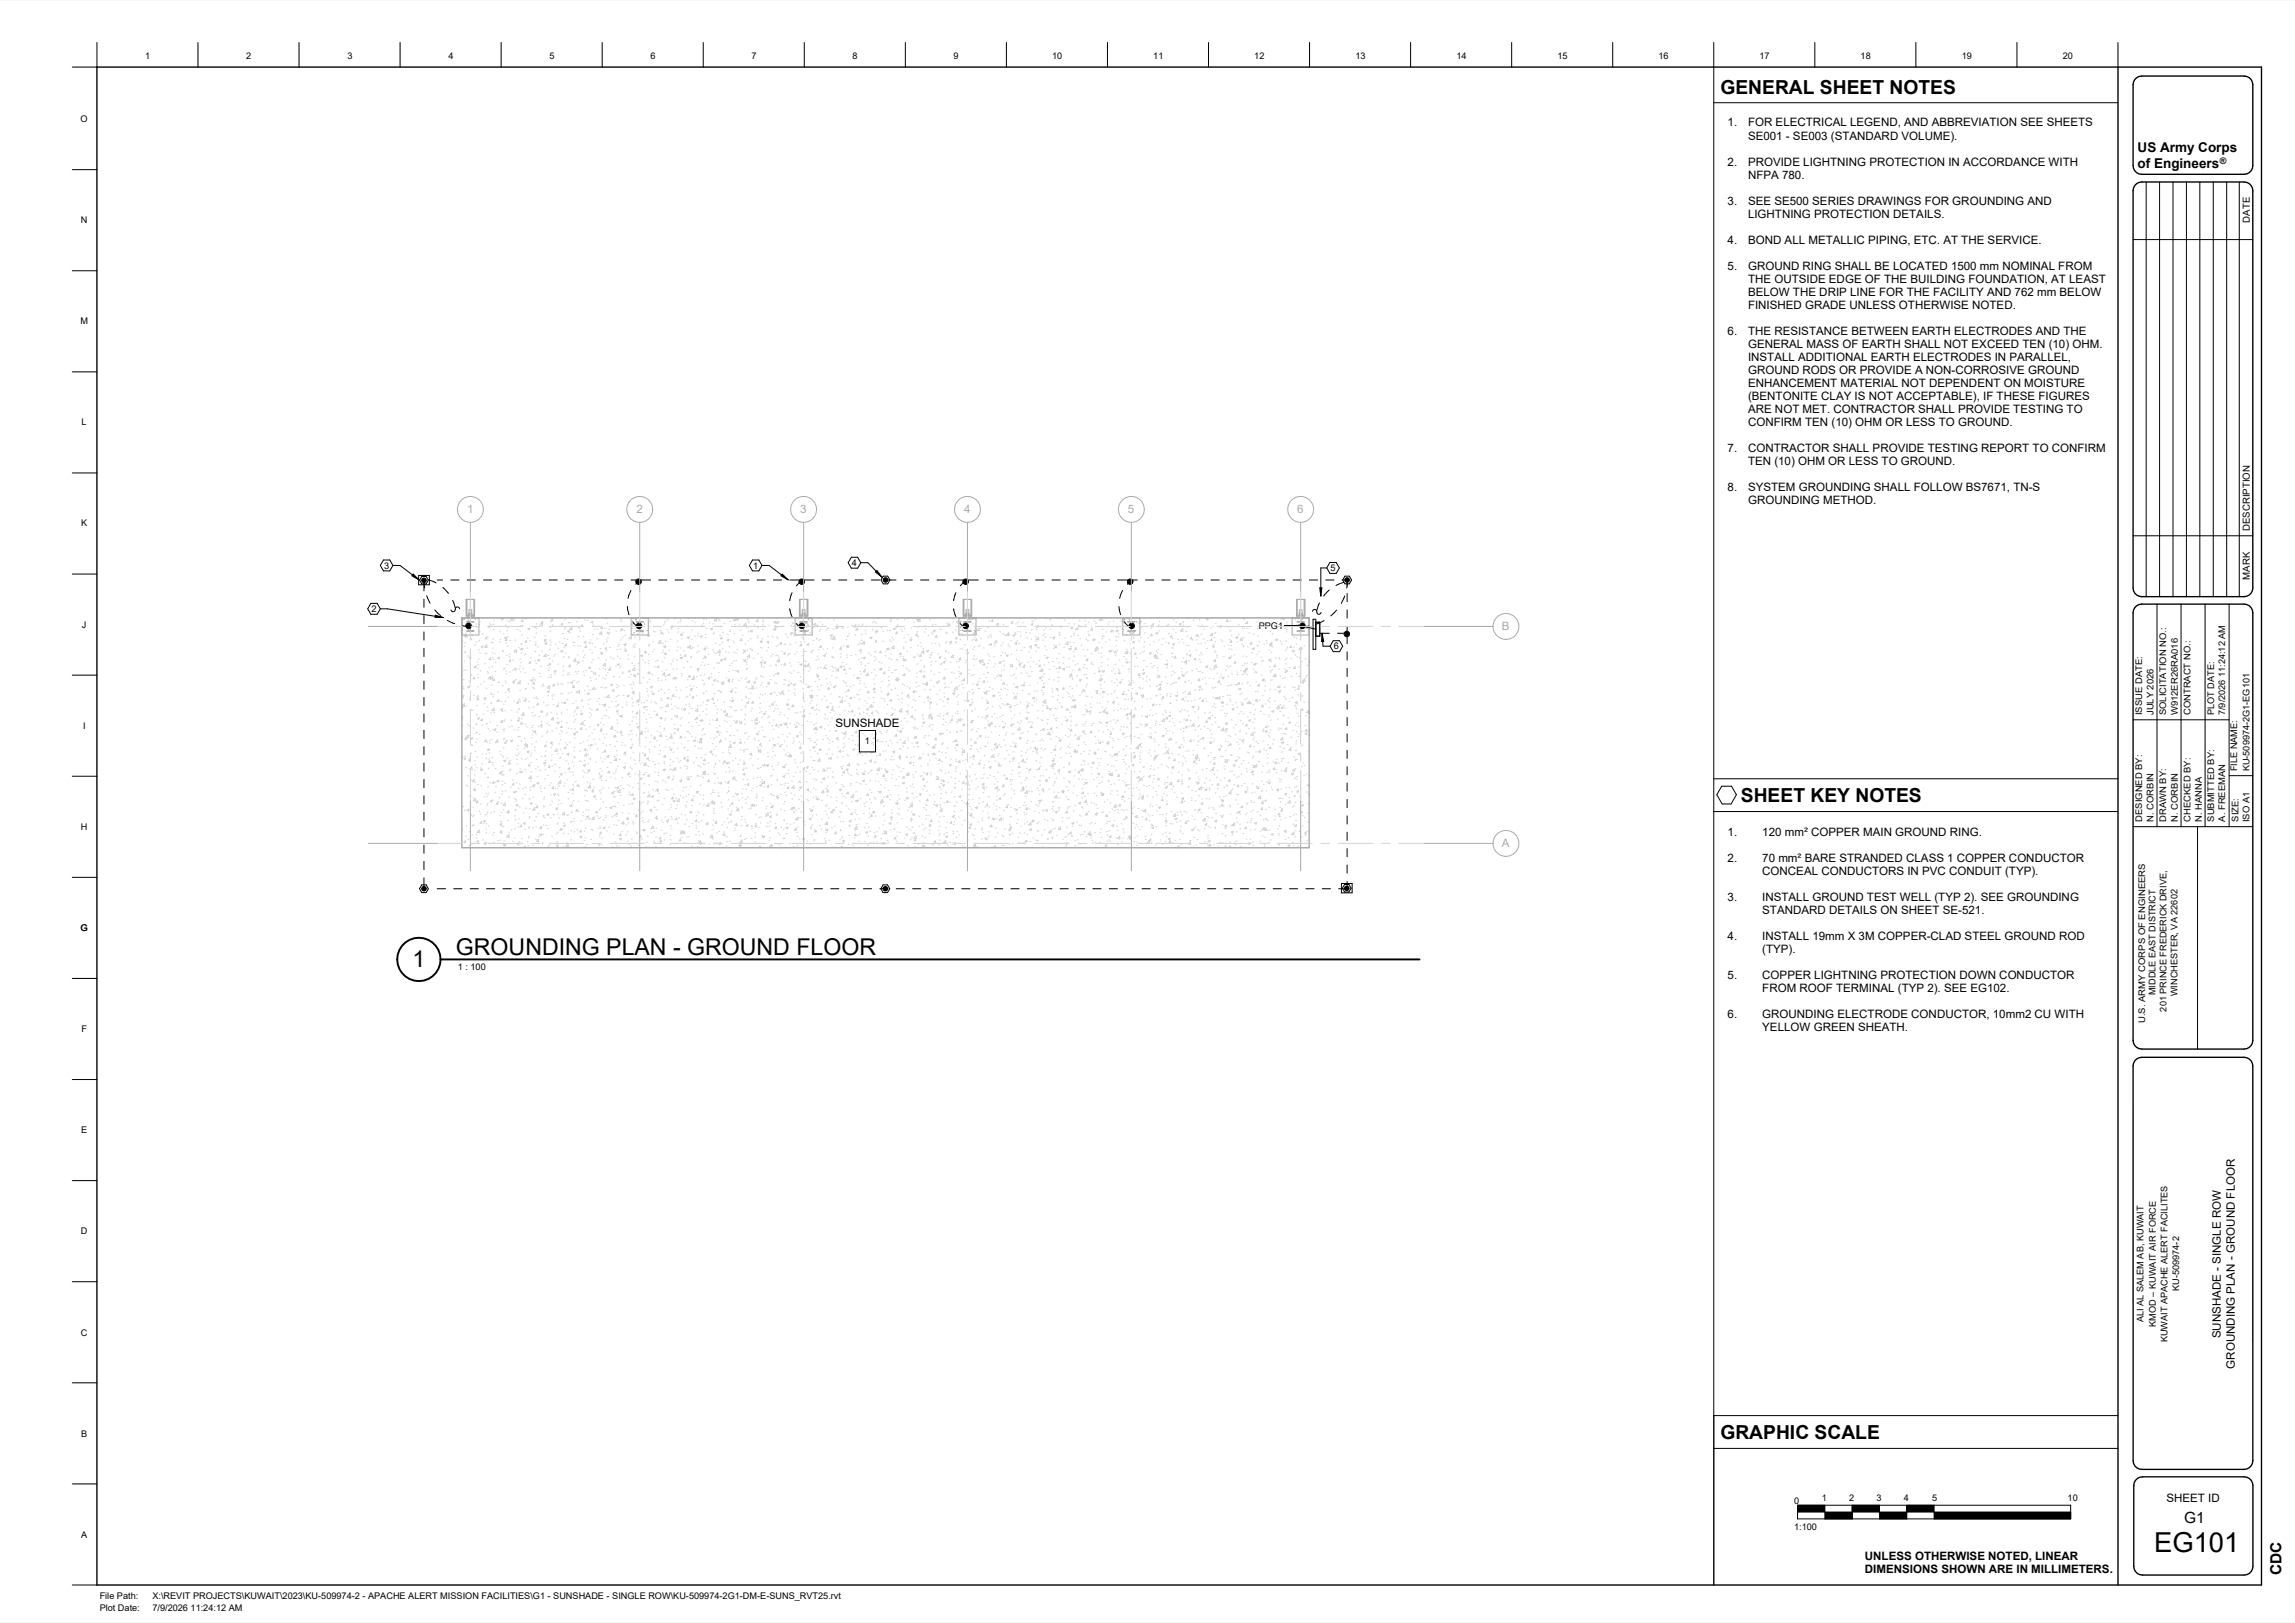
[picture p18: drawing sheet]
<svg xmlns="http://www.w3.org/2000/svg" width="841mm" height="594mm" viewBox="0 0 841 594" stroke-linecap="round" stroke-linejoin="round" font-family="sans-serif">
<defs><g id="words">
<text font-size="10.1" x="789.3" y="568.4">EG101</text>
<g font-size="8.5">
<text x="167.1" y="349.7">GROUNDING PLAN - GROUND FLOOR</text>
<text x="151.2" y="354.2">1</text>
</g>
<g font-size="7.1">
<text x="630.4" y="34.3">GENERAL SHEET NOTES</text>
<text x="637.9" y="293.9">SHEET KEY NOTES</text>
<text x="630.4" y="527.2">GRAPHIC SCALE</text>
</g>
<g font-size="5.6">
<text x="800.4" y="557.9">G1</text>
<text x="836.1" y="577.1" transform="rotate(-90 836.1 577.1)">CDC</text>
</g>
<g font-size="4.9">
<text x="783.3" y="55.6">US Army Corps</text>
<text x="783.3" y="61.4">of Engineers</text>
</g>
<g font-size="4.2">
<text x="633.1" y="46.3">1.</text>
<text x="640.6" y="46.3">FOR ELECTRICAL LEGEND, AND ABBREVIATION SEE SHEETS</text>
<text x="640.6" y="51.1">SE001 - SE003 (STANDARD VOLUME).</text>
<text x="633.1" y="60.6">2.</text>
<text x="640.6" y="60.6">PROVIDE LIGHTNING PROTECTION IN ACCORDANCE WITH</text>
<text x="640.6" y="65.4">NFPA 780.</text>
<text x="633.1" y="74.9">3.</text>
<text x="640.6" y="74.9">SEE SE500 SERIES DRAWINGS FOR GROUNDING AND</text>
<text x="640.6" y="79.7">LIGHTNING PROTECTION DETAILS.</text>
<text x="633.1" y="89.2">4.</text>
<text x="640.6" y="89.2">BOND ALL METALLIC PIPING, ETC. AT THE SERVICE.</text>
<text x="633.1" y="98.8">5.</text>
<text x="640.6" y="98.8">GROUND RING SHALL BE LOCATED 1500 mm NOMINAL FROM</text>
<text x="640.6" y="103.5">THE OUTSIDE EDGE OF THE BUILDING FOUNDATION, AT LEAST</text>
<text x="640.6" y="108.3">BELOW THE DRIP LINE FOR THE FACILITY AND 762 mm BELOW</text>
<text x="640.6" y="113.1">FINISHED GRADE UNLESS OTHERWISE NOTED.</text>
<text x="633.1" y="122.6">6.</text>
<text x="640.6" y="122.6">THE RESISTANCE BETWEEN EARTH ELECTRODES AND THE</text>
<text x="640.6" y="127.4">GENERAL MASS OF EARTH SHALL NOT EXCEED TEN (10) OHM.</text>
<text x="640.6" y="132.1">INSTALL ADDITIONAL EARTH ELECTRODES IN PARALLEL,</text>
<text x="640.6" y="136.9">GROUND RODS OR PROVIDE A NON-CORROSIVE GROUND</text>
<text x="640.6" y="141.7">ENHANCEMENT MATERIAL NOT DEPENDENT ON MOISTURE</text>
<text x="640.6" y="146.4">(BENTONITE CLAY IS NOT ACCEPTABLE), IF THESE FIGURES</text>
<text x="640.6" y="151.2">ARE NOT MET. CONTRACTOR SHALL PROVIDE TESTING TO</text>
<text x="640.6" y="156">CONFIRM TEN (10) OHM OR LESS TO GROUND.</text>
<text x="633.1" y="165.5">7.</text>
<text x="640.6" y="165.5">CONTRACTOR SHALL PROVIDE TESTING REPORT TO CONFIRM</text>
<text x="640.6" y="170.3">TEN (10) OHM OR LESS TO GROUND.</text>
<text x="633.1" y="179.8">8.</text>
<text x="640.6" y="179.8">SYSTEM GROUNDING SHALL FOLLOW BS7671, TN-S</text>
<text x="640.6" y="184.6">GROUNDING METHOD.</text>
<text x="306.1" y="266.4">SUNSHADE</text>
<text x="633.1" y="306.3">1.</text>
<text x="645.8" y="306.3">120 mm² COPPER MAIN GROUND RING.</text>
<text x="633.1" y="315.8">2.</text>
<text x="645.8" y="315.8">70 mm² BARE STRANDED CLASS 1 COPPER CONDUCTOR</text>
<text x="645.8" y="320.6">CONCEAL CONDUCTORS IN PVC CONDUIT (TYP).</text>
<text x="633.1" y="330.1">3.</text>
<text x="645.8" y="330.1">INSTALL GROUND TEST WELL (TYP 2). SEE GROUNDING</text>
<text x="645.8" y="334.9">STANDARD DETAILS ON SHEET SE-521.</text>
<text x="633.1" y="344.4">4.</text>
<text x="645.8" y="344.4">INSTALL 19mm X 3M COPPER-CLAD STEEL GROUND ROD</text>
<text x="645.8" y="349.2">(TYP).</text>
<text x="633.1" y="358.7">5.</text>
<text x="645.8" y="358.7">COPPER LIGHTNING PROTECTION DOWN CONDUCTOR</text>
<text x="645.8" y="363.5">FROM ROOF TERMINAL (TYP 2). SEE EG102.</text>
<text x="633.1" y="373">6.</text>
<text x="645.8" y="373">GROUNDING ELECTRODE CONDUCTOR, 10mm2 CU WITH</text>
<text x="645.8" y="377.7">YELLOW GREEN SHEATH.</text>
<text x="813.8" y="490.2" transform="rotate(-90 813.8 490.2)">SUNSHADE - SINGLE ROW</text>
<text x="818.9" y="501.4" transform="rotate(-90 818.9 501.4)">GROUNDING PLAN - GROUND FLOOR</text>
<text x="793.9" y="550.1">SHEET ID</text>
<text x="683.4" y="571.3">UNLESS OTHERWISE NOTED, LINEAR</text>
<text x="683.4" y="576.3">DIMENSIONS SHOWN ARE IN MILLIMETERS.</text>
</g>
<g font-size="4.2" fill="#aaa">
<text x="171.1" y="188.1">1</text>
<text x="233.2" y="188.1">2</text>
<text x="293.2" y="188.1">3</text>
<text x="353.3" y="188.1">4</text>
<text x="413.3" y="188.1">5</text>
<text x="475.4" y="188.1">6</text>
<text x="550.4" y="230.9">B</text>
<text x="550.4" y="310.4">A</text>
</g>
<g font-size="3.5">
<text x="824.4" y="81.5" transform="rotate(-90 824.4 81.5)">DATE</text>
<text x="824.4" y="194.6" transform="rotate(-90 824.4 194.6)">DESCRIPTION</text>
<text x="824.4" y="212.4" transform="rotate(-90 824.4 212.4)">MARK</text>
</g>
<g font-size="3.4">
<text x="53.2" y="21.6">1</text>
<text x="90.3" y="21.6">2</text>
<text x="127.3" y="21.6">3</text>
<text x="164.3" y="21.6">4</text>
<text x="201.3" y="21.6">5</text>
<text x="238.4" y="21.6">6</text>
<text x="275.4" y="21.6">7</text>
<text x="312.4" y="21.6">8</text>
<text x="349.5" y="21.6">9</text>
<text x="385.6" y="21.6">10</text>
<text x="422.6" y="21.6">11</text>
<text x="459.6" y="21.6">12</text>
<text x="496.7" y="21.6">13</text>
<text x="533.7" y="21.6">14</text>
<text x="570.7" y="21.6">15</text>
<text x="607.8" y="21.6">16</text>
<text x="644.8" y="21.6">17</text>
<text x="681.8" y="21.6">18</text>
<text x="718.9" y="21.6">19</text>
<text x="755.9" y="21.6">20</text>
<text x="29.5" y="44.7">O</text>
<text x="29.7" y="81.7">N</text>
<text x="29.5" y="118.8">M</text>
<text x="29.9" y="155.8">L</text>
<text x="29.7" y="192.8">K</text>
<text x="140.7" y="208.3">3</text>
<text x="276" y="208.3">1</text>
<text x="312.2" y="207.3">4</text>
<text x="487.5" y="209.2">5</text>
<text x="136.1" y="224.2">2</text>
<text x="30" y="229.9">J</text>
<text x="461.3" y="230.3">PPG1</text>
<text x="488.7" y="237.9">6</text>
<text x="785" y="262" transform="rotate(-90 785 262)">ISSUE DATE:</text>
<text x="789.1" y="262" transform="rotate(-90 789.1 262)">JULY 2026</text>
<text x="793.8" y="262" transform="rotate(-90 793.8 262)">SOLICITATION NO.:</text>
<text x="798.1" y="262" transform="rotate(-90 798.1 262)">W912ER26RA016</text>
<text x="802.7" y="262" transform="rotate(-90 802.7 262)">CONTRACT NO.:</text>
<text x="811.3" y="262" transform="rotate(-90 811.3 262)">PLOT DATE:</text>
<text x="815.5" y="262" transform="rotate(-90 815.5 262)">7/9/2026 11:24:12 AM</text>
<text x="30.4" y="266.9">I</text>
<text x="316.9" y="272.7">1</text>
<text x="819.8" y="282.5" transform="rotate(-90 819.8 282.5)">FILE NAME:</text>
<text x="824.3" y="282.5" transform="rotate(-90 824.3 282.5)">KU-509974-2G1-EG101</text>
<text x="29.7" y="303.9">H</text>
<text x="785" y="301" transform="rotate(-90 785 301)">DESIGNED BY:</text>
<text x="789.1" y="301" transform="rotate(-90 789.1 301)">N. CORBIN</text>
<text x="793.8" y="301" transform="rotate(-90 793.8 301)">DRAWN BY:</text>
<text x="798.1" y="301" transform="rotate(-90 798.1 301)">N. CORBIN</text>
<text x="802.7" y="301" transform="rotate(-90 802.7 301)">CHECKED BY:</text>
<text x="806.9" y="301" transform="rotate(-90 806.9 301)">N. HANNA</text>
<text x="811.3" y="301" transform="rotate(-90 811.3 301)">SUBMITTED BY:</text>
<text x="815.5" y="301" transform="rotate(-90 815.5 301)">A. FREEMAN</text>
<text x="820.2" y="301" transform="rotate(-90 820.2 301)">SIZE:</text>
<text x="824.3" y="301.2" transform="rotate(-90 824.3 301.2)">ISO A1</text>
<text x="29.5" y="341">G</text>
<text x="167.7" y="355.4">1 : 100</text>
<text x="789.9" y="364.5" transform="rotate(-90 789.9 364.5)">MIDDLE EAST DISTRICT</text>
<text x="798" y="364.9" transform="rotate(-90 798 364.9)">WINCHESTER, VA 22602</text>
<text x="793.9" y="370.5" transform="rotate(-90 793.9 370.5)">201 PRINCE FREDERICK DRIVE,</text>
<text x="29.8" y="378">F</text>
<text x="786.1" y="374.8" transform="rotate(-90 786.1 374.8)">U.S. ARMY CORPS OF ENGINEERS</text>
<text x="29.7" y="415.1">E</text>
<text x="29.6" y="452.1">D</text>
<text x="798.5" y="472.8" transform="rotate(-90 798.5 472.8)">KU-509974-2</text>
<text x="785.5" y="484.3" transform="rotate(-90 785.5 484.3)">ALI AL SALEM AB, KUWAIT</text>
<text x="29.7" y="489.3">C</text>
<text x="789.9" y="486" transform="rotate(-90 789.9 486)">KMOD – KUWAIT AIR FORCE</text>
<text x="794.2" y="491.7" transform="rotate(-90 794.2 491.7)">KUWAIT APACHE ALERT FACILITES</text>
<text x="29.7" y="526.2">B</text>
<text x="657.4" y="550.9">0</text>
<text x="667.6" y="549.6">1</text>
<text x="677.6" y="549.6">2</text>
<text x="687.6" y="549.6">3</text>
<text x="697.6" y="549.6">4</text>
<text x="708.1" y="549.6">5</text>
<text x="757.7" y="549.6">10</text>
<text x="29.7" y="563.2">A</text>
<text x="657.4" y="560.4">1:100</text>
<text x="36.5" y="585.9">File Path:</text>
<text x="55.9" y="585.9">X:\REVIT PROJECTS\KUWAIT\2023\KU-509974-2 - APACHE ALERT MISSION FACILITIES\G1 - SUNSHADE - SINGLE ROW\KU-509974-2G1-DM-E-SUNS_RVT25.rvt</text>
<text x="36.5" y="590">Plot Date:</text>
<text x="55.9" y="590">7/9/2026 11:24:12 AM</text>
</g>
<text font-size="3.3" x="813.5" y="59.9">®</text>
</g></defs>
<g fill="#000">
<circle cx="155.4" cy="212.6" r=".82"/>
<circle cx="234" cy="213.1" r="1"/>
<circle cx="293.8" cy="213.1" r="1"/>
<circle cx="324.5" cy="212.4" r=".83"/>
<circle cx="353.9" cy="213.1" r="1"/>
<circle cx="414.2" cy="213.1" r="1"/>
<circle cx="493.6" cy="212.4" r=".83"/>
<circle cx="171.7" cy="229.3" r="1"/>
<circle cx="234.2" cy="229.3" r="1"/>
<circle cx="293.8" cy="229.3" r="1"/>
<circle cx="353.9" cy="229.3" r="1"/>
<circle cx="414.7" cy="229.3" r="1"/>
<circle cx="477.3" cy="229.3" r="1"/>
<circle cx="493.5" cy="232.2" r="1"/>
<circle cx="155.4" cy="325.5" r=".83"/>
<circle cx="324.4" cy="325.5" r=".83"/>
<circle cx="493.5" cy="325.4" r=".82"/>
</g>
<g fill="none" stroke="#d2d2d2" stroke-width=".37">
<path d="M169.2 234.9l.2 .1M170.2 232.8l.7-.3-.2 .7zM170.4 238.8l.2 .2M170.5 238.7l-.3 .2M170.5 236.8h-.4M170.6 235.3l-.3 .2M170.6 233.1h-.3M170.7 231.9l-.3 .2M170.8 228.5l-.2 .2M171 232.7l.1 .7-.6-.1zM172.3 227.3l.2 .2M172.4 233.7l.3 .2"/>
<path d="M172.7 234.1l.2 .3M173.2 232.8h-.4M173.3 229.1h-.4M174.3 236.3h-.3M174.4 228.5l.2 .2M174.5 235l.3 .2M174.7 229.6l.3 .2M175.7 237.9l-.3 .3M175.8 239.1l.3 .2M175.8 234.6l-.3 .2M175.8 228.8h-.3M175.9 231.2l-.2 .2"/>
<path d="M176.1 227.8l-.3 .2M176.3 236.9l.7-.3-.2 .7zM176.8 226.3l.2 .1M177 232.3h-.3M177 226.3v.1M177.8 233.9l.3 .2M178.1 239.4l-.4 .1M178.2 239.2l.2 .2M178.3 226.3l.2 .2M178.3 233.4l.1 .6-.6-.1zM178.3 236.2l.2 1-.9-.2zM178.6 233.1l.3 .2"/>
<path d="M178.8 229.5l.7-.2-.2 .6zM179.7 228.2l-.4 .1M179.8 228.7l.3 .2M179.9 235.3l.3 .1M180.6 239.1h-.3M180.7 228.5l.2 .3M180.8 235.4l-.4 .1M180.8 237.3l-.2 .2M180.9 233.9l-.2 .2M181.1 230.5l-.3 .2M181.2 227.1l-.3 .2M181.2 239.3l.3 .2"/>
<path d="M183.2 234.1l.3 .2M183.3 235.1h-.3M183.4 231.4l-.3 .1M184.1 238.2l.3 .2M184.2 226.4l.1 .6-.6-.1zM184.5 238.6h-.4M184.6 232.1l.2 .2M184.8 233.6l.7-.2-.2 .6zM185.2 228.9l.3 .2M185.4 235.5l.3 .2M185.6 234l.1 .6h-.6zM186 231.1h-.4"/>
<path d="M186 239.9l-.3 .2M186.1 227.4h-.3M186.1 236.5l-.3 .2M186.2 233.2l-.2 .2M186.3 229.8l-.2 .2M186.5 226.4l-.3 .2M186.6 227.5l.2 .2M186.6 239.5l.3 .2M187.1 234.6h-.3M187.4 226.3l.4 .3M187.8 226.3l-.7 .8 .9 .2-.1-1-.1 .3M188.6 227.1h-.3"/>
<path d="M188.7 234.4l.2 .1M189.2 237.9l.1 1-.9-.2zM189.8 230.6h-.3M190.1 237.1l.2 .3M190.5 231.1l.2 .2M190.6 229.2l.3 .1M190.8 235.7l.3 .2M190.9 237.7l-.3 .1M190.9 237.7l.7-.2-.2 .6zM191.2 239.2l-.3 .2M191.3 235.8l-.2 .2M191.4 232.4l-.2 .2"/>
<path d="M191.5 227l.1 .6h-.6zM191.6 229.1l-.3 .2M192.1 239.8l.2 .1M192.5 226.6h-.3M192.5 239.4l.2 .2M192.5 226.5l.3 .2M192.9 234.6l.1 .7-.6-.1zM193.4 230.4l.7-.3-.2 .6zM193.4 237.4l-.3 .1M193.6 233.7l-.4 .1M194.1 234.6l.3 .2M196 236.1l.2 .3"/>
<path d="M196.1 229.4l.3 .2M196.1 233.4h-.3M196.2 236l.3 .1M196.2 229.7l-.3 .1M196.3 238.6l-.2 .2M196.4 230.1l.3 .2M196.5 235.2l-.3 .2M196.6 231.8l-.3 .2M196.7 228.4l-.3 .2M197.3 236.9h-.3M197.5 240l.3 .2M198.4 238.4l.3 .2"/>
<path d="M198.7 228l.1 1-.9-.2zM198.8 229.4h-.3M198.8 227.6l.1 .7-.6-.1zM199.4 234.4l.8-.2-.3 .6zM199.5 234.8l.3 .2M200 232.9h-.4M200.1 239.6l.1 .9-.9-.1zM200.2 235.3l.1 .6h-.6zM201.5 229.6l.3 .2M201.6 237.8l-.2 .2M201.7 236.2l.2 .2M201.7 234.4l-.2 .2"/>
<path d="M201.9 231l-.3 .2M201.9 227.1l.7-.3-.2 .6zM201.9 235.1l.3 .2M202 227.6l-.3 .2M202.3 229l.3 .3M202.6 228.9h-.3M203.6 239.7l-.3 .1M203.7 236.1h-.3M204.4 237.3l.2 .3M204.9 235.1l.3 .1M205.5 238.5l.7-.2-.2 .6zM206.1 228.3l.1 .6h-.6z"/>
<path d="M206.3 235.7l-.4 .1M206.4 232l-.3 .1M206.8 237.1l-.2 .2M206.9 229.9l.3 .1M207 233.7l-.3 .2M207.1 230.3l-.3 .2M207.1 236.4l.3 .2M207.2 226.9l-.3 .2M207.4 239.2l-.3 .1M207.5 235.9l.1 .7-.6-.1zM207.9 234.1l.2 .2M208 231.2l.7-.3-.2 .6z"/>
<path d="M208.3 228l.2 .2M208.9 231.7l-.3 .1M209.1 228l-.4 .1M209.6 229.7l.1 .9-.9-.1zM210.1 235.2l-.3 .1M210.3 236.3l.2 .2M210.4 235.3l.3 .2M211.6 227.7h-.3M211.9 239.8l-.3 .2M212 236.4l-.3 .2M212.1 233l-.3 .2M212.2 229.7l-.2 .2"/>
<path d="M212.3 226.3l-.2 .2M212.4 230.1l.2 .2M212.5 236.6l.3 .2M212.8 231.2h-.3M213.4 228.9l.1 .6h-.6zM213.8 233.1l.2 .2M213.9 238.4h-.4M214.1 235.3l.7-.3-.2 .6zM214.2 239.9l.2 .2M214.2 227l.2 .2M214.8 236.6l.1 .6-.6-.1zM215.5 227.2h-.4"/>
<path d="M215.8 235.5l.3 .2M216.2 235.3l.3 .2M216.4 238l-.3 .1M216.5 234.4h-.3M216.5 227.9l.7-.3-.2 .6zM216.6 226.3l.2 .2M217.1 239l-.2 .3M217.3 235.7l-.3 .2M217.4 232.3l-.3 .2M217.5 228.9l-.3 .2M217.8 230.3l.3 .2M217.9 236.9l.3 .2"/>
<path d="M219.1 234l-.4 .1M219.2 230.4h-.3M219.7 232.1l.3 .2M220.1 238.9l.2 .2M220.1 239.4l.7-.3-.2 .6zM220.3 237.5l-.4 .1M220.4 231.4l.1 .9-.9-.1zM220.7 229.5l.1 .7-.6-.1zM221.2 235.7l.3 .2M221.8 230l-.4 .1M221.9 226.3l-.4 .1M221.9 226.5l.3 .2"/>
<path d="M222.1 237.2l.1 .6h-.6zM222.1 234.3l.3 .2M222.4 238.3l-.3 .2M222.5 234.9l-.3 .3M222.6 231.6l-.3 .2M222.6 232l.7-.3-.2 .6zM222.7 228.2l-.2 .2M222.9 233.5l-.3 .1M223.2 230.5l.3 .2M223.4 237.1l.3 .2M225.6 229.5l-.3 .1M225.6 231l.3 .3"/>
<path d="M226 237.8l.3 .3M226.7 236l.2 .1M226.7 236.7h-.4M227.4 226.7l.3 .2M227.5 237.7l-.3 .2M227.6 234.3l-.3 .2M227.7 230.9l-.2 .2M227.9 227.5l-.3 .2M228 230.2l.1 .6h-.6zM228.1 233.3l.2 .2M228.6 230.8l.3 .2M228.7 236.1l.7-.3-.2 .6z"/>
<path d="M228.8 237.3l.3 .2M229.2 236.4h-.3M229.3 232.7h-.3M229.4 237.8l.1 .7-.6-.1zM230.4 239.9h-.3M231.1 228.7l.8-.3-.2 .6zM231.3 233l.1 1-.9-.1zM231.6 230l.2 .2M231.9 232.3l-.3 .1M232 236.8l.2 .3M232 228.7h-.3M232.1 236.2l.3 .2"/>
<path d="M232.8 236.9l-.3 .2M232.8 227l.3 .1M232.9 233.5l-.3 .2M233 230.1l-.2 .3M233.1 235.8l-.4 .1M233.1 226.8l-.2 .2M234 232.3l.3 .2M234.1 231l.1 .1M234.2 237.6l.3 .1M234.6 228.3h-.1M234.9 231.2l-.1 .2 .6 .1-.1-.3M235.1 231.1l.2-.3v.3"/>
<path d="M235.7 231.8l-.3 .1M236.7 238.5l.1 .6h-.6zM236.8 239l-.3 .1M237.2 232.8l.7-.3-.2 .6zM237.5 229l.2 .2M237.5 236.4l.3 .2M237.9 239.6l-.3 .2M237.9 235.8l.2 .2M238 236.2l-.3 .2M238.1 232.8l-.3 .2M238.2 227.2l.3 .2M238.2 229.4l-.2 .2"/>
<path d="M238.4 227.8l-.3 .1M239.4 238.7h-.4M239.5 235h-.3M239.5 231.2l.3 .2M239.7 237.8l.2 .2M239.9 231.2l.3 .3M242 234.7h-.3M242.1 234.7l.1 1-.9-.1zM242.2 231h-.4M242.6 231.5l.1 .6-.6-.1zM242.9 236.7l.3 .1M243 238.9l-.3 .2"/>
<path d="M243.1 235.6l-.2 .2M243.2 238.2h-.3M243.3 232.2l-.3 .2M243.3 236.9l.7-.3-.2 .6zM243.4 228.8l-.3 .2M243.4 228l.3 .2M243.7 227.4l.2 .2M243.8 234.8l.3 .2M244 239.1l.1 .6h-.6zM244.7 230.7h-.3M244.8 227h-.3M244.9 231.5l.3 .1"/>
<path d="M245.1 238l.3 .2M245.8 229.5l.7-.3-.2 .7zM245.9 230.2l.2 .2M245.9 234.2h-.3M247 226.3l.2 .2M247.4 226.6l-.3 .1M248.3 238.2l-.3 .2M248.4 236.9l.3 .2M248.4 234.8l-.3 .2M248.5 231.4l-.2 .2M248.6 230.1l-.4 .1M248.7 228l-.3 .2"/>
<path d="M249.1 227.7l.3 .1M249.3 239.8l.3 .3M249.4 227l.2 .2M249.6 237.3l-.3 .1M249.8 233.8l.2 .2M249.8 232.1l.2 .6h-.6zM250.4 231.7l.2 .2M250.5 238.3l.3 .1M251.3 239.7l.1 .7-.6-.1zM251.8 229.2l.2 .2M251.8 233.6l.7-.3-.2 .7zM252.2 237h-.4"/>
<path d="M252.3 233.3l-.3 .1M252.4 226.5l.3 .2M253 236.4l.1 1-.9-.2zM253.5 237.5l-.3 .2M253.6 234.1l-.2 .2M253.8 230.7l-.3 .2M253.8 237.1l.3 .2M253.9 227.3l-.3 .2M254.4 226.3l.4 .3 .1-.3M254.5 227.9l.3 .2M254.9 233h-.4M255 229.3h-.3"/>
<path d="M255.3 238.8l.2 .2M255.7 232.8l.2 .2M255.8 231.9l.3 .2M255.9 238.5l.3 .2M256 236.5h-.3M257.1 232.7l.2 .7-.6-.1zM257.5 229h-.3M257.7 228.2l.3 .2M257.8 226.7l.3 .2M257.9 237.7l.7-.3-.2 .6zM258.6 236.8l-.2 .2M258.7 232.5h-.3"/>
<path d="M258.8 233.4l-.3 .2M258.9 230l-.3 .2M259 226.7l-.3 .2M259.2 237.3l.3 .2M259.8 239.6l-.4 .1M259.9 228.1l.3 .2M260.4 230.3l.7-.2-.2 .6zM261.2 237.8l.2 .2M261.2 232.1l.3 .2M261.4 238.7l.3 .2M261.4 228.5h-.4M261.6 231.7l.3 .3"/>
<path d="M262.3 239.3l-.3 .1M262.5 235.6l-.4 .1M262.5 226.5l.1 1-.9-.2zM262.8 226.3l.3 .1M263.1 226.3v.1M263.2 227l.3 .2M263.7 227.2l.2 .2M263.8 239.4l-.3 .2M263.8 238.1l.1 1-.9-.2zM263.9 236l-.2 .2M264 232.7l-.2 .2M264.2 229.3l-.3 .2"/>
<path d="M264.4 233.4l.2 .6h-.7zM264.7 237.6l.2 .2M265 235.3h-.3M265.1 231.6l-.3 .1M265.4 228.3l.3 .2M266.2 238.8h-.4M266.4 234.4l.8-.2-.3 .6zM266.6 232.4l.3 .2M266.8 238.9l.3 .2M267.1 236.8l.3 .2M267.5 230.7l.3 .2M267.7 231.3h-.4"/>
<path d="M267.8 227.6l-.3 .1M268.7 227.2l.2 .2M268.9 234.8h-.4M268.9 227.1l.7-.3-.2 .6zM269 238.7l-.2 .2M269.1 235.3l-.2 .2M269.3 231.9l-.3 .2M269.4 228.6l-.3 .2M269.6 239l.2 .2M269.8 226.3v.1M270.1 237.8l.3 .2M270.3 226.4l.1 .6-.6-.1z"/>
<path d="M270.4 227.3h-.4M270.8 228.6l.3 .2M271.5 230.8h-.3M271.7 234l.1 .6h-.6zM272.1 232.6l.2 .2M272.2 239.2l.3 .1M272.5 238.5l.7-.3-.2 .7zM272.6 238h-.3M273.1 235.8l.2 .2M273.3 228.2l.1 1-.9-.2zM273.5 229.7l.2 .2M274.1 227.4l.3 .2"/>
<path d="M274.2 238.1l-.3 .2M274.2 226.8h-.3M274.3 234.7l-.3 .2M274.4 231.3l-.3 .2M274.5 227.9l-.2 .2M274.7 239.8l.1 .9-.9-.1zM275 231.1l.7-.2-.2 .6zM275.1 237.6l-.3 .1M275.3 233.9l-.4 .1M275.5 238l.3 .2M276.2 228.8l.3 .2M277.5 232.8l.3 .2"/>
<path d="M277.6 227l.1 .6h-.6zM277.7 239.4l.2 .2M277.8 233.6l-.3 .1M277.9 229.9l-.3 .1M279 234.8l.2 .2M279 237.1l-.3 .1M279 234.6l.1 .7-.6-.1zM279.4 228.7l.2 .2M279.4 237.3l-.2 .2M279.5 227.7l.3 .1M279.6 233.9l-.3 .2M279.7 230.5l-.3 .2"/>
<path d="M279.8 227.1l-.3 .2M280.5 229.6h-.3M280.9 238.3l.3 .1M281.1 235.2l.7-.2-.2 .6zM281.4 237l.3 .2M281.7 229l.2 .2M281.7 233.1l-.4 .1M282.9 233.1l.3 .1M283.1 239.6l.3 .2M283.5 227.9l.7-.3-.2 .6zM284.2 229.9l.1 .9-.9-.1zM284.3 229.1h-.3"/>
<path d="M284.5 240l-.2 .2M284.7 236.6l-.3 .2M284.8 233.2l-.3 .2M284.9 227.6l.1 .7-.6-.1zM284.9 229.8l-.3 .2M284.9 233.7l.3 .3M284.9 227.9l.3 .2M285 226.4l-.2 .2M285.3 239.9l-.3 .1M285.3 227.7l.3 .2M285.4 236.3h-.3M286.3 235.3l.1 .6h-.6z"/>
<path d="M286.4 238.5l.3 .2M287.1 229.3l.3 .1M287.1 239.3l.7-.2-.2 .6zM287.3 236l.3 .2M288 235.9l-.4 .1M288.1 232.3h-.3M288.3 233.3l.3 .2M288.5 239.9l.3 .1M289.1 239.4l-.3 .1M289.6 232l.7-.3-.2 .6zM289.7 239.3l-.3 .2M289.8 235.9l-.3 .2"/>
<path d="M289.9 232.5l-.2 .3M290 229.2l-.2 .2M290.4 228.1l.3 .2M290.6 231.9l-.3 .1M290.8 228.3h-.4M290.8 232.7l.3 .2M291.2 239.5l.3 .3M291.3 226.6l.2 .3M291.8 238.7l.3 .2M291.8 235.4l-.3 .1M292.2 228.3l.1 .6h-.6zM292.5 229.5l.3 .2"/>
<path d="M293.3 234.9l.2 .3M293.3 227.9l-.3 .1M293.6 235.9l.1 .7-.6-.1zM293.8 233.5l.3 .2M294.5 231.4l-.3 .1M295 238.6l-.3 .2M295 231.6l.1 .9-.9-.1zM295.1 235.2l-.3 .2M295.2 231.8l-.3 .2M295.3 228.4l-.2 .2M295.6 238.6h-.4M295.7 236.1l.7-.3-.2 .6z"/>
<path d="M295.8 228.4l.3 .1M296.8 231.7l.2 .2M297.2 238.5l.2 .2M297.2 227.4l-.4 .1M297.2 238.9l.3 .2M297.9 229.7l.3 .2M298.1 238.3h-.3M298.1 228.7l.8-.3-.3 .6zM298.2 234.6h-.3M299.2 233.8l.3 .1M299.2 233.9l.3 .3M299.5 228.9l.1 .7-.6-.1z"/>
<path d="M300.2 237.8l-.3 .2M300.3 234.5l-.3 .2M300.4 231.1l-.2 .2M300.5 227.7l-.2 .2M300.8 234.3h-.4M300.9 236.6l.1 .6-.6-.1zM300.9 230.6h-.3M301.2 228.6l.3 .2M302 237.8h-.4M302.7 239.2l.2 .2M302.7 230.7l.2 .2M303.1 237.5l.2 .2"/>
<path d="M303.4 230l.3 .1M303.5 230.2l-.4 .1M303.6 226.6h-.3M304.2 232.8l.7-.3-.2 .6zM304.6 233.7l-.3 .1M304.6 234l.3 .2M305.1 232.9l.3 .2M305.3 237.2l-.3 .2M305.4 233.8l-.2 .2M305.6 230.4l-.3 .2M305.7 227l-.3 .2M305.9 233.2l.1 1-.9-.1z"/>
<path d="M306.7 228.8l.2 .2M306.8 229.6l.1 .6-.6-.1zM307.3 229.7l-.3 .1M308.1 239.4l.3 .2M308.2 237.2l.1 .6h-.6zM308.4 236.9l-.4 .1M308.6 229.7l.3 .2M308.8 230.2l.3 .2M309 236.5l.3 .2M310.1 234.2l.2 .2M310.3 236.9l.7-.3-.2 .6zM310.5 239.8l-.3 .2"/>
<path d="M310.6 236.4l-.3 .2M310.7 233l-.3 .2M310.8 229.7l-.2 .2M310.9 226.3l-.2 .2M310.9 236.6h-.3M311.1 232.9h-.4M311.1 231.9l.2 .2M312.1 229l.3 .2M312.8 229.5l.7-.3-.2 .6zM313.5 239.6l.3 .2M313.6 232.6h-.3M313.7 228.9h-.3"/>
<path d="M314.1 230.2l.1 .6h-.6zM314.2 230.4l.3 .2M314.6 228.6l.2 .3M314.8 236.1h-.4M315 235.5l.2 .2M315.5 234.4l.3 .2M315.5 237.8l.1 .7-.6-.1zM315.7 239.1l-.3 .2M315.8 235.7l-.3 .2M315.9 232.3l-.2 .2M316.1 228.9l-.3 .2M316.3 228.6h-.4"/>
<path d="M316.7 234.9l.1 1-.9-.2zM317 230.9l.2 .2M317.4 232.1h-.3M317.5 229.3l.3 .2M318.5 239.2l-.3 .1M318.8 233.6l.7-.3-.2 .6zM318.9 239.9l.3 .1M319.7 230.6l.2 .2M320.1 228l-.3 .1M320.5 227.6l.2 .3M320.8 238.4l-.2 .2M320.9 234.4l.2 .3"/>
<path d="M320.9 234.7l.3 .2M320.9 235.1l-.2 .2M321.1 238.9h-.4M321.1 231.7l-.3 .2M321.2 228.3l-.3 .2M321.2 235.2l-.3 .1M321.4 230.8l.1 .7-.6-.1zM321.5 226.3l.3 .3 .1-.3M322.8 238.5l.1 .6h-.6zM322.9 229.9l.3 .2M322.9 229.5l.3 .2M323.7 234.9h-.3"/>
<path d="M323.9 231.2l-.4 .1M324.9 237.7l.7-.3-.2 .6zM324.9 238.4h-.3M325.1 230.9l.3 .1M326.1 237.7l-.3 .2M326.2 234.3l-.2 .2M326.3 234.9l.3 .2M326.4 230.9l-.3 .2M326.4 239.5l.2 .2M326.4 230.9h-.3M326.4 226.6l.3 .2M326.5 227.5l-.3 .2"/>
<path d="M326.5 227.2h-.3M326.8 233.4l.3 .2M327.4 230.3l.7-.3-.2 .7zM327.6 236.6l.1 1-.9-.2zM327.6 234.4h-.3M328.4 229.7l.2 .2M328.7 231.5l.1 .6h-.6zM328.9 228.8l.2 .3M329.1 226.9h-.3M330.1 239.1l.1 .7-.6-.1zM330.3 230.4h-.4M330.5 231.1l.3 .2"/>
<path d="M331.3 237l-.2 .2M331.3 237.5l-.3 .1M331.4 233.6l-.2 .2M331.6 230.2l-.3 .2M331.7 226.8l-.3 .2M331.8 235.1l.3 .2M332.3 238.5l.3 .2M332.7 232.4l.3 .2M332.9 226.4h-.3M333.4 234.4l.7-.3-.2 .6zM333.8 230l.3 .1M333.9 237.2l-.3 .1"/>
<path d="M334 233.5l-.3 .1M334.8 227.8l.2 .2M335.9 227l.7-.2-.2 .6zM335.9 231.3l.3 .2M336 232.1l.1 .6h-.6zM336.3 239.7l-.2 .2M336.5 236.3l-.3 .2M336.6 233.2h-.4M336.6 232.9l-.3 .2M336.6 226.3v.1M336.7 229.5l-.3 .1M336.7 229.5l-.3 .2"/>
<path d="M337.1 226.7l.1 1-.9-.2zM337.2 235.4l.3 .1M337.4 239.8l.1 .6-.6-.1zM337.7 236.7h-.3M338.3 237.4l.2 .3M338.4 238.3l.1 1-.9-.2zM338.7 231.4l.2 .2M339.2 230.2l.3 .2M339.2 229.2h-.3M339.5 238.5l.7-.3-.2 .6zM340.4 232.7h-.3M340.7 239.7l.2 .2"/>
<path d="M340.7 226.8l.3 .2M341.4 231.6l.2 .1M341.5 239.9h-.3M341.6 238.9l-.2 .2M341.7 235.6l-.2 .2M341.9 232.2l-.3 .2M342 231.1l.7-.2-.2 .6zM342 228.8l-.3 .2M342.6 235.6l.3 .2M343.1 228.7h-.3M343.3 232.7l.1 .7-.6-.1zM344 239.5l-.3 .1"/>
<path d="M344.2 235.9h-.4M344.2 236.4l.2 .3M344.8 230.6l-.1-.2 .2 .2M346.6 238.7l.3 .2M346.7 235.5l-.3 .1M346.8 231.8l.3 .2M346.8 231.8l-.3 .1M346.8 238.2l-.2 .2M347 234.8l-.3 .2M347.1 231.5l-.3 .2M347.2 228.1l-.3 .2M347.9 239l-.4 .1"/>
<path d="M347.9 228.4l.2 .9-1-.1zM348.1 235.2l.7-.3-.2 .7zM348.1 235.8l.2 .2M348.8 226.3l.5 .1M349.2 226.3l.1 .1M349.3 240l.1 .9-.9-.1zM349.4 231.5l-.4 .1M349.5 227.8l-.3 .1M350.1 230.6l.3 .2M350.1 235.4l.3 .2M350.5 227.8l.7-.2-.2 .6zM350.5 229.3l.3 .3"/>
<path d="M350.5 233.4l.2 .6h-.6zM350.6 235l-.4 .1M352 237.6l-.3 .2M352.1 227.5h-.4M352.1 234.2l-.3 .2M352.2 230.8l-.2 .2M352.2 232l.3 .2M352.3 227.4l-.2 .2M352.5 237.6l.3 .3M353.2 231h-.3M353.5 236l.3 .2M354.1 239.3l.7-.3-.2 .7z"/>
<path d="M354.3 238.2h-.3M355.5 230.9l.3 .2M355.9 227h-.3M356 234.4l.3 .2M356.4 226.4l.1 .6h-.6zM356.5 228.3l.2 .3M356.6 231.9l.7-.2-.2 .6zM356.8 237.8l-.3 .1M357 234.2h-.4M357.3 236.8l-.3 .2M357.4 233.4l-.3 .2M357.5 230l-.3 .2"/>
<path d="M357.6 226.7l-.2 .2M357.7 232.2l.2 .2M357.8 234l.2 .7-.7-.1zM358.5 236.6l.2 .3M358.8 230.1l.1 .9-.9-.1zM358.9 236.3l.3 .2M359.5 233.8l-.3 .1M359.7 230.2h-.4M360.7 237.3l-.3 .1M360.9 231.1l.3 .2M362 233.4l.2 .2M362.2 229.8l-.3 .1"/>
<path d="M362.4 239.5l-.3 .2M362.4 227.3l.2 .2M362.5 236.1l-.3 .2M362.6 232.7l-.3 .2M362.7 236l.7-.2-.2 .6zM362.7 229.3l-.2 .2M363.1 232.5l.3 .2M363.4 233.3l-.4 .1M363.7 227l.1 .6h-.6zM364.3 236.5l.3 .2M364.4 235.6l.3 .2M365.1 234.7l.1 .6-.6-.1z"/>
<path d="M365.1 228.7l.7-.3-.2 .6zM366 229.3l-.3 .1M366.4 231.3l.2 .2M367.1 236.5h-.3M367.5 238.8l-.3 .2M367.6 235.4l-.3 .2M367.7 232.1l-.2 .2M367.9 228.7l-.3 .2M367.9 232.4l.2 .2M368.3 239.2l.2 .2M368.4 226.3l.2 .2M368.5 232.7l.3 .2"/>
<path d="M369.6 231.7l.2 1-.9-.1zM369.7 236.2h-.4M369.8 236.7l.3 .2M369.8 232.5h-.3M370.3 234.6l.3 .2M370.8 239.7h-.3M371 227.6l.1 .7-.6-.1zM371.2 232.8l.7-.3-.2 .6zM371.8 231.6l.3 .1M372.3 232.1l-.3 .1M372.4 235.3l.1 .6h-.6zM372.5 228.5h-.4"/>
<path d="M372.8 238.1l-.3 .2M372.9 234.7l-.3 .2M373 231.3l-.2 .2M373.1 227.9l-.2 .2M373.5 235.6l-.3 .1M373.8 226.4l.3 .2M373.8 231.3l.3 .3M373.9 232.9l.3 .2M374.2 238.2l.3 .2M375 228.1l-.3 .1M375.2 237l.3 .1M376.2 231.6l-.3 .1"/>
<path d="M376.3 233.6l.2 .2M377.2 231.8l.3 .2M377.3 238.8l-.4 .1M377.3 236.8l.7-.2-.2 .6zM378 237.3l-.3 .3M378.1 234l-.3 .2M378.2 230.6l-.2 .2M378.3 228.3l.1 .6h-.6zM378.4 227.2l-.3 .2M378.9 227.6l-.4 .1M379.2 226.6l.3 .2M379.4 233.2l.2 .1"/>
<path d="M379.7 235.9l.1 .7-.6-.1zM379.8 229.5l.7-.3-.2 .6zM379.8 230.3l.2 .2M379.8 238.5h-.3M379.9 234.8h-.3M380.2 237.1l.2 .3M380.5 233.4l.1 1-.9-.1zM380.6 237.2l.3 .2M382.2 232.6l.2 .2M382.5 234.5h-.3M382.6 230.8h-.3M382.6 232l.3 .2"/>
<path d="M383.1 236.7l-.2 .2M383.3 233.3l-.3 .2M383.4 229.9l-.3 .2M383.5 226.5l-.3 .2M383.7 238h-.4M384.6 226.8l.3 .2M384.8 233.4l.3 .2M385.2 230.5h-.4M385.3 226.8h-.3M385.6 228.9l.1 .7-.6-.1zM385.7 229.3l.2 .2M385.8 233.6l.7-.3-.2 .6z"/>
<path d="M386.1 237.4l.2 .2M386.1 236.1l.2 .2M386.3 234h-.3M387 236.6l.1 .6h-.6zM387.8 226.4l-.3 .1M388.1 232.3l.3 .1M388.1 231.5l.3 .3M388.3 239.3l-.3 .2M388.4 235.9l-.3 .2M388.5 226.3l.3 .2 .1-.2M388.5 232.5l-.2 .3M388.7 229.2l-.3 .2"/>
<path d="M389 230h-.3M390.1 227.1l.2 .1M390.1 237.1l-.4 .1M390.2 233.6l.3 .2M391.3 235.1l.2 1-.9-.2zM391.5 237.7l.3 .1M391.6 228.3l.3 .2M391.9 237.7l.7-.3-.2 .6zM392 235.1l.3 .2M392.6 236.8h-.3M392.8 233.1l-.4 .1M392.9 229.6l.1 .6-.6-.1z"/>
<path d="M393.5 232.5l.3 .2M393.5 238.6l-.3 .2M393.6 235.2l-.2 .2M393.8 231.8l-.3 .2M393.9 228.4l-.3 .3M394.1 230.5l.2 .2M394.3 237.2l.1 .6h-.6zM394.4 230.3l.7-.3-.2 .6zM395.3 232.8h-.3M395.4 229.1h-.3M395.5 227.3l.3 .2M395.6 233.8l.3 .2"/>
<path d="M396.5 236.3h-.4M396.9 237.9l.3 .2M397.6 227.3l.2 .2M397.9 234.1l.3 .2M398 228.8h-.4M398.6 238l-.2 .2M398.8 234.6l-.3 .2M398.9 231.2l-.3 .2M398.9 232.7l.3 .2M399 227.8l-.3 .2M399.2 232.3h-.4M400 229.5l.2 .2"/>
<path d="M400.2 230.2l.1 .6h-.6zM400.2 239.4l-.3 .1M400.4 234.4l.7-.3-.2 .6zM400.9 227.5l.3 .2M401.1 234.1l.3 .2M401.6 237.8l.1 .7-.6-.1zM401.8 228.3h-.3M402.2 236.8l.1 1-.9-.2zM402.3 238.1l.3 .2M402.8 239.1l-.4 .1M402.9 235.4l-.3 .1M402.9 227l.7-.3-.2 .6z"/>
<path d="M403.5 239.1l.2 .3M403.6 226.3l.1 .2M403.9 233.1l.2 .2M403.9 237.2l-.2 .2M404 233.8l-.2 .2M404.2 230.4l-.3 .2M404.3 227l-.3 .2M404.4 232.9l.2 .2M405.4 235.1h-.3M405.6 231.4l-.4 .1M405.9 228.5l.3 .2M406.3 227.7l.3 .2"/>
<path d="M406.5 238.5l.7-.3-.2 .6zM406.5 234.3l.3 .2M406.6 238.6l-.3 .1M407.5 230.8l.1 .7-.6-.1zM407.8 238.3l.2 .2M408.1 231.1h-.3M408.3 227.4l-.4 .1M408.9 238.5l.1 .6h-.6zM409 231.1l.7-.3-.2 .6zM409 239.9l-.2 .2M409.1 236.5l-.2 .2M409.3 233.1l-.3 .2"/>
<path d="M409.3 234.6h-.3M409.4 238.1l.2 .2M409.4 229.7l-.3 .2M409.5 226.3l-.3 .2M409.8 233.2l.3 .2M409.8 232l.2 .3M410.8 227.1h-.3M411.7 226.9l.1 1-.9-.2zM411.8 228l.3 .2M411.8 227.5l.3 .2M411.9 234.5l.3 .2M412 230.6h-.4"/>
<path d="M413 237.8h-.3M413.1 238.5l.1 .9-.9-.1zM413.2 238.6l.3 .1M414.2 239.2l-.3 .2M414.3 235.8l-.3 .2M414.4 232.4l-.3 .2M414.6 226.6h-.3M414.8 231.5l.1 .6h-.6zM415 235.2l.8-.3-.2 .6zM415.2 233.4l.3 .2M415.3 237.1l.3 .2M415.6 237.4l-.3 .1"/>
<path d="M415.7 233.8h-.3M415.7 231l.1 .1M415.8 231.1l.2 .2M416.2 239.1l.1 .7-.6-.1zM417.2 228.2l.3 .2M417.4 234.8l.2 .1M417.5 227.8l.7-.3-.2 .7zM417.7 239.3l.3 .3M417.8 226.4l.2 .3M418.3 233.4l-.4 .1M418.4 229.7l-.3 .1M418.6 238.8l.3 .2"/>
<path d="M419.4 238.4l-.2 .3M419.4 236.9l-.3 .1M419.6 235.1l-.3 .2M419.7 231.7l-.3 .2M419.8 228.3l-.3 .2M420.6 233.6l.3 .2M420.9 229.4h-.3M421.1 239.3l.7-.3-.2 .6zM421.2 236.1l.3 .2M421.7 230l.2 .2M422.1 232.1l.1 .7-.6-.1zM422.1 232.9l-.3 .1"/>
<path d="M422.6 228.6l.1 .9-.9-.1zM422.6 228.4l.3 .2M422.8 235l.3 .2M423.5 239.8l.1 .6-.6-.1zM423.6 231.9l.7-.3-.2 .7zM423.7 238.3l.2 .2M424 239l.3 .2M424.7 237.7l-.3 .2M424.8 234.3l-.3 .2M424.8 228.9h-.3M424.9 231l-.3 .2M425 227.6l-.2 .2"/>
<path d="M425.7 239.7l-.3 .1M425.9 236.1h-.4M426.1 233.9l.3 .1M427.2 235.1l.2 .2M427.6 229l.2 .2M428.1 228.7l.2 .1M428.2 235.2l.3 .2M428.4 235.7l-.3 .1M428.5 232.1h-.3M429.4 232.8l.1 .6-.6-.1zM429.5 239.3l.3 .1M429.6 239.2l-.3 .1"/>
<path d="M429.7 236l.7-.3-.2 .7zM429.8 237.1l-.3 .2 .4 .2M429.9 233.7l-.2 .2M430 230.3l-.2 .2M430.2 226.9l-.3 .2M431.1 231.7l-.3 .1M431.2 228.1h-.3M431.5 234.1l.3 .2M432.1 228.6l.7-.2-.2 .6zM432.3 235.2l-.4 .1M433.1 234l.2 .3M433.4 230.3l.1 .9-.9-.1z"/>
<path d="M433.5 228.9l.3 .2M433.5 228l.3 .2M433.6 235.5l.3 .1M433.8 227.7l-.4 .1M434.9 226.3l.5 .1M434.9 239.5l.3 .2M434.9 231.2l-.3 .1M435 239.7l-.3 .2M435.1 236.3l-.3 .2M435.2 232.9l-.3 .2M435.2 226.3v.1M435.3 229.5l-.2 .3"/>
<path d="M435.4 226.3v.1M435.5 236.3l.3 .2M436 238.4h-.3M436.7 233.4l.1 .6h-.6zM436.9 234.3l.3 .2M437.6 227.2l-.3 .1M438.2 232.7l.7-.2-.2 .6zM438.6 238.1h-.4M438.7 234.4h-.4M438.9 229.1l.3 .2M439 233l.3 .2M439.1 235.7l.3 .2"/>
<path d="M439.4 239.8l.3 .3M439.5 227l.2 .2M440.2 239l-.3 .2M440.3 235.6l-.3 .2M440.3 239.7l.3 .2M440.4 232.2l-.2 .2M440.5 228.8l-.2 .2M441.2 234.1h-.3M441.4 230.4h-.4M441.5 235.3l.2 .2M442.4 234.5l.2 .2M442.4 237.6h-.3"/>
<path d="M442.5 226.4l.2 .6h-.7zM443.9 230l-.3 .1M443.9 234l.2 .7-.6-.1zM444 226.4h-.3M444.3 231.9l.1 1-.9-.1zM444.3 236.8l.7-.2-.2 .6zM444.3 229.4l.3 .1M444.5 235.9l.3 .2M445 232l.2 .2M445.1 233.5l-.4 .1M445.3 238.3l-.3 .2M445.4 238.8l.2 .2"/>
<path d="M445.4 234.9l-.2 .3M445.6 231.6l-.3 .2M445.7 228.2l-.3 .2M445.8 239.9l.2 .2M446.7 229.5l.8-.3-.2 .6zM447.4 234.2l.2 .3M447.8 229.5l-.4 .1M447.8 234.8l.3 .2M448.8 236.7l-.3 .1M449.8 229.6l.2 .2M449.8 227l.1 .7-.6-.1zM449.9 236.1l.3 .2"/>
<path d="M450.6 237.6l-.3 .2M450.7 234.2l-.3 .2M450.8 230.8l-.2 .2M450.9 231l.2 .2M451 227.4l-.3 .2M451.2 234.7l.2 .6h-.7zM451.3 237.8l.2 .2M451.4 236.4h-.4M451.5 232.7h-.3M452.5 239.9h-.3M452.8 233.5l.7-.2-.2 .6zM453.2 235l.3 .2"/>
<path d="M453.3 233.2l.3 .2M454 232.4h-.3M454.2 228.7h-.4M455.1 233.6l.1 1-.9-.2zM455.2 229.8l.3 .2M455.2 235.9h-.3M455.4 236.4l.2 .2M455.5 226.3h.4M455.8 236.9l-.3 .2M455.9 233.5l-.2 .2M456.1 230.1l-.3 .2M456.2 226.7l-.3 .2"/>
<path d="M456.7 228.4h-.3M456.8 230l.3 .2M457.1 227.7l.1 .6-.6-.1zM457.2 236.8l.3 .2M457.9 231.9h-.3M458.5 235.3l.2 .6h-.7zM458.6 235.2l.3 .2M458.9 237.6l.7-.2-.2 .6zM459 239l-.4 .1M459.3 232.2l.2 .2M460.6 227.8l-.4 .1M460.6 230l.3 .2"/>
<path d="M460.8 236.6l.3 .2M460.8 239.6l-.2 .2M460.9 236.2l-.2 .2M461.1 232.8l-.3 .2M461.2 229.4l-.3 .2M461.4 230.3l.7-.3-.2 .6zM461.5 238.7h-.3M461.6 235l-.3 .1M462.8 228.9l.2 .3M463.1 235.8l.3 .2M464.1 235.5l.3 .1M464.2 234.7h-.3"/>
<path d="M464.3 231l-.3 .1M464.4 228.3l.1 .6h-.6zM464.9 226.3l.2 .1M465.2 231.2l.2 .2M465.4 238.2h-.4M465.8 235.9l.1 .7-.6-.1zM466 235.3l.1 1-.9-.2zM466 230.3l.3 .1M466.1 238.8l-.3 .2M466.2 236.8l.3 .2M466.2 235.4l-.2 .2M466.4 232.1l-.3 .2"/>
<path d="M466.5 228.7l-.3 .2M466.9 230.7h-.4M467 227h-.3M467.4 234.4l.7-.3-.2 .6zM468 234.2h-.3M468.7 227.9l.2 .3M469.1 234.7l.2 .3M469.5 235.7l.3 .2M469.5 226.7h-.3M469.9 227l.7-.3-.2 .6zM470.2 226.5l.3 .1M470.7 230.2h-.3"/>
<path d="M471.1 230.2l.3 .2M471.3 238.1l-.2 .2M471.5 234.7l-.3 .2M471.5 230.5l.3 .2M471.6 231.3l-.3 .2M471.6 237.1l.3 .1M471.7 228l-.3 .2M471.7 228.9l.1 .7-.6-.1zM471.8 237.3l-.3 .1M473.1 236.6l.1 .6h-.6zM473.5 238.5l.7-.3-.2 .6zM474.3 237l-.3 .1"/>
<path d="M474.5 233.3l-.4 .1M474.6 239.8l.2 .2M474.6 226.9l.3 .2M474.9 235.9l.3 .2M475 233.7l.2 .2M475.4 226.3l.2 .1M475.6 226.3v.1M475.6 226.7l.3 .2M476.2 231.2h.3M476.5 237.5l-.3 .2M476.6 230.8l-.6 .3M476.6 230.8l-.2 .1"/>
<path d="M476.6 234.1l-.3 .2M476.7 230.8h.1M476.7 230.7h.1M476.8 237l.1 1-.9-.2zM476.8 227.3l-.2 .2M476.9 230.7l.3 .2M477 233h-.3M477.1 237.3l.3 .2M478.2 236.5h-.3M479 229.6l.1 .6h-.6zM479.7 229h-.4M169.2 258.9l.4-.1-.4 .5"/>
<path d="M169.7 259l-.2 .2M169.8 254.6l.3 .2M169.8 255.6l-.2 .2M169.9 255.1l-.3 .1M170 252.2l-.3 .2M170.1 251.5h-.4M170.1 248.8l-.3 .2M170.2 257.7l.1 1-.9-.2zM170.2 245.4l-.2 .2M170.3 242.1l-.2 .2M170.5 245.4l.3 .2M171.1 258.6l-.3 .1"/>
<path d="M171.3 251.7l.8-.3-.3 .6zM171.7 240.3h-.4M171.8 249.4l.3 .2M171.9 256l.3 .2M172.2 253.1l.3 .2M172.3 240.2l.2 .2M172.4 240.4l.2 .6h-.6zM172.6 251.1l-.3 .1M172.6 259.9l.3 .2M172.7 247l.2 .2M172.7 247.5h-.3M173.8 254.6l-.4 .1"/>
<path d="M173.8 244.3l.3 .1M173.8 244.3l.7-.3-.2 .6zM173.9 248l.1 .7-.6-.1zM174.7 255.3l.2 .2M174.7 242.4l.3 .3M174.9 258.3l-.2 .2M175.1 254.9l-.3 .2M175.2 251.5l-.3 .2M175.2 254.9l.3 .1M175.3 255.7l.1 .6h-.6zM175.3 247.1l-.4 .1M175.3 248.1l-.3 .2"/>
<path d="M175.4 243.4l-.3 .1M175.4 244.7l-.2 .2M175.6 241.3l-.3 .2M175.9 245.6l.3 .2M176.4 250.6l-.3 .1M177.2 249.7l.3 .1M177.4 256.2l.3 .2M177.4 255.8l.7-.3-.2 .6zM177.5 257.8h-.3M177.9 243.1h-.3M178.2 252.1l.2 .2M178.6 258.9l.2 .2"/>
<path d="M178.6 246l.2 .2M179.1 246.6l-.3 .1M179.2 244.5l.3 .2M179.7 247.8l.1 1-.9-.2zM179.7 241l.2 .7-.7-.1zM179.9 248.4l.7-.3-.2 .6zM180.1 257.5h-.4M180.1 257.6l-.3 .2M180.2 253.8h-.3M180.2 254.2l-.3 .2M180.3 250.8l-.2 .2M180.5 247.5l-.3 .2"/>
<path d="M180.6 244.1l-.3 .2M180.6 254.3l.3 .2M180.6 241.4l.3 .2M180.7 255.1l.2 .2M180.7 240.7l-.3 .2M181 259.4l.2 1-.9-.2zM181.1 248.7l.2 .6-.6-.1zM181.4 245.9l.3 .1M181.8 242.6h-.3M182.4 241l.7-.3-.2 .6zM182.6 256.3l.1 .6h-.6zM182.6 249.9l.3 .2"/>
<path d="M182.7 253.4l-.3 .1M182.8 256.5l.3 .1M182.9 249.8h-.4M183.5 259.8l.7-.2-.2 .6zM183.9 257h-.3M184.1 251l.2 .3M184.5 257.8l.2 .3M184.5 245l.3 .2M184.7 244.7l.2 .2M185.4 256.8l-.3 .3M185.4 249.4l-.3 .1M185.5 253.5l-.3 .2"/>
<path d="M185.5 245.8h-.3M185.6 250.1l-.3 .2M185.7 246.7l-.2 .2M185.9 243.3l-.3 .2M186 252.5l.7-.3-.2 .6zM186.1 255.3l.3 .2M186.5 253.3l.3 .2M186.6 240.4l.2 .2M186.6 252.9l-.3 .1M186.8 246.1l.3 .2M187 241.7l.1 .6-.6-.1zM188.1 250.1l.2 .2"/>
<path d="M188.1 245.4l-.3 .1M188.2 241.8h-.3M188.2 256.7l.3 .2M188.4 245.1l.7-.3-.2 .6zM188.4 249.3l.2 .6h-.6zM189.3 248.9l-.4 .1M189.9 256.9l.1 .7-.6-.1zM190 250l.3 .2M190.1 245l.3 .1M190.2 259.8h-.3M190.3 256.1l-.3 .1M190.4 256.8l.3 .3"/>
<path d="M190.5 244l.2 .2M190.5 259.5l-.3 .2M190.5 249.5l.2 1-.9-.2zM190.6 256.1l-.3 .2M190.7 252.7l-.3 .2M190.8 241.4l-.4 .1M190.8 249.4l-.2 .2M191 246l-.3 .2M191.1 242.6l-.3 .2M191.5 255.5l.3 .2M191.9 244.9l-.3 .1M192 256.6l.7-.3-.2 .6z"/>
<path d="M192.2 246.3l.3 .2M192.5 252.3l.2 .2M192.9 255.8h-.3M193 252.1h-.3M193.5 250.4l.3 .1M193.7 256.9l.2 .2M194.1 259.3h-.4M194.3 242.3l.1 .6h-.6zM194.5 249.2l.7-.3-.2 .6zM194.6 240.9l-.3 .1M195.5 245.2l.3 .2M195.6 251.8h-.4"/>
<path d="M195.6 258.9l-.3 .2M195.7 248.1h-.3M195.7 255.5l-.2 .2M195.7 249.9l.2 .7-.7-.1zM195.8 252.1l-.2 .2M196 249l.2 .2M196 248.7l-.3 .2M196.1 245.3l-.3 .2M196.2 241.9l-.3 .2M196.4 255.8l.2 .2M196.4 242.9l.2 .3M196.7 255.3h-.3"/>
<path d="M196.9 255.8l.3 .2M197 241.8l.7-.3-.2 .7zM197.1 257.6l.2 .6h-.6zM197.7 246.6l.2 .1M198.2 247.8h-.3M198.4 244.1h-.4M198.4 251.2l.2 .3M198.9 250.6l.3 .2M199.1 257.1l.3 .2M199.4 251.3h-.3M200.5 258.4l-.4 .1M200.6 253.3l.7-.3-.2 .6z"/>
<path d="M200.9 258.1l-.3 .2M200.9 243.7l-.3 .1M200.9 245.4l.3 .2M201 254.7l-.3 .2M201 240.1h-.3M201.1 251.3l-.2 .2M201.2 247.9l-.2 .3M201.4 244.6l-.3 .2M201.4 251.2l.1 .9-.9-.1zM201.5 241.2l-.3 .2M201.6 242.9l.1 .7-.6-.1zM201.9 248l.2 .2"/>
<path d="M202.1 247.2l-.3 .1M202.3 254.8l.2 .2M202.3 241.9l.3 .2M202.4 256l.3 .2M202.9 240.2l.3 .2M203 258.1h-.3M203 250.6l.1 .6h-.6zM203 245.9l.8-.3-.3 .7zM203.1 246.8l.3 .2M203.2 254.4l-.4 .1M204.3 250.2l.3 .2M204.3 250.8l.3 .2"/>
<path d="M204.4 258.2l.2 .7-.7-.1zM204.5 257.4l.3 .2M204.8 243.2l-.4 .1M205.7 254.1h-.3M205.8 250.4l-.3 .1M206.1 257.4l-.3 .2M206.2 254l-.2 .2M206.3 250.6l-.2 .2M206.4 245.6l.3 .2M206.5 247.2l-.3 .2M206.6 243.8l-.3 .2M206.6 257.4l.7-.3-.2 .6z"/>
<path d="M206.7 240.5l-.3 .2M206.9 257.6h-.4M207.8 259.8l.2 .3M207.8 256.2l.3 .2M207.8 247l.3 .2M208.2 253.8l.3 .2M208.2 240.9l.3 .2M208.4 240.4l.2 .2M208.4 250.1h-.4M208.5 246.4h-.3M208.5 247l.3 .2M208.9 243.6l.1 .6-.6-.1z"/>
<path d="M209.1 250l.7-.3-.2 .7zM209.6 253.6h-.4M209.8 251l.3 .2M209.9 257.6l.3 .2M210.3 249.2l.2 .2M210.3 251.2l.1 .7-.6-.1zM210.9 241.3l.1 .9-.9-.1zM211.1 246.1h-.4M211.2 242.4h-.4M211.2 256.7l-.2 .2M211.4 253.3l-.3 .3M211.5 250l-.3 .2"/>
<path d="M211.6 242.6l.7-.2-.2 .6zM211.6 246.6l-.3 .2M211.7 243.2l-.2 .2M211.7 258.9l.1 .6-.6-.1zM211.8 245.9l.3 .2M212.2 249.6h-.3M212.3 252.9l.1 .9-.9-.1zM213.2 256.5l.3 .1M213.3 256.7l-.3 .1M213.7 258.8l.3 .3M213.7 242.1h-.3M213.8 245.9l.2 .3"/>
<path d="M213.8 240.7l.3 .2M213.9 247.2l.3 .2M214.1 252.8l.3 .2M214.9 245.6h-.3M215.2 254.1l.7-.3-.2 .6zM215.2 251.3l.3 .2M215.4 257.8l.3 .2M215.8 256.4l-.3 .1M216 252.7l-.4 .1M216.2 248.2l.2 .2M216.2 244.2l.1 .6h-.6zM216.4 259.4l-.3 .2"/>
<path d="M216.5 256l-.3 .2M216.6 252.6l-.2 .2M216.8 249.2l-.3 .2M216.9 245.8l-.3 .2M217 242.4l-.3 .2M217 259.9l-.3 .1M217.2 246.1l.3 .2M217.6 241.5l-.4 .1M217.6 251.9l.1 .6-.6-.1zM217.7 246.7l.7-.2-.2 .6zM218.5 252.4h-.3M218.6 248.7l-.3 .1"/>
<path d="M218.7 256.7l.2 .2M219 259.5l.1 .6h-.6zM219.2 240.9l.3 .2M219.4 247.5l.3 .1M219.7 257.8l.2 .2M219.7 244.9l.2 .3M219.7 255.9h-.3M220.1 251.7l.2 .3M220.6 251.5l.3 .2M220.8 258.1l.3 .1M221.2 248.4h-.3M221.2 258.2l.8-.3-.2 .6z"/>
<path d="M221.3 244.7l-.3 .1M221.6 258.6l-.3 .2M221.7 255.3l-.2 .2M221.8 242.9l.1 1-.9-.1zM221.9 251.9l-.3 .2M222 248.5l-.3 .2M222.1 245.1l-.3 .2M222.1 247.2l.3 .2M222.2 241.7l-.2 .2M222.4 251.9h-.4M222.7 246.3l.2 .2M223.1 254.5l.1 1-.9-.1z"/>
<path d="M223.4 259.1h-.3M223.5 244.8l.1 .7-.6-.1zM223.7 250.8l.7-.2-.2 .6zM223.9 244.4h-.4M224 240.7h-.3M224.1 256.9l.3 .2M224.6 241.1l.3 .2M224.8 247.7l.2 .2h-.3M224.9 252.5l.1 .6h-.6zM225.6 256.8l.2 .2M225.6 243.9l.3 .2M226 258.7l-.3 .1"/>
<path d="M226 250.7l.2 .2M226.1 251.7l.2 .2M226.1 255.1h-.3M226.2 243.5l.7-.3-.2 .6zM226.2 258.3l.3 .2M226.5 240.4h-.3M226.7 258l-.2 .2M226.9 254.6l-.3 .2M227 251.2l-.3 .2M227.1 247.8l-.2 .2M227.2 244.5l-.2 .2M227.4 241.1l-.3 .2"/>
<path d="M227.7 243.9h-.3M228 259l.3 .2M228 246.1l.3 .3M228.1 246.6l.3 .1M228.7 254.7l-.4 .1M228.8 251l-.3 .1M229.5 257.2l.3 .1M229.8 254.9l.7-.3-.2 .7zM229.8 258.2l-.3 .1M230.1 241.4l.2 .1M230.2 247.9l.3 .2M230.8 245.5l.1 .6h-.6z"/>
<path d="M231.3 250.7l-.3 .1M231.5 247l-.4 .1M231.5 252l.3 .1M231.5 255.8l.3 .2M231.5 242.9l.3 .2M231.7 258.5l.2 .2M231.9 249.7l.3 .2M232 257.2l-.2 .2M232.2 253.8l-.3 .2M232.2 253.1l.1 .7-.6-.1zM232.3 247.5l.7-.2-.2 .6zM232.3 250.5l-.3 .2"/>
<path d="M232.4 247.1l-.3 .2M232.5 254.2l-.3 .1M232.5 243.7l-.2 .2M232.6 244.6l.1 1-.9-.1zM232.6 240.3l-.2 .2M233.5 246.8l.3 .2M233.9 258l.3 .2M234 256.2l.1 1-.9-.2zM234 245.1l.2 .3M234 246.7h-.3M234.1 243l-.3 .1M234.7 240.2l.8-.3-.3 .6z"/>
<path d="M234.9 257.4l.3 .2M235.2 250.2h-.3M235.5 241.6l.3 .2M235.7 248.2l.2 .1M235.9 259l.7-.3-.2 .7zM236.3 257.4h-.4M236.7 242.7h-.3M236.9 252.2l.3 .2M237.1 258.8l.3 .1M237.1 259.9l-.2 .2M237.2 256.5l-.2 .2M237.4 253.1l-.3 .2"/>
<path d="M237.4 254.8l.3 .2M237.5 241.9l.2 .2M237.5 249.7l-.3 .2M237.6 246.4l-.2 .2M237.7 243l-.2 .2M237.9 248.7l.2 .2M237.9 246.2h-.4M238.1 246.1l.1 .7-.6-.1zM238.3 251.6l.7-.2-.2 .6zM238.8 257l-.3 .1M238.9 253.4h-.3M238.9 247l.3 .2"/>
<path d="M239.5 253.8l.1 .6h-.6zM239.9 257l.2 .2M239.9 244.1l.3 .2M240.4 257.6l.2 .2M240.5 242.2h-.3M240.8 244.3l.7-.3-.2 .6zM240.9 241.8l.3 .2M241.1 248.4l.3 .2M241.5 253l-.4 .1M241.6 249.4h-.3M242.3 259.2l-.3 .3M242.3 252.4l.3 .2"/>
<path d="M242.4 255.9l-.3 .2M242.5 259l.3 .2M242.5 252.5l-.3 .2M242.6 249.1l-.2 .2M242.7 256.5l-.4 .1M242.8 245.7l-.3 .2M242.9 242.3l-.3 .2M243.4 253.7l.2 .3M243.4 240.9l.2 .2M243.5 246.3l.1 1-.9-.2zM243.8 247.7l.2 .2M244.2 249l-.4 .1"/>
<path d="M244.3 245.3l-.3 .1M244.4 247.2l.3 .2M244.8 257.9l.1 1-.9-.2zM245.1 255.5l-.7 .2 .5 .4 .2-.6M245.3 252.5l-.3 .1M245.4 246.8l-.5 .5 .6 .1-.1-.6M245.8 257.8l.3 .2M245.8 256l.3 .2M245.8 243.1l.3 .2M246.3 242.1l.3 .1M246.4 259.7h-.3M246.5 248.6l.3 .2"/>
<path d="M246.8 254.4l.1 .6h-.6zM246.8 245l-.3 .1M246.9 248.4l.7-.3-.2 .6zM247 241.3l-.4 .1M247.5 258.5l-.2 .2M247.7 255.1l-.3 .2M247.8 252.6l.3 .2M247.8 251.7l-.3 .2M247.9 248.3l-.3 .2M247.9 259.2l.3 .2M248 248.5l-.3 .1M248 244.9l-.2 .2"/>
<path d="M248.2 241.6l-.3 .2M249 259.4h-.4M249.1 255.7h-.4M249.3 252.7l.2 .2M249.4 241l.7-.3-.2 .6zM249.5 241h-.3M249.7 259.5l.2 .3M249.7 246.6l.3 .3M249.8 247.5l.3 .2M250.5 259.8l.7-.2-.2 .6zM250.7 244.5h-.3M251.2 258.1l.3 .2"/>
<path d="M251.6 255.4h-.3M251.7 254.9l.3 .3M251.8 251.7h-.4M251.8 242.1l.2 .2M251.8 242.3l.3 .2M251.9 248.8l.3 .2M252.7 247.4l.1 .6h-.6zM252.8 257.8l-.3 .2M252.8 258.9h-.3M252.9 254.4l-.3 .2M252.9 252.5l.8-.3-.2 .6zM253 251l-.3 .2"/>
<path d="M253.1 247.6l-.2 .2M253.2 252.9l.3 .2M253.3 244.2l-.3 .2M253.4 240.5h-.4M253.4 259.4l.2 .2M253.4 240.8l-.3 .2M254.1 255l.1 .7-.6-.1zM254.3 251.3l-.3 .1M254.3 248l.1 1-.9-.2zM254.4 247.7h-.3M255.2 247.7l.3 .2M255.2 251.7l.3 .2"/>
<path d="M255.4 245.1l.7-.3-.2 .6zM255.5 254.8l-.4 .1M255.6 258.5l.3 .2M255.7 245.6l.2 .3M255.7 259.6l.1 1-.9-.2zM256.6 258.3l.3 .2M257 247.3l-.4 .1M257.1 243.7h-.3M257.2 242.5l.3 .2M257.4 249.1l.3 .2M257.7 253.9l.2 .3M257.7 241.1l.2 .2"/>
<path d="M257.9 257.1l-.3 .2M258 253.7l-.2 .2M258.1 250.3l-.2 .3M258.2 250.8l-.4 .1M258.3 247l-.3 .2M258.4 243.6l-.3 .2M258.5 240.2l-.2 .2M258.6 240.4l.1 .6h-.6zM258.6 253.1l.3 .2M258.8 259.7l.3 .1M259 256.5l.7-.2-.2 .6zM259.2 258l-.3 .1"/>
<path d="M259.7 243.3l-.4 .1M260 248l.1 .7-.6-.1zM260.7 247.9l.2 .2M260.8 246.8l-.3 .1M261.2 250.7l.2 .2M261.4 255.7l.1 .6h-.6zM261.5 249.2l.7-.3-.2 .6zM261.6 257.5l.2 .2M261.6 244.6l.2 .2M261.8 257.7h-.4M261.9 254h-.3M262.1 258.5l.3 .2"/>
<path d="M262.6 242.7l.3 .2M262.8 249.3l.3 .2M263.1 259.7l-.3 .2M263.2 256.4l-.3 .2M263.3 253l-.3 .2M263.4 249.6l-.2 .2M263.5 242.8l-.3 .1M263.6 246.2l-.3 .2M263.6 252.9l.2 .2M263.6 240l.3 .3M263.7 242.8l-.3 .2M264 241.8l.7-.3-.2 .6z"/>
<path d="M264.1 253.3l.2 .2M264.2 259.9l.3 .2M264.4 253.7h-.3M264.6 250h-.4M265.2 249.7l.1 .9-.9-.1zM265.6 257.2h-.3M265.8 241l.2 .7-.6-.1zM266.1 248.2l.3 .1M267.1 249.7l.2 .2M267.1 249.7h-.3M267.2 246h-.3M267.3 248.7l.1 .6h-.6z"/>
<path d="M267.5 256.5l.2 .2M267.5 258.8l.3 .1M267.5 243.6l.3 .2M267.6 253.3l.7-.3-.2 .6zM268.1 243l.2 .2M268.2 249.5l.3 .2M268.3 259l-.3 .2M268.3 253.2h-.3M268.4 255.6l-.3 .2M268.5 252.3l-.2 .2M268.6 248.9l-.2 .2M268.7 256.3l.1 .7-.6-.1z"/>
<path d="M268.8 245.5l-.3 .2M268.9 242.1l-.3 .2M269.5 253.6l.3 .1M269.5 251.9l.3 .2M269.8 245.6l-.3 .1M269.9 242h-.3M270 245.9l.7-.3-.2 .6zM271 249.1l-.4 .1M271.5 248.4l.3 .2M272 256.3l-.3 .1M272.5 241.6l-.4 .1M272.9 259l.3 .2"/>
<path d="M273 248.6l.3 .3M273.1 241.7l.2 .6-.7-.1zM273.4 255.5l.3 .2M273.4 258.4l-.3 .2M273.4 242.6l.3 .2M273.5 243.2l.3 .2M273.5 255l-.2 .2M273.6 257.4l.7-.3-.2 .6zM273.6 245.1l-.3 .1M273.7 249.8l.2 .1M273.7 251.6l-.3 .2M273.8 248.2l-.3 .2"/>
<path d="M273.9 244.8l-.3 .2M274 241.4l-.2 .3M274.6 249.3l.1 .6h-.6zM274.6 256h-.3M274.7 252.3l-.3 .1M274.9 253.8l.3 .2M275.5 250.9l.2 .2M275.8 259.5h-.4M276 257l.1 .6-.6-.1zM276 251.4l.1 .9-.9-.1zM276.1 250l.7-.3-.2 .6zM276.3 241.1l-.3 .1"/>
<path d="M276.9 248.6l.3 .2M277.3 252h-.4M277.4 248.3h-.3M278.4 259.2l.2 .2M278.4 255.5h-.3M278.6 242.6l.7-.3-.2 .7zM278.7 257.6l-.3 .2M278.8 254.2l-.2 .2M278.9 243.4l.3 .2M278.9 250.8l-.2 .2M279 247.6l.2 .3M279.1 247.5l-.3 .2"/>
<path d="M279.1 250l.3 .2M279.2 244.1l-.3 .2M279.3 240.7l-.3 .2M279.3 254.4l.3 .3M279.4 241.6l.2 .2M279.9 248h-.3M280.1 244.3h-.4M280.3 254l.3 .2M280.4 242.3l.2 .6h-.7zM281.1 251.5h-.3M281.4 249.9l.2 .2M281.8 249.9l.2 .7-.6-.1z"/>
<path d="M282.2 254.1l.7-.3-.2 .6zM282.2 258.6l-.3 .1M282.4 248.9l.2 .1M282.6 244h-.3M282.7 240.3h-.3M283.3 257.6l.1 .6h-.6zM283.8 247.5h-.3M283.8 259.4l.3 .2M283.9 256.9l-.3 .2M284 253.5l-.2 .2M284.2 250.1l-.3 .2M284.3 246.7l-.3 .2"/>
<path d="M284.3 243.7l.3 .1M284.4 243.4l-.3 .2M284.5 250.2l.3 .2M284.6 246.7l.8-.3-.2 .6zM284.7 258.3l-.3 .1M284.9 259.5l.2 .2M284.9 254.6l-.4 .1M284.9 246.6l.2 .2M285.3 253.4l.2 .2M285.3 240.5l.2 .3M285.5 241.5l.1 .9-.9-.1zM285.8 254.3l.3 .1"/>
<path d="M286.5 243.5h-.4M286.9 253l.1 1-.9-.1zM287.3 248.8l.3 .3M287.4 254.3h-.3M287.5 250.6l-.3 .1M287.7 242.9l.1 .7-.6-.1zM287.8 249.1l.3 .2M288.2 258.2l.8-.3-.2 .6zM288.6 257.8l-.4 .1M288.9 259.6l-.2 .2M289.1 256.2l-.3 .2M289.1 250.6l.2 .6h-.7z"/>
<path d="M289.2 252.9l-.3 .2M289.2 259.7l.3 .2M289.3 249.5l-.3 .2M289.4 246.1l-.2 .2M289.5 242.7l-.2 .2M289.8 243.9l.3 .2M289.9 250.5l.3 .1M290.1 250.3h-.4M290.2 246.6l-.3 .1M290.5 258.2l.2 .7-.6-.1zM290.7 250.8l.7-.3-.2 .6zM290.8 258.5l.2 .2"/>
<path d="M290.8 245.6l.3 .2M291.2 254.5l.3 .2M291.2 252.4l.2 .2M291.3 253.8h-.4M292.8 246.3h-.4M292.9 242.6l-.3 .1M293.2 243.4l.7-.2-.2 .6zM293.2 249.3l.3 .2M293.2 247.8l.3 .3M293.9 249.8h-.3M293.9 240.1l.3 .2M294.2 258.9l-.3 .2"/>
<path d="M294.3 255.5l-.2 .2M294.5 252.1l-.3 .2M294.6 248.7l-.3 .2M294.6 259.9l.3 .2M294.7 245.3l-.3 .2M294.8 241.9l-.2 .2M295 257h-.3M295 243.6l.1 .6h-.6zM295.2 244.1l.3 .2M295.4 250.7l.2 .2M295.4 242.3h-.3M296.4 243.1l.1 1-.9-.1z"/>
<path d="M296.4 251.2l.1 .7-.6-.1zM296.6 245.8h-.3M296.6 254.7l.3 .2M296.7 257.4l.3 .3M296.7 244.6l.3 .2M296.8 254.9l.7-.3-.2 .6zM297.1 251.4l.3 .2M297.5 256.6l-.3 .1M297.7 253h-.4M297.7 254.7l.1 1-.9-.1zM297.8 258.9l.2 .6h-.6zM298.6 249.5l.3 .2"/>
<path d="M299.1 259.7l.3 .2M299.2 246.8l.2 .2M299.3 247.5l.7-.3-.2 .7zM299.3 241.8h-.4M299.4 240.3l.3 .2M299.4 258.1l-.2 .3M299.6 254.8l-.3 .2M299.7 251.4l-.3 .2M299.8 248l-.3 .2M299.9 244.6l-.2 .2M300 241.2l-.2 .2M300.2 252.6l-.3 .1"/>
<path d="M300.4 248.9l-.4 .1M300.6 244.3l.3 .2M300.8 250.9l.3 .2M301.4 256.1l-.3 .1M301.7 240.1l.7-.2-.2 .6zM302.1 254.9l.2 .2M302.3 244.2l.1 .6h-.6zM302.6 256.4l.3 .3M302.7 243.6l.2 .2M302.9 259l.7-.3-.2 .6zM302.9 248.6h-.3M303 244.9l-.3 .1"/>
<path d="M303.1 250.4l.2 .2M303.7 251.9l.1 .6-.6-.1zM304.1 252.1l-.4 .1M304.1 249.8l.3 .2M304.6 257.5l-.3 .2M304.7 254.1l-.3 .2M304.8 240.5l.3 .2M304.8 250.7l-.3 .2M304.9 247.3l-.2 .2M305.1 244l-.3 .2M305.1 258.7l.2 .2M305.1 245.8l.3 .2"/>
<path d="M305.1 259.5l.2 .6h-.7zM305.1 259.3h-.3M305.2 240.6l-.3 .2M305.3 251.6l.7-.3-.2 .7zM305.6 244.6h-.4M305.7 240.9l-.3 .1M306.1 244.6l.2 .2M306.2 251.1l.3 .2M306.7 248.1h-.3M307.2 244.8l.1 1-.9-.1zM307.5 255.2l.3 .2M307.7 258.9l-.3 .1"/>
<path d="M307.8 244.2l.7-.2-.2 .6zM307.8 255.3h-.3M308.2 240.6h-.3M308.6 255.4l.2 .2M308.6 256.4l.1 1-.9-.2zM308.6 242.5l.2 .3M309 249.3l.2 .3M309.4 244.1h-.3M309.6 244.8l.1 .7-.6-.1zM309.8 256.7l-.2 .2M310 253.4l-.3 .2M310.1 250l-.3 .2-.3-.2"/>
<path d="M310.2 246.6l-.2 .2M310.2 240.8l.3 .2M310.3 243.2l-.2 .2M310.4 254.9l-.4 .1M310.5 251.3h-.3M311 257.6l.3 .3M311 252.5l.1 .6h-.6zM311 244.8l.3 .2M311.4 255.7l.7-.3-.2 .7zM311.5 244.8l.3 .2M311.5 258.4l-.3 .1M311.6 251.4l.3 .1"/>
<path d="M312.1 240.1h-.3M312.9 255.4l.3 .2M313 250.9l-.3 .1M313.2 247.3h-.4M313.9 248.3l.7-.2-.2 .6zM314.2 254.4l-.3 .1M314.5 254.4l.2 .2M314.5 241.5l.3 .2M314.9 248.3l.3 .3M314.9 250.2l.3 .2M314.9 259.4l-.2 .2M315.1 256l-.3 .2"/>
<path d="M315.2 252.6l-.3 .2M315.3 249.3l-.3 .2M315.4 245.9l-.2 .2M315.6 242.5l-.3 .2M315.7 241l.2 .2M315.7 246.9l-.3 .1M315.8 243.2l-.3 .1M316.3 241l.8-.3-.2 .6zM316.9 250.4l-.3 .1M316.9 245.5l.1 .6h-.6zM316.9 245l.3 .2M316.9 256.6l.3 .3"/>
<path d="M317 243.8l.2 .2M317.1 251.6l.3 .2M317.5 259.8l.7-.3-.2 .6zM318 257.6h-.4M318.1 246.5l.1 1-.9-.2zM318.3 253.1l.1 .7-.6-.1zM318.3 255.6l.3 .2M318.4 242.9l-.3 .1M319.4 258.1l.1 1-.9-.2zM319.6 246.4l-.4 .1M319.9 252.4l.8-.2-.2 .6zM320.1 258.8l-.3 .2"/>
<path d="M320.2 255.4l-.3 .2M320.3 252l-.2 .2M320.4 250.5l.2 .1M320.4 253.4l.2 .2h-.3M320.5 248.6l-.3 .2M320.5 240.5l.2 .2M320.5 257.3h-.3M320.6 245.2l-.3 .2M320.7 241.8l-.3 .2M320.9 247.3l.2 .2M321.1 241.2l.3 .2M322.2 242.4h-.3"/>
<path d="M322.3 245.3l.3 .1M322.4 245.1l.7-.3-.2 .6zM322.5 251.8l.3 .2M322.9 255.6l.2 .2M322.9 242.7l.2 .3M323.2 253.3h-.3M323.3 249.6h-.3M323.8 255.9l.2 .1M324.2 246.1l.1 .7-.6-.1zM324.4 256.8h-.4M324.4 240.1l.2 .2M325.4 258l-.3 .2"/>
<path d="M325.5 254.6l-.3 .2M325.6 253.8l.1 .6h-.6zM325.6 251.2l-.3 .2M325.7 247.8l-.2 .2M325.8 250.7l.3 .2M325.9 244.5l-.3 .2M325.9 249.2l-.4 .1M326 241.1l-.3 .2M326 245.6h-.3M326 256.5l.7-.2-.2 .6zM326.4 252.4l.2 .2M326.5 241.5l.3 .1"/>
<path d="M326.8 259.2l.2 .2M326.8 246.3l.2 .2M327 252.7l-.3 .1M327.8 245.5l.3 .2M327.9 252.1l.3 .1M328.1 259.9l-.3 .1M328.5 249.2l.7-.3-.2 .6zM328.5 245.2l-.3 .1M328.7 241.6h-.4M328.8 254.6l.2 .2M328.8 241.7l.3 .2M328.9 248.2l.1 1-.9-.2z"/>
<path d="M329.2 256.1l.3 .2M329.7 248.7l-.3 .1M329.8 240.3l.3 .2M330.3 259.8l.1 .9-.9-.1zM330.6 257.3l-.3 .2M330.7 259.6h-.4M330.7 253.9l-.3 .2M330.8 255.9l-.3 .1M330.8 250.5l-.2 .2M331 247.1l-.3 .2M331 241.8l.7-.3-.2 .6zM331.1 243.7l-.3 .2"/>
<path d="M331.2 240.4l-.3 .2M331.2 241.2l-.3 .1M331.2 250.9l.3 .2M331.5 246.8l.1 .6-.6-.1zM331.9 241.7l.3 .2M332.3 251.3l.2 .3M332.4 244.7l-.3 .1M332.7 258.2l.2 .2M332.7 245.3l.3 .2M332.9 254.4l.1 .7-.6-.1zM333.2 245.7l.3 .2M333.3 255.6h-.3"/>
<path d="M333.4 252.3l.2 .2M333.5 251.9h-.4M334.5 259.1h-.3M334.6 253.2l.7-.2-.2 .6zM334.6 256.3l.3 .2M334.7 253.6l.3 .2M334.8 240.7l.2 .2M335.1 240.7l-.4 .1M335.2 240.6l.3 .1M335.7 256.6l-.2 .2M335.8 253.2l-.2 .2M336 249.9l-.3 .2"/>
<path d="M336 251.6h-.3M336.1 246.5l-.3 .2M336.1 247.9h-.3M336.2 243.1l-.3 .2M336.6 251.1l.3 .2M337 245.9l.7-.3-.2 .6zM337.2 255.1h-.4M337.4 241.9l.2 .2M338.2 250.3l.3 .3M338.6 257.1l.3 .3M338.6 246l.3 .1M338.6 244.3l.3 .2"/>
<path d="M338.7 247.6h-.4M338.8 247.4l.1 .6h-.6zM338.8 252.5l.3 .2M338.8 243.9h-.3M339.8 249.9l.1 .9-.9-.1zM339.9 251.1h-.4M340 256.5l.3 .2M340.2 255.1l.1 .6-.6-.1zM340.6 257.3l.7-.2-.2 .6zM340.6 240.8l.3 .2M340.7 252.6l.2 .2M340.9 259.2l-.3 .3"/>
<path d="M340.9 258.2l-.3 .1M341 255.9l-.3 .2M341.1 252.5l-.2 .2M341.2 249.1l-.2 .2M341.4 243.5l-.4 .1M341.4 245.7l-.3 .2M341.5 242.3l-.3 .2M342.1 251.4l.3 .2M342.5 247l-.3 .1M342.8 242.1l.3 .2M343.1 250l.7-.3-.2 .6zM343.5 257.9h-.4"/>
<path d="M343.6 254.2l-.3 .1M344.1 246.2l.2 .2M344.2 249.3l.2 .2M344.2 252.7l.3 .2M344.5 256.1l.3 .2M344.6 243.2l.2 .3M344.7 240.4l.1 .6h-.6zM345.2 243l-.3 .1M345.5 256.8l.3 .2M345.6 242.6l.7-.3-.2 .6zM346.1 248l.1 .7-.6-.1zM346.1 241l.3 .2"/>
<path d="M346.1 258.5l-.3 .2M346.1 253.9h-.3M346.2 255.1l-.2 .3M346.3 250.2l-.4 .1M346.3 251.8l-.2 .2M346.5 248.4l-.3 .2M346.6 251.5l.2 .3M346.6 245l-.3 .2M346.7 241.6l-.3 .2M347.3 257.4h-.3M347.5 255.7l.1 .6h-.6zM347.5 251.6l.3 .2"/>
<path d="M348.2 242.4l.3 .2M348.8 249.9h-.3M349 246.2h-.4M349.2 254.1l.7-.3-.2 .6zM349.5 246.4l.3 .2M349.6 253l.3 .2M350 253.4h-.3M350.1 248.3l.2 .2M350.5 255.1l.2 .2M350.5 242.2l.2 .2M350.6 251.6l.1 .9-.9-.1zM350.9 257l.3 .2"/>
<path d="M351.2 257.9l-.2 .2M351.4 254.5l-.3 .2M351.5 251.1l-.3 .2M351.5 245.9h-.3M351.5 241.2l.3 .2M351.6 247.7l-.3 .2M351.6 242.2h-.3M351.6 246.7l.8-.3-.2 .6zM351.7 244.3l-.2 .2M351.9 241l-.3 .2M352 241l.1 .7-.6-.1zM352.5 250.5l.3 .2"/>
<path d="M352.7 249.4h-.4M352.9 251.8l.3 .2M353.4 248.7l.1 .6h-.6zM353.6 242.6l.3 .2M353.7 256.5l-.3 .1M354.2 241.9h-.4M354.8 256.3l.1 .7-.6-.1zM354.9 246.6l.3 .2M355.1 253.2l.3 .2M355.2 258.2l.8-.3-.3 .6zM355.3 245.4h-.3M356 247.3l.3 .2"/>
<path d="M356.3 256.2l-.3 .1M356.3 257.2l.3 .2M356.4 254.1l.2 .2M356.4 252.5l-.3 .1M356.4 241.2l.3 .2M356.5 257.1l-.3 .2M356.6 253.7l-.2 .2M356.8 250.3l-.3 .3M356.9 247l-.3 .2M356.9 241.5l.3 .2M357 243.6l-.3 .2M357.1 240.2l-.2 .2"/>
<path d="M357.5 259.7l-.4 .1M357.7 250.8l.7-.3-.2 .6zM358 241.3l-.3 .1M358.4 252.1l.6 .1M358.4 249.5l.3 .2M359.1 242.8l.3 .2M359.1 248.5l-.3 .1M359.2 241.7l.2 .6h-.6zM360.1 241.7l.2 .9-1-.1zM360.1 255.7h-.3M360.2 243.4l.7-.3-.2 .6zM360.3 246.9l.3 .1"/>
<path d="M360.5 253.4l.3 .2M360.7 249.3l.1 .7-.6-.1zM361.5 253.2l.1 1-.9-.1zM361.6 259.8l-.3 .2M361.6 248.2h-.3M361.7 256.4l-.2 .2M361.8 257.5l.2 .1M361.8 244.5l-.4 .1M361.9 253l-.3 .2M361.9 259.1l.3 .3M361.9 246.3l.3 .2M362 249.6l-.3 .2"/>
<path d="M362.1 257l.1 .6-.6-.1zM362.1 246.2l-.3 .3M362.2 242.9l-.2 .2M362.3 253.1l.3 .2M362.4 241.7l.2 .2M362.4 240.2l.2 .2M362.8 251.7h-.3M363.8 254.9l.7-.3-.2 .6zM363.8 252.3l.3 .2M363.9 258.9h-.3M364.3 244.2h-.3M364.4 248.5l.2 .2"/>
<path d="M364.4 240.5h-.3M364.5 243.1l.3 .1M365.5 247.7h-.3M365.8 247.1l.2 .2M365.9 253.7l.3 .1M366.3 247.5l.7-.3-.2 .6zM366.4 258.5l-.3 .1M366.5 242.3l.2 .6h-.6zM366.6 254.9h-.4M366.7 259.1l-.2 .2M366.9 255.8l-.3 .2M367 240.2h-.3"/>
<path d="M367 252.4l-.3 .2M367.1 249l-.2 .2M367.2 257.7l.3 .2M367.2 245.6l-.2 .2M367.4 242.2l-.3 .2M367.8 241.9l.3 .2M367.8 258.1l.3 .2M367.9 245.2l.2 .3M368 250l.1 .6-.6-.1zM368.2 243.7h-.4M368.3 252l.2 .3M368.7 240.1l.7-.2-.2 .6z"/>
<path d="M369.1 254.5l-.3 .1M369.2 252.5l.3 .2M369.2 250.8l-.3 .1M369.4 257.6l.1 .6h-.6zM369.9 259l.7-.3-.2 .6zM369.9 243.3l.3 .2M370.3 258l-.3 .1M370.3 247.5l.3 .2M371 243.3l.1 1-.9-.1zM371.2 247.3l.3 .2M371.4 253.9l.2 .2M371.8 250.5l-.3 .1"/>
<path d="M371.9 246.8l-.3 .1M372 258.4l-.2 .2M372.2 255l-.3 .2M372.3 251.6l-.3 .2M372.3 251.6l.7-.3-.2 .6zM372.3 254.9l.2 1-1-.2zM372.4 248.2l-.3 .2M372.5 244.8l-.2 .2M372.6 257.9l.3 .2M372.6 241.4l-.2 .3M373 254l-.4 .1M373.2 242.2l.3 .1"/>
<path d="M373.8 257.1l.2 .2M373.8 244.2l.2 .2M373.8 242.9l.2 .7-.7-.1zM374.2 251l.2 .3M374.5 246.5h-.4M374.6 242.8l-.3 .1M374.6 252.8l.3 .1M374.8 244.2l.7-.3-.2 .7zM375.2 250.6l.2 .6h-.6zM375.4 243.5l.2 .2M375.6 250h-.3M376.2 259.3l.3 .3"/>
<path d="M376.2 246.4l.3 .3M376.6 247.6l.3 .1M376.7 258.2l.1 .7-.6-.1zM376.7 257.2h-.3M376.8 254.1l.3 .2M377.1 242.5h-.3M377.3 257.7l-.3 .2M377.4 254.3l-.3 .2M377.5 250.9l-.3 .2M377.6 247.5l-.2 .2M377.7 244.1l-.2 .2M377.9 240.7l-.3 .2"/>
<path d="M378 258.2l.3 .1M378.3 246h-.3M378.4 255.7l.7-.3-.2 .6zM378.6 242.4l.3 .2M379.3 256.8l-.4 .1M379.4 253.2h-.4M379.7 256.1l.2 .2M379.7 243.2l.3 .2M380.1 253l.3 .2M380.1 250l.3 .2M380.8 243.8l.3 .1M380.9 248.3l.7-.3-.2 .7z"/>
<path d="M381 242h-.3M381.1 243.6l.1 .6h-.6zM381.8 245l.2 1-.9-.2zM381.9 252.8l-.3 .1M382 247.8l.3 .2M382.1 249.2h-.4M382.1 258.3l.3 .2M382.2 245.4l.2 .3M382.2 254.3l.3 .2M382.4 257l-.3 .2M382.5 253.6l-.3 .2M382.5 251.2l.2 .7-.7-.1z"/>
<path d="M382.6 250.2l-.2 .2M382.8 246.9l-.3 .2M382.9 243.5l-.3 .2M383 240.1l-.3 .2M383.1 256.3l-.3 .1M383.2 256.6l.1 1-.9-.2zM383.3 240.9l.8-.2-.2 .6zM383.5 258.4l.3 .2M384 258.9l.1 .6h-.6zM384.1 242.6l.3 .2M384.5 259.8l.7-.3-.2 .6zM384.6 248.8l-.3 .1"/>
<path d="M384.7 245.1l-.3 .1M385.5 253.2l.3 .2M385.6 255.1l.3 .2M385.7 242.2l.2 .2M385.8 252.3l-.4 .1M386.1 249l.2 .2M386.2 244l.3 .2M386.9 259.5h-.4M386.9 252.4l.8-.3-.3 .6zM387.3 244.8l-.4 .1M387.4 241.1l-.3 .1M387.5 248l.3 .2"/>
<path d="M387.5 259.6l-.2 .2M387.6 254.6l.3 .2M387.7 256.2l-.3 .2M387.8 252.9l-.3 .2M387.9 249.5l-.3 .2M388 246.1l-.2 .2M388.1 257.3l.2 .2M388.1 244.4l.2 .2M388.2 242.7l-.3 .2M388.4 244.2l.1 .7-.6-.1zM388.5 248.3l-.4 .1M388.9 258.6l.3 .2"/>
<path d="M389.4 259.2h-.3M389.4 245l.7-.2-.2 .6zM389.5 242.8l.3 .2M389.5 255.5h-.3M389.8 251.9l.2 .6h-.7zM390 240.8h-.4M390.9 253.4l.3 .2M391.1 244.3h-.3M391.2 259.5l.2 .7-.6-.1zM391.6 254l.2 .3M391.6 241.2l.2 .2M391.6 244.2l.3 .2"/>
<path d="M392 248l.2 .2M392.1 255.2h-.4M392.2 251.5h-.3M392.7 246.7l.1 1-.9-.2zM392.8 258.9l-.3 .2M392.9 255.5l-.3 .2M392.9 248.2l.3 .2M393 256.5l.7-.3-.2 .6zM393 252.1l-.3 .2M393.1 254.8l.3 .2M393.1 248.8l-.2 .2M393.2 258.7h-.3"/>
<path d="M393.3 245.4l-.3 .2M393.4 242l-.3 .2M393.8 240.3h-.3M394 256.3l.2 .2M394 243.4l.3 .2M394 258.3l.2 1-.9-.2zM394.3 258.8l.3 .2M394.7 251.1l-.3 .1M394.9 247.5h-.4M394.9 243.1l.3 .2M395.5 249.1l.7-.2-.2 .6zM395.7 244.9l.1 .6-.6-.1z"/>
<path d="M395.9 254.6l-.3 .1M396.4 253.7l.2 .2M397.1 244.4l.3 .2M397.1 252.5l.1 .6h-.6zM397.4 247.1l-.3 .1M397.5 253l.2 .2M397.5 240.1l.3 .3M397.6 243.5h-.4M397.9 259.8l.2 .3M397.9 258.3l-.3 .2M397.9 247l.3 .2M398 241.8l.7-.3-.2 .6z"/>
<path d="M398 254.9l-.2 .2M398.1 251.5l-.2 .2M398.3 248.1l-.3 .2M398.3 248.5l.3 .2M398.4 244.7l-.3 .2M398.5 255l.3 .2M398.5 241.3l-.2 .2M398.6 250.6l-.3 .1M399.7 257.8l-.4 .1M399.8 259.1l.2 .1M399.9 255.3l.3 .2M400 242.4l.2 .2"/>
<path d="M400.1 243.1l-.3 .1M400.4 243.3l.2 .2M401.3 246.6l-.4 .1M401.6 253.2l.7-.3-.2 .7zM401.8 253.9l.3 .2M402.2 257.5h-.3M402.3 253.8h-.3M402.5 244.7l.3 .2M403 245.5l.1 .6h-.6zM403.2 257.5l-.3 .2M403.3 254.1l-.3 .2M403.4 252l.3 .2"/>
<path d="M403.4 250.7l-.2 .2M403.5 248.4l.2 .9-.9-.1zM403.6 247.3l-.3 .2M403.7 244l-.3 .2M403.8 248.7l.2 .2M403.8 240.6l-.3 .2M403.8 258.8l.3 .2M403.8 245.9l.3 .3M403.9 255.3l.3 .1M403.9 242.6l-.3 .1M404 245.8l.7-.2-.2 .6zM404.4 253.1l.1 .7-.6-.1z"/>
<path d="M404.9 253.5h-.3M404.9 260l.1 .9-.9-.1zM405 249.8h-.3M405.2 259.3l.3 .2M405.8 243.5l.3 .2M405.9 254.2l.2 .3M405.9 241.4l.2 .2M406.1 257h-.4M407.2 254.1l.3 .2M407.6 249.5h-.4M407.6 257.3l.7-.3-.2 .7zM407.7 245.8h-.3"/>
<path d="M407.9 244.9l.3 .2M408.4 256.8l-.3 .2M408.5 253.4l-.2 .2M408.7 250l-.3 .2M408.7 253h-.3M408.8 246.6l-.3 .2M408.9 243.2l-.3 .2M409.2 248.9l.3 .2M409.4 251l.2 .2M409.4 255.5l.2 .2M409.7 257.8l.3 .2M409.8 244.9l.2 .2"/>
<path d="M410.1 249.9l.7-.2-.2 .6zM410.2 245.4l-.3 .1M410.3 246.1l.1 .7-.6-.1zM410.4 241.8h-.4M410.6 259.5l.3 .2M411.2 243.8l.3 .1M411.4 249h-.3M411.7 253.8l.1 .6h-.6zM411.8 253.2l.2 .2M411.8 240.3l.3 .3M412.4 259.8h-.4M412.5 256.1l-.3 .1"/>
<path d="M412.6 242.6l.7-.3-.2 .6zM412.6 254.4l.3 .1M412.9 241.4l-.3 .1M413.4 245.1l.2 .2M413.4 259.5l-.3 .2M413.5 256.1l-.2 .2M413.7 252.7l-.3 .3M413.8 249.4l-.3 .2M413.9 246l-.3 .2M414 242.6l-.2 .2M414.1 244.9l-.3 .1M414.4 250.1l.1 .9-.9-.1z"/>
<path d="M414.6 249.2l.3 .1M414.8 255.7l.3 .2M415 255.8h-.3M415.2 252.1l-.4 .1M415.3 250l.2 .2M415.7 256.8l.2 .2M415.7 243.9l.2 .2M416 259.8l.3 .1M416.2 254l.7-.2-.2 .6zM416.2 259.3h-.3M416.6 244l.3 .2M416.8 240.9l-.4 .1"/>
<path d="M417.6 246.8l.1 .6h-.6zM417.7 251.8h-.3M417.7 252.2l.3 .2M417.8 248.1h-.3M418.1 254.6l.2 .2M418.6 246.7l.8-.3-.3 .6zM418.7 258.8l-.3 .2M418.8 245.4l.3 .1M418.8 255.4l-.2 .2M418.9 255.3h-.3M418.9 252l-.2 .2M419 254.4l.1 .7-.6-.1z"/>
<path d="M419.1 248.6l-.3 .2M419.2 245.2l-.3 .2M419.3 241.8l-.3 .2M420 249.4l.3 .2M420.2 256l.3 .1M420.4 247.8h-.3M420.5 244.1h-.3M421.2 249l.3 .2M421.5 260l.3 .2M421.6 251.3h-.4M421.6 255.8l.2 .2M421.6 242.9l.3 .2"/>
<path d="M422.1 244.2l.3 .2M422.2 258.1l.7-.2-.2 .6zM422.6 258.4l-.3 .1M423.1 243.8h-.4M423.2 240.1h-.3M423.5 254.8l.3 .2M423.6 251.2l.3 .2M423.9 240.2l.1 .9-.9-.1zM423.9 258l-.2 .2M424 254.7l-.2 .2M424.2 251.3l-.3 .2M424.2 245.6l.3 .2"/>
<path d="M424.2 247.3h-.3M424.3 247.9l-.3 .2M424.4 244.5l-.3 .2M424.5 241.1l-.2 .2M424.7 250.8l.7-.3-.2 .6zM424.9 247.4l.1 .6h-.6zM425.2 258.1l-.4 .1M425.3 251.8l.1 .9-.9-.1zM425.3 254.4l-.3 .1M425.5 249.6l.3 .2M425.6 256.2l.3 .2M426.3 255.1l.1 .6-.6-.1z"/>
<path d="M426.9 243.3h-.3M427.1 247.9l.3 .3M427.2 243.4l.7-.3-.2 .6zM427.5 244.5l.3 .1M427.5 254.7l.3 .3M427.6 241.9l.2 .2M427.9 254.1h-.4M428 250.4l-.4 .1M428.9 255l.3 .2M429 257.6l-.3 .1M429.1 257.4l-.3 .2M429.2 254l-.3 .2"/>
<path d="M429.3 250.6l-.3 .2M429.4 247.2l-.2 .2M429.5 243.8l-.2 .3M429.6 250.2l.2 .2M429.6 245.8l.3 .2M429.7 240.5l-.3 .2M430.5 250.1h-.3M430.7 246.4l-.4 .1M430.8 240.4l.1 .6h-.6zM430.8 254.9l.7-.3-.2 .6zM430.9 249.9l.3 .1M431.1 256.4l.2 .2"/>
<path d="M431.7 253.6h-.3M432.2 248l.1 .7-.6-.1zM432.9 244.7l.3 .2M433 259.8l.3 .2M433.1 246.9l.2 .2M433.2 246.1h-.3M433.3 247.5l.7-.3-.2 .6zM433.3 242.4l-.3 .1M433.5 253.7l.2 .2M433.5 240.8l.2 .3M433.6 255.7l.1 .6h-.6zM434.3 256.6l-.2 .2"/>
<path d="M434.4 255.3l.2 .2M434.4 249.6h-.4M434.5 253.2l-.3 .2M434.6 249.9l-.3 .2M434.7 246.5l-.3 .2M434.8 241.8l.1 1-.9-.1zM434.8 243.1l-.2 .2M435.1 246l.3 .2M435.4 256.8h-.3M435.5 249.1l.3 .3M435.7 240.1l.7-.3-.2 .6zM435.9 242.1h-.4"/>
<path d="M436.1 253.4l.1 1-.9-.1zM436.3 250.1l.3 .2M436.5 256.6l.3 .2M436.9 258.9l.7-.2-.2 .6zM437.1 245.6h-.4M438 256.4l-.3 .1M438.1 241l.1 .7-.6-.1zM438.1 252.8h-.3M438.4 244.9l.2 .2M439 258.8l.2 .2M439 245.9l.2 .2M439.2 259.9l-.4 .1"/>
<path d="M439.3 251.6l.7-.3-.2 .6zM439.4 252.7l.2 .2M439.4 259.3l-.2 .2M439.5 248.7l.1 .6h-.6zM439.6 255.9l-.3 .2M439.7 252.5l-.3 .2M439.7 241.6h-.3M439.8 255.5l.3 .2M439.8 249.1l-.3 .2M439.9 245.8l-.2 .2M440.1 242.4l-.3 .2M440.5 246.3l.3 .2"/>
<path d="M440.7 252.4l-.4 .1M440.8 248.7l-.3 .1M440.9 256.3l.1 .7-.6-.1zM441.4 248.1l.3 .3M441.8 250.3l.2 .2M441.8 244.2l.7-.3-.2 .6zM441.8 255.9l-.3 .1M441.9 256.9l.3 .2M443.3 248.4l-.3 .1M443.5 244.7l-.4 .1M443.8 245.1l.3 .2M444.5 251.9l-.3 .1"/>
<path d="M444.6 258.6l-.3 .2M444.7 255.3l-.3 .2M444.8 251.9l-.3 .2M444.9 257.8l.2 .2M444.9 244.9l.3 .2M444.9 248.5l-.2 .2M445.1 245.1l-.3 .2M445.2 241.7l-.3 .2M445.2 255.7l.3 .2M445.3 251.7l.3 .2M445.4 241.7l.1 .6h-.6zM445.4 255.7l.7-.3-.2 .6z"/>
<path d="M445.6 259.1h-.3M445.6 243.5l.1 1-.9-.1zM445.9 246.5l.3 .2M446 244.4h-.3M446.1 240.7l-.3 .1M446.8 249.3l.1 .7-.6-.1zM447 255.1l.1 1-.9-.2zM447.2 250.5l.3 .2M447.2 247.9h-.3M447.3 260l.3 .2M447.4 257.1l.2 .2M447.4 247.1l.2 .2"/>
<path d="M447.9 248.3l.7-.3-.2 .6zM448.1 258.8h-.3M448.2 257l.1 .6h-.6zM448.3 255.1h-.4M448.7 240.4h-.3M449.2 245.4l.3 .2M449.8 257.9l-.2 .2M449.9 243.9h-.4M450 254.5l-.3 .2M450.1 251.1l-.3 .2M450.2 247.7l-.2 .2M450.3 240.9l.8-.3-.3 .7z"/>
<path d="M450.3 244.3l-.2 .2M450.5 241l-.3 .2M450.6 256l.3 .1M450.8 254.7l-.3 .1M450.8 256.7l.3 .3M450.9 243.9l.2 .2M450.9 251.1h-.3M451.2 240.2l.3 .2M451.3 250.7l.2 .2M451.4 246.7l.2 .2M451.5 259.8l.7-.3-.2 .6zM452 258.2l-.3 .1"/>
<path d="M452.6 250.8l.3 .1M452.7 242.3l.1 .7-.6-.1zM452.8 257.3l.3 .2M453.3 259l.2 .2M453.3 246.1l.2 .2M453.5 250.7l-.3 .1M453.6 247.1h-.3M453.9 252.4l.8-.3-.3 .6zM454.1 250l.1 .6-.6-.1zM454.6 245.6l.3 .2M454.7 254.2l-.4 .1M455.1 257.2l-.3 .2"/>
<path d="M455.2 253.8l-.3 .2M455.3 250.4l-.2 .2M455.4 247l-.2 .2M455.5 257.6l.1 .6h-.6zM455.6 243.6l-.3 .2M455.7 240.2l-.3 .2M456.1 256.2l.2 .2M456.2 246.7l-.4 .1M456.3 243l-.3 .1M456.4 245l.7-.3-.2 .7zM456.5 245.2l.1 1-.9-.2zM456.6 240.4l.3 .2"/>
<path d="M456.8 255.7l.2 .2M456.8 247l.3 .1M456.8 242.8l.2 .3M457.2 249.7l.2 .2M457.3 250.2l-.3 .1M457.8 256.8l.1 1-.9-.2zM458 251l.3 .2M458.2 257.6l.3 .1M458.4 257.4h-.3M458.8 242.7l-.3 .1M459.2 258l.2 .2M459.2 245.1l.3 .2"/>
<path d="M459.9 243l.2 .6-.6-.1zM460 256.5l.7-.3-.2 .6zM460 246.2l-.3 .1M460.1 245.8l.2 .2M460.1 259.9l-.3 .2M460.2 256.5l-.3 .2M460.3 253.1l-.2 .2M460.5 249.7l-.3 .2M460.6 246.4l-.3 .2M460.7 243l-.3 .2M461 257.1h-.4M461.1 253.4h-.3"/>
<path d="M461.4 250.6l.1 .6h-.6zM461.5 256.4l.3 .2M462 240.6l.3 .2M462.2 247.2l.3 .2M462.5 249.1l.7-.3-.2 .6zM462.7 242.2h-.3M462.7 254.7l.2 .2M462.7 241.8l.3 .3M462.8 258.2l.1 .7-.6-.1zM463.1 248.6l.3 .3M463.5 251.2l.3 .2M463.6 253.1h-.3"/>
<path d="M463.6 257.8l.3 .2M463.8 249.4h-.4M464.8 256.6h-.3M465 241.7l.7-.2-.2 .6zM465.1 256.9l.3 .3M465.2 244.1l.2 .2M465.4 259.1l-.3 .2M465.5 255.8l-.3 .2M465.5 246.1l.3 .1M465.6 252.4l-.3 .2M465.7 249l-.2 .2M465.9 245.6l-.3 .2"/>
<path d="M466 242.2l-.3 .2M466.3 249l-.3 .1M466.4 245.4h-.3M466.9 256.7l.3 .1M467.2 243.6l.2 .6h-.7zM467.3 246.9l.1 1-.9-.2zM467.5 240.9l.3 .1M467.5 252.5l-.3 .1M467.6 247.4l.3 .2M468.6 253.2l.7-.3-.2 .6zM468.6 259.7l-.4 .1M468.6 253.7l.3 .2"/>
<path d="M468.6 251.2l.2 .7-.6-.1zM468.7 240.8l.2 .2M468.7 258.5l.1 .9-.9-.1zM468.9 251.5l.3 .1M469 245l-.4 .1M469 247.6l.3 .2M469.1 258l.2 .2M469.1 241.4h-.3M470.1 258.9l.1 .6h-.6zM470.2 248.5l-.4 .1M470.6 258.4l-.3 .2M470.7 255l-.3 .2"/>
<path d="M470.8 251.7l-.2 .2M470.9 246.3l.3 .2M471 248.3l-.3 .2M471 245.8l.7-.2-.2 .6zM471.1 255.9l.2 .2M471.1 244.9l-.3 .2M471.1 243l.2 .3M471.1 259.4h-.3M471.2 241.5l-.3 .2M471.2 255.7l-.3 .1M471.7 241l-.4 .1M472.3 256.9l.3 .2"/>
<path d="M472.8 244.5l-.3 .1M472.9 241.1l.3 .2M473.1 247.7l.2 .1M473.8 255.4h-.4M473.9 251.7h-.3M474.3 251.7l.3 .2M474.5 258.2l.3 .2M474.5 244.2l.1 .7-.6-.1zM474.6 252.7l.2 .2M474.6 257.3l.7-.3-.2 .6zM474.9 259.5l.3 .2M475 258.9h-.4"/>
<path d="M475 246.6l.2 .2M475.5 240.5l-.3 .1M475.7 257.8l-.2 .2M475.8 254.4l-.2 .2M476 251l-.3 .2M476.1 252.5h-.6l.4-.6 .2 .6M476.1 247.6l-.3 .2M476.2 244.2l-.3 .2M476.3 240.8l-.2 .3M476.3 246.5l.3 .2M476.5 251.4h-.4M476.6 247.7h-.4"/>
<path d="M477 254.9l.2 .2M477 242l.3 .2M477.1 249.9l.7-.3-.2 .7zM477.4 259.5l.1 .7-.6-.1zM477.6 254.9h-.3M477.8 257.1l.3 .2M478.2 248.6l.1 .9-.9-.1zM478.3 241.3l.3 .2M478.5 247.9l.3 .2M479.1 247.4h-.3M479.3 243.7h-.4M479.8 242.5v.2"/>
<path d="M169.2 262.8l.2-.1 .1 .6h-.3M169.2 270.4l.3 .2M169.4 269.1l-.2 .1M169.4 273.5h-.2M169.4 277l.2 .1M169.5 265.7l-.3 .2M169.5 269.8l-.3 .1M169.6 262.4l-.3 .2M170 277.9l.7-.3-.2 .6zM170.5 277h-.3M170.8 270.3l.1 .7-.6-.1zM171.2 265.2l.3 .2"/>
<path d="M171.5 269.3l.2 1-1-.2zM172 269.5h-.3M172.2 265.8l-.4 .1M172.2 278.8l.2 .3M172.2 278l.1 .6h-.6zM172.2 265.9l.3 .3M172.5 270.5l.7-.3-.2 .6zM172.6 272.8l.6 .2M172.6 275.8l.3 .2M173.2 260l.3 .2M173.4 266.6l.3 .2M174.2 278.6l-.3 .2"/>
<path d="M174.3 275.2l-.2 .2M174.4 271.8l-.2 .2M174.6 268.4l-.3 .2M174.6 270.6l.3 .2M174.6 268.2l.3 .2M174.7 265l-.3 .2M174.7 265.5h-.3M174.8 277.2l.3 .2M174.8 261.6l-.2 .2h.2M174.9 263.1l.7-.2-.2 .6zM175.9 269h-.3M176.7 265.5l.2 .1"/>
<path d="M176.7 263.3l.1 .7-.6-.1zM176.8 279.8l-.3 .1M177 276.2h-.4M177.4 261.5h-.3M178.1 276l.3 .2M178.1 271l.1 .6h-.6zM178.1 277.8l.3 .2M178.1 264.9l.3 .3M178.5 274.6l.7-.3-.2 .6zM178.5 271.7l.3 .3M178.6 265h-.4M178.6 260.3l.3 .1"/>
<path d="M178.8 266.8l.3 .2M179.3 277.9l-.2 .2M179.5 274.5l-.3 .2M179.5 278.6l.1 .7-.6-.1zM179.5 275.8l-.3 .1M179.6 271.1l-.3 .3M179.6 272.1l-.3 .1M179.7 267.8l-.3 .2M179.8 264.4l-.2 .2M180 261l-.3 .2M180.1 270.9l.2 .1M180.2 277.4l.3 .2"/>
<path d="M180.6 267.2l.2 .2M180.7 279.3l-.3 .1M181 267.2l.7-.3-.2 .7zM181.2 261h-.3M182.1 265.7l.3 .2M182.2 271.8l-.3 .1M182.3 268.1l-.3 .1M182.4 271l.1 .9-.9-.1zM183.4 275.3l-.4 .1M183.5 276.3l.3 .2M184 264l.1 .6-.6-.1zM184 276.8l.3 .2"/>
<path d="M184.1 260.5l.2 .2M184.1 263.9l.2 .2M184.2 267.1l.3 .1M184.5 270.7l.2 .2M184.6 278.7l.7-.3-.2 .6zM184.6 277.2l-.2 .2M184.7 273.8l-.2 .2M184.9 267.8h-.4M184.9 270.4l-.3 .2M185 264.1l-.3 .1M185 267l-.3 .2M185.1 263.6l-.3 .2"/>
<path d="M185.2 260.2l-.2 .2M185.4 271.6l.1 .6h-.6zM185.5 271.1l.3 .2M185.6 277.6l.3 .2M186 271.3l-.3 .1M186.5 279l.2 .2M186.5 266.1l.3 .3M186.8 279.3l.1 .6-.6-.1zM187.1 271.3l.7-.3-.2 .7zM187.1 278.5h-.3M187.5 265.9l.3 .2M187.5 263.8h-.3"/>
<path d="M187.7 260.1l-.4 .1M188.7 267.3h-.3M188.9 276.5l.3 .2M189.5 260.7l.3 .2M189.5 263.9l.8-.2-.2 .6zM189.7 278.1l-.4 .1M189.7 267.3l.2 .2M189.7 279.8l-.3 .2M189.8 274.5h-.4M189.8 276.4l-.2 .2M190 273.1l-.3 .2M190 275.8l.2 .2"/>
<path d="M190 262.9l.2 .2M190.1 269.7l-.3 .2M190.2 266.3l-.3 .2M190.3 262.9l-.2 .2M190.4 269.7l.2 .2M190.9 271.3l.3 .2M191.1 277.9l.3 .2M191.3 264.6l.1 .6h-.6zM191.4 263.3h-.3M191.9 261.1l.1 .9-.9-.1zM192.3 274.1l-.3 .1M192.4 278l.3 .2"/>
<path d="M192.4 265.1l.3 .3M192.5 270.5h-.4M192.7 272.2l.1 .7-.6-.1zM192.9 266.1l.3 .2M193.1 275.4l.8-.3-.3 .7zM193.2 272.7l.2 .9-.9-.1zM193.5 277.6l-.3 .1M194.1 279.9l.1 .6h-.6zM194.4 276.7l.2 .2M194.9 279.2l-.3 .2M194.9 260.9l.3 .2M195 275.8l-.3 .2"/>
<path d="M195 270.1l-.3 .1M195.1 267.5l.3 .2M195.1 272.4l-.3 .2M195.1 266.5h-.3M195.2 269l-.2 .2M195.3 265.6l-.2 .2M195.5 262.2l-.3 .3M195.6 268l.7-.2-.2 .6zM195.9 274.8l.2 .2M195.9 261.9l.3 .2M196.2 273.6l-.4 .1M196.3 268.7l.3 .2"/>
<path d="M196.3 271.5l.3 .2M196.5 278.1l.3 .2M197.7 266.1l-.4 .1M197.8 262.4l-.3 .1M198.1 260.7l.7-.3-.2 .6zM198.3 277l.3 .2M198.4 266.4l.2 .2M198.4 264.1l.2 .2M198.6 265.2l.1 .7-.6-.1zM198.9 269.6l-.4 .1M199.2 279.5l.7-.3-.2 .6zM199.8 277l.3 .1"/>
<path d="M199.9 276.8h-.3M200 272.9l.1 .6h-.6zM200.1 278.4l-.2 .2M200.3 275l-.3 .2M200.3 261.2l.3 .2M200.4 262.1h-.4M200.4 271.6l-.3 .2M200.5 268.3l-.3 .2M200.5 267.7l.3 .2M200.6 264.9l-.2 .2M200.8 261.5l-.3 .2M201.5 265.6l-.3 .1"/>
<path d="M201.7 272.1l.7-.2-.2 .6zM201.8 271.8l.3 .2M201.8 273.7l.3 .3M201.9 260.9l.2 .2M201.9 278.3l.3 .2M202.3 267.7l.2 .2M202.5 276.5h-.4M202.6 272.8h-.3M202.7 262.8l.2 .9-.9-.1zM203.6 280h-.3M203.8 266.6l.3 .2M204.1 274.3l.1 1-.9-.1z"/>
<path d="M204.2 264.8l.7-.3-.2 .6zM204.2 261.6h-.3M204.3 276l.2 .2M204.3 263.1l.2 .2M205.1 272.4l-.3 .1M205.2 277.2l.3 .2M205.3 268.8h-.4M205.4 277.7l-.3 .2M205.5 274.3l-.3 .2M205.6 270.9l-.3 .2M205.7 267.5l-.2 .2M205.8 261.4l.3 .2"/>
<path d="M205.8 264.2l-.2 .2M205.8 265.9l.2 .6h-.6zM205.9 268l.3 .1M206 260.8l-.3 .2M206.3 276h-.3M207.2 272l.3 .2M207.3 273.5l.1 .7-.6-.1zM207.4 278.6l.2 .1M207.8 276.2l.7-.2-.2 .6zM207.8 272.7l.2 .2M207.8 268.4l-.3 .1M207.9 264.8h-.3"/>
<path d="M208.2 279.5l.2 .3M208.2 266.7l.2 .2M209 271.9l-.3 .1M209.2 266.8l.3 .2M210.1 279.1l-.4 .1M210.2 275l.2 .2M210.2 262.1l.3 .2M210.2 268.9l.7-.3-.2 .6zM210.5 277l-.3 .2M210.5 264.4l-.3 .1M210.6 273.7l-.3 .2M210.6 260.8h-.3"/>
<path d="M210.6 277.4l.3 .2M210.7 270.3l-.2 .2M210.9 266.9l-.3 .2M211 263.5l-.3 .2M211.1 260.1l-.3 .2M211.2 261.6l.3 .2M211.4 268.2l.2 .2M211.7 267.9l-.4 .1M212.6 278.8h-.3M212.6 272.2l.3 .2M212.7 261.5l.7-.3-.2 .6zM212.7 275.1l-.3 .1"/>
<path d="M212.8 278.8l.3 .2M213.1 266.5l.2 .6h-.6zM213.2 260.4l-.4 .1M213.6 264.4l.1 1-.9-.1zM213.7 271.7l.2 .2M214.1 278.5l.2 .2M214.1 265.6l.3 .3M214.3 263.9l-.3 .1M214.6 274.2l.1 .6-.6-.1zM214.6 267.1l.3 .1M214.9 276l.2 1-.9-.1zM215.3 274.8h-.3"/>
<path d="M215.4 271.1h-.3M215.6 279.7l-.2 .2M215.8 276.3l-.3 .2M215.9 272.9l-.3 .2M216 269.5l-.2 .2M216.1 277.7l.3 .1M216.1 273.9l.3 .3M216.1 266.1l-.2 .2M216.2 261.1l.2 .2M216.3 262.7l-.3 .2M216.3 272.9l.7-.2-.2 .6zM216.5 278.3h-.4"/>
<path d="M216.6 261.9l.3 .1M216.8 268.4l.3 .2M218 270.8h-.4M218.1 272.5l.2 .1M218.1 267.1h-.3M218.2 279l.3 .2M218.8 265.6l.7-.3-.2 .6zM219.1 274.3h-.3M219.6 270.7l.3 .2M220 277.5l.3 .2M220 264.6l.3 .2M220.1 267.3l.3 .2"/>
<path d="M220.4 267.1l.2 .7-.7-.1zM220.6 266.8h-.3M220.8 263.1h-.4M220.9 279l-.3 .2M221 275.6l-.3 .2M221.1 272.2l-.3 .2M221.2 268.8l-.2 .2M221.4 265.4l-.3 .2M221.5 262l-.3 .2M221.5 277.9l.3 .2M221.8 270.3h-.3M221.8 274.8l.2 .6h-.6z"/>
<path d="M222.1 262.1l.2 .2M222.1 272.9l.2 .2M222.1 260l.2 .3M222.2 268.7l.3 .1M222.4 277l.7-.2-.2 .6zM222.9 277.4l-.3 .1M223.3 262.7l-.3 .1M223.5 272.7l.3 .2M223.6 279.3l.3 .1M224.5 266.1l.1 1-.9-.1zM224.5 266.2l-.3 .1M224.8 269.7l.8-.3-.3 .6z"/>
<path d="M225.4 277.1h-.3M225.5 267.5l.3 .2M225.6 269.7l.2 .2M225.6 273.4l-.4 .1M225.8 277.7l.1 1-.9-.2zM225.9 276.5l.3 .2M226 263.6l.2 .2M226 278.3l-.3 .2M226.1 274.9l-.2 .2M226.3 271.5l-.3 .2M226.3 260.1l.1 .7-.6-.1zM226.4 268.1l-.3 .2"/>
<path d="M226.5 264.8l-.3 .2M226.6 261.4l-.2 .2M226.9 278.1l.3 .2M227.2 262.2l-.4 .1M227.3 262.3l.7-.3-.2 .6zM227.5 262.3l.3 .2M227.6 268.9l.3 .2M227.7 267.8l.1 .6h-.6zM228 271.9l.2 .2M228.1 273.1h-.3M228.2 269.4l-.3 .1M228.9 272.9l.3 .2"/>
<path d="M229.1 279.5l.3 .2M229.1 275.4l.2 .7-.7-.1zM229.3 276.6h-.3M230.8 269.1h-.4M230.9 265.4h-.3M230.9 273.8l.7-.3-.2 .6zM230.9 267.7l.3 .2M231.3 277.5l-.3 .2M231.4 274.2l-.3 .2M231.5 268.6l.2 .3M231.5 270.8l-.2 .2M231.7 267.4l-.3 .2"/>
<path d="M231.8 264l-.3 .2M231.9 275.5l.2 .2M231.9 262.6l.2 .2M231.9 260.6l-.3 .2M232 272.6h-.4M232.4 278.3l.2 .2M232.9 262.6l.3 .1M233 279.8h-.3M233.1 269.1l.3 .2M233.4 266.4l.7-.3-.2 .6zM233.5 265.1h-.4M233.6 261.4h-.3"/>
<path d="M233.6 260.8l.1 .6h-.6zM233.9 270.9l.3 .2M234.3 273.1l.3 .2M234.5 279.7l.3 .2M234.6 268.6h-.3M235 268.4l.1 .7-.6-.1zM235.3 267.8l.1 1-.9-.2zM235.6 279.4l-.4 .1M235.7 275.7l-.3 .1M236.1 261.1h-.3M236.4 268l.2 .2M236.4 276.1l.2 .6h-.7z"/>
<path d="M236.5 276.8l-.3 .2M236.6 273.4l-.2 .2M236.7 279.4l.1 1-.9-.2zM236.8 270.1l-.3 .2M236.9 266.7l-.3 .2M237 277.9l.7-.3-.2 .6zM237 263.3l-.3 .2M237.3 264.6h-.3M237.4 267.6l.3 .3M237.8 278.6l.3 .2M237.8 274.4l.2 .3M237.8 261.6l.3 .2"/>
<path d="M238.3 275.4l-.4 .1M238.3 262.8l.3 .2M238.4 271.7l-.4 .1M238.5 269.3l.3 .2M239.4 278.9l-.3 .1M239.5 270.5l.7-.3-.2 .6zM239.8 273.4l.2 .2M239.8 269.9l.3 .2M239.9 279.9l.3 .2M240 260.5l-.3 .1M240.9 261.4l.1 .7-.6-.1zM240.9 271.4h-.3"/>
<path d="M241.1 267.7l-.4 .1M241.5 279.6l-.2 .2M241.6 276.2l-.2 .2M241.8 272.8l-.3 .2M241.8 268.2l.3 .2M241.9 269.4l-.3 .2M241.9 263.1l.7-.3-.2 .6zM242 266l-.3 .2M242.1 274.9h-.3M242.1 262.6l-.2 .2M242.3 269.1l.1 .6-.6-.1zM243.2 278.8l.3 .2"/>
<path d="M243.3 279.5l.3 .2M243.3 266.6l.3 .2M243.6 267.4h-.3M243.7 276.7l.1 .6h-.6zM243.7 263.7l-.3 .1M243.7 273.4l.3 .2M243.8 260.5l.2 .3M243.8 263l.3 .2M243.9 269.6l.3 .2M244.8 270.9h-.4M245.2 273.6l.3 .2M245.5 274.6l.7-.3-.2 .6z"/>
<path d="M245.8 268.8l.2 .3M245.8 278.1h-.3M246.2 269.5l.1 1-.9-.2zM246.3 263.4h-.4M246.8 278.8l-.3 .2M246.9 275.4l-.2 .2M247 272l-.2 .2M247.2 268.6l-.3 .2M247.2 268.4l.3 .2M247.3 265.3l-.3 .2M247.4 261.9l-.2 .2M247.5 266.9h-.4"/>
<path d="M248 267.2l.7-.3-.2 .6zM248.2 262.1l.1 .6-.6-.1zM248.4 277.7l-.3 .1M248.5 274.1h-.3M248.6 279l.3 .2M249.2 263.2l.3 .2M249.2 278.5l.3 .2M249.3 265.6l.2 .2M249.4 269.8l.2 .2M249.6 269.7l.1 .6h-.6zM249.7 272.4l.2 .2M250.1 262.9h-.3"/>
<path d="M250.6 273.8l.3 .2M251 277.3l.1 .7-.6-.1zM251.1 273.7l-.4 .1M251.2 270l-.3 .1M251.6 278.7l.7-.3-.2 .6zM251.7 267.8l.3 .3M252 278.1l-.2 .2M252.1 274.7l-.2 .2M252.2 277.2l-.3 .1M252.3 271.3l-.3 .2M252.4 267.9l-.3 .2M252.5 264.5l-.3 .2"/>
<path d="M252.6 261.2l-.2 .2M252.6 268.7l.3 .1M253.7 269.7l-.3 .1M253.9 266l-.4 .1M254.1 271.3l.7-.3-.2 .6zM254.1 279.3l.3 .1M254.6 263.5l.3 .2M254.8 270l.3 .2M254.9 273.2l-.3 .1M255.2 277.5l.2 .2M255.2 264.6l.2 .2M255.5 262.7l.1 .6h-.6z"/>
<path d="M255.6 271.4l.2 .2M256.1 274.1l.2 .1M256.4 265.7h-.3M256.5 263.9l.8-.3-.3 .7zM256.5 262l-.3 .1M256.9 270.3l.1 .7-.6-.1zM257 271.2l.1 .9-.9-.1zM257.2 277.4l-.3 .2M257.3 274l-.3 .2M257.4 270.7l-.3 .2M257.5 267.3l-.2 .2M257.6 269.2h-.3"/>
<path d="M257.6 279.7l.3 .2M257.6 266.8l.3 .2M257.7 263.9l-.3 .2M257.8 260.5l-.3 .2M258.1 268.9l.3 .2M258.3 278l.1 .6h-.6zM258.7 276.4h-.4M259.1 261.7h-.3M259.5 279.5l.3 .2M260.1 263.7l.2 .2M260.1 275.4l.8-.3-.3 .6zM260.2 270.3l.3 .1"/>
<path d="M260.3 265.2h-.4M261.1 276.4l.2 .3M261.1 263.6l.3 .2M261.2 276l-.3 .1M261.3 272.4h-.3M261.5 274.3l.3 .2M261.5 270.4l.3 .2M262.4 279.5l-.3 .1M262.4 276.7l-.2 .2M262.6 273.3l-.3 .2M262.6 268l.7-.3-.2 .7zM262.7 269.9l-.3 .2"/>
<path d="M262.8 263.3l.1 .7-.6-.1zM262.8 266.5l-.3 .2M262.9 263.1l-.2 .2M262.9 261.2h-.3M263.5 269.1l.3 .2M263.5 278.7l.3 .2M263.6 265.8l.2 .2M263.9 272l-.3 .1M264 268.4h-.3M264.2 271l.1 .6h-.6zM264.9 279.7l.3 .2M265.1 275.5l-.4 .1"/>
<path d="M265.1 260.6l.7-.2-.2 .6zM265.5 263.9l.3 .2M265.6 278.6l.1 .7-.6-.1zM265.6 270.5l.3 .2M266.2 279.5l.7-.3-.2 .6zM266.5 261.3l.1 .9-.9-.1zM266.6 268l-.4 .1M266.7 264.3l-.3 .1M266.9 274.5l.3 .2M267 275.4l.3 .2M267.1 262.5l.2 .3M267.5 269.3l.2 .3"/>
<path d="M267.5 279.3l-.2 .2M267.7 275.9l-.3 .3M267.7 271.5l-.3 .1M267.8 272.6l-.3 .2M267.9 272.9l.1 .9-.9-.1zM267.9 269.2l-.3 .2M268 265.8l-.2 .2M268.2 262.4l-.3 .2M268.7 272.1l.7-.3-.2 .6zM268.8 278.7h-.3M268.9 269.4l.3 .1M269.2 264l-.3 .1"/>
<path d="M269.4 260.3l-.4 .1M269.5 277.6l.2 .3M269.5 264.8l.2 .2M269.6 260.1l.3 .2M270.1 264l.1 .6h-.6zM270.4 279.9l.2 .2M270.4 267.5l-.3 .1M270.9 264.2l.3 .1M271.1 270.7l.3 .2M271.2 264.7l.7-.2-.2 .6zM271.4 278.4h-.4M271.5 274.7h-.3"/>
<path d="M271.5 271.6l.1 .7-.6-.1zM271.9 260h-.3M272.3 274.8l.3 .1M272.7 278.7l-.3 .2M272.8 275.3l-.3 .2M272.9 279.3l.1 .6-.6-.1zM272.9 271.9l-.2 .2M273 274.4l.2 .2M273 261.5l.3 .3-.3 .2M273 268.5l-.2 .2M273.1 263.5h-.3M273.2 265.1l-.3 .2"/>
<path d="M273.4 268.3l.2 .3M274 274.4h-.3M274.2 270.7h-.4M274.4 269.6l.2 .2M274.8 276.2l.7-.3-.2 .6zM275.1 260.4l.3 .1M275.2 277.9h-.3M275.4 276.6l.2 .3M275.4 263.8l.3 .2M276.3 264.4l.3 .2M276.5 270.9l.3 .2M276.7 270.3l-.3 .1"/>
<path d="M276.8 266.7h-.3M277.2 268.8l.7-.2-.2 .6zM277.4 263l.1 .9-.9-.1zM277.4 264.6l.1 .6h-.6zM277.8 275l.2 .2M277.9 273.8l-.4 .1M278 277.9l-.3 .2M278.1 274.5l-.3 .2M278.2 271.1l-.3 .3M278.3 267.8l-.2 .2M278.4 264.4l-.2 .2M278.6 261l-.3 .2"/>
<path d="M278.7 274.5l.1 1-.9-.1zM278.8 272.3l.1 .6-.6-.1zM278.9 273.4l.2 .2M278.9 260.5l.3 .2M279.3 267.3l.3 .2M279.4 266.3l-.4 .1M279.5 262.7h-.3M279.7 261.5l.7-.3-.2 .6zM279.8 269.8l.3 .2M280.2 279.9l.1 .6h-.6zM280.5 260.6l.3 .2M280.6 269.8l-.4 .1"/>
<path d="M281.3 275.6l.3 .2M281.4 262.7l.2 .3M281.6 277l-.3 .1M281.8 264.6l.2 .2M281.9 271.2l.3 .2M282.1 262.3l-.4 .1M283.2 277.2l-.3 .2M283.2 275.2l.3 .2M283.2 265.8l-.3 .1M283.3 272.9l.7-.3-.2 .7zM283.3 273.8l-.3 .2M283.4 270.4l-.2 .2"/>
<path d="M283.5 267l-.2 .3M283.7 263.7l-.3 .2M283.8 260.3l-.3 .2M284.2 276.7h-.4M284.3 273h-.3M284.7 265.2l.1 .7-.6-.1zM284.8 272.4l.3 .2M285.2 279.2l.3 .2M285.2 270l.3 .2M285.2 266.3l.3 .2M285.8 265.5l.7-.2-.2 .6zM285.9 261.8l-.3 .1"/>
<path d="M285.9 260.8l.3 .2M286.1 272.9l.1 .6h-.6zM286.8 272.7h-.3M287 269h-.4M287.2 264.8l.3 .2M287.3 274.6l.2 .2M287.3 261.7l.2 .2M287.4 271.4l.2 .2M288 276.2h-.3M288.2 279.9l-.3 .2M288.2 264.6l.1 1-.9-.1zM288.3 276.6l-.3 .2"/>
<path d="M288.4 273.2l-.2 .2M288.6 269.8l-.3 .2M288.6 275.4l.3 .2M288.7 266.4l-.3 .2M288.8 263l-.3 .2M289.4 277l.7-.3-.2 .7zM289.5 268.7h-.3M289.6 276.2l.1 1-.9-.2zM289.7 265h-.4M290.6 270.3l.3 .2M290.7 272.2h-.3M290.8 271.3l.2 .3"/>
<path d="M291.1 278.2l.3 .2M291.2 265.3l.2 .2M291.4 261l.2 .2M291.8 279.3l-.4 .1M291.8 269.6l.8-.2-.3 .6zM292 265.9l.1 .6h-.6zM292.2 264.6l-.3 .1M292.3 261h-.3M292.6 265.1l.3 .2M292.8 271.6l.3 .2M293.2 273.6l.2 .2M293.2 260.7l.3 .2"/>
<path d="M293.4 273.5l.1 .7-.6-.1zM293.4 268.2h-.4M293.5 279.2l-.3 .2M293.6 275.8l-.3 .2M293.7 272.4l-.3 .2M293.8 269l-.2 .2M294 265.6l-.3 .2M294 275.7l.3 .2M294.1 262.3l-.3 .2M294.3 262.3l.7-.3-.2 .6zM294.3 279h-.3M294.4 275.3l-.3 .1"/>
<path d="M294.9 260.6l-.4 .1M296.1 264.1l-.4 .1M296.1 270.5l.3 .2M296.7 270.3l.2 .3M296.8 261.3l.3 .2M297 275h-.3M297.1 277.1l.2 .3M297.1 264.3l.2 .2M297.1 271.3l-.3 .1M297.9 273.7l.7-.2-.2 .6zM298.1 265.3l.2 .2M298.2 278.5h-.4"/>
<path d="M298.2 271.9l.3 .1M298.7 278.5l-.3 .2M298.7 260.1l-.3 .1M298.8 275.1l-.3 .2M298.9 271.7l-.2 .2M299.1 268.3l-.3 .2M299.1 266.3l.1 1-.9-.2zM299.1 272.6l.3 .2M299.2 264.9l-.3 .2M299.3 266.5l.1 .7-.6-.1zM299.3 261.5l-.3 .2M299.5 275.9l.3 .2"/>
<path d="M299.7 271h-.4M299.8 267.3h-.3M300.1 260.1l.3 .2M300.4 266.4l.7-.3-.2 .6zM300.4 277.9l.1 1-.9-.2zM300.7 274.2l.1 .6h-.6zM300.8 274.5h-.3M301.5 270.7l.3 .2M302.2 261.5l.3 .2M302.3 267h-.3M302.5 263.3h-.4M302.6 269.3l.3 .2"/>
<path d="M303 276.1l.2 .2M303 263.2l.3 .3M303.5 265.5l.3 .2M303.5 270.5h-.3M303.6 272.1l.3 .2M303.8 277.8l-.2 .2M303.9 274.4l-.2 .2M304 277.8l.7-.2-.2 .6zM304.1 271l-.3 .2M304.2 267.7l-.3 .2M304.3 264.3l-.2 .2M304.4 260.9l-.2 .2"/>
<path d="M304.6 277.6l-.3 .1M304.9 276.1l.3 .2M305 263h-.3M305 271.5l.3 .3M305.5 260.4l.3 .1M306.2 266.5h-.3M306.5 270.5l.7-.3-.2 .6zM306.5 267.2l.2 .6-.6-.1zM306.9 271l.3 .1M307.1 277.3l-.3 .1M307.3 273.6l-.4 .1M307.6 261.7l.3 .2"/>
<path d="M308 274.8l.1 .6h-.6zM308.5 268.3l.3 .2M308.9 262.5h-.4M308.9 265.8l.3 .1M308.9 263.1l.7-.3-.2 .6zM308.9 275.1l.3 .2M309 262.2l.2 .2M309.1 272.3l.3 .2M309.1 277l-.3 .3M309.2 273.7l-.2 .2M309.4 270.3l-.3 .2M309.5 266.9l-.3 .2"/>
<path d="M309.6 263.5l-.3 .2M309.7 260.1l-.2 .2M309.8 273.3h-.3M309.9 268l.1 1-.9-.2zM309.9 269.6l-.3 .1M310.3 276.4l.3 .1M310.9 260.6l.3 .2M311 270.5l.2 .2M311 276.8l-.3 .1M311.3 279.6l.1 1-.9-.2zM312.4 271.2l.2 .2M312.4 260.1l.1 .7-.6-.1z"/>
<path d="M312.5 269.3h-.3M312.5 274.6l.7-.3-.2 .6zM312.6 265.6l-.3 .1M313.1 262l.3 .1M313.7 272.8h-.4M313.8 267.8l.2 .6h-.7zM314.2 279.7l-.3 .2M314.3 276.3l-.2 .2M314.3 266l.3 .2M314.5 272.9l-.3 .2M314.5 267.3l.2 .2M314.5 272.6l.3 .1"/>
<path d="M314.6 269.6l-.3 .2M314.7 266.2l-.3 .2M314.7 280h-.3M314.8 262.8l-.2 .2M314.9 274.1l.2 .2M314.9 261.2l.2 .2M315 267.2l.7-.3-.2 .6zM315.2 265.3h-.4M315.2 275.4l.2 .7-.6-.1zM315.3 261.6l-.3 .1M315.8 276.6l.2 .2M316.3 268.8h-.3"/>
<path d="M316.4 260.8l.2 .2M316.9 269.5l.3 .2M317.3 279.6l-.4 .1M317.4 276h-.3M317.8 271.4l.3 .2M317.8 261.3h-.3M318.5 262.2l.3 .2M318.6 278.6l.7-.2-.2 .6zM319 264.8h-.3M319.3 279.1l-.2 .2M319.5 275.7l-.3 .2M319.6 272.3l-.3 .2"/>
<path d="M319.7 268.9l-.3 .2M319.7 260.8l.1 .6h-.6zM319.8 266.2l.2 .2M319.8 265.5l-.2 .2M319.9 272.8l.3 .2M320 275.6l-.4 .1M320 262.1l-.3 .2M320.1 272h-.3M320.4 279.1l.2 .3M320.4 266.3l.2 .2M320.8 269.7l.1 .9-.9-.1zM320.8 273.1l.2 .2"/>
<path d="M320.8 260.2l.3 .2M321.1 271.3l.7-.3-.2 .6zM321.1 279.1l-.3 .1M321.1 268.4l.1 .7-.6-.1zM321.2 276.8l.3 .2M321.7 260.8h-.3M321.8 261.1l.3 .1M322.5 276.1l.2 .6h-.6zM322.6 271.6l-.3 .1M322.8 267.9l-.4 .1M322.8 268.5l.3 .2M323.2 271.6l.3 .2"/>
<path d="M323.5 263.9l.8-.3-.3 .6zM323.8 275.1l-.3 .1M323.9 262.4l.3 .2M324.6 278.3l-.2 .2M324.7 274.9l-.2 .2M324.9 271.5l-.3 .2M325 268.1l-.3 .3M325.1 264.8l-.3 .2M325.2 266.5l.3 .1M325.2 261.4l-.2 .2M325.3 267.6h-.3M325.4 273l.2 .2"/>
<path d="M325.4 263.9l-.3 .1M326.3 278.1l.2 .2M326.3 265.2l.3 .3M326.5 271.1l-.4 .1M326.6 277l.3 .2M326.7 272l.3 .3M327 261.4l.1 .7-.6-.1zM327.1 275.4l.7-.3-.2 .6zM327.2 261.3l.3 .2M327.6 278.3h-.4M328 263.6h-.4M328.4 269.1l.1 .6h-.6z"/>
<path d="M328.6 271.9l.3 .2M328.8 267.5l.2 .2M329.2 267.1h-.4M329.4 262.6l.2 .2M329.6 268l.7-.3-.2 .6zM329.8 276.7l.2 .7-.7-.1zM329.8 277.6l-.2 .2M330 274.2l-.3 .2M330.1 270.8l-.3 .2M330.1 277.9l-.3 .1M330.2 267.4l-.3 .2M330.2 274.3h-.3"/>
<path d="M330.3 264l-.2 .3M330.5 260.7l-.3 .2M330.6 266.7l.3 .2M330.8 273.2l.3 .2M331.6 271.4l.1 .9-.9-.1zM331.8 263.1h-.3M332 277.3l.3 .2M332.1 260.6l.7-.3-.2 .7zM332.2 277.1l.3 .2M332.3 264.2l.2 .2M332.6 261.5l.3 .2M332.7 271l.2 .3"/>
<path d="M332.8 273.9l-.4 .1M332.9 270.3h-.3M333.2 279.5l.7-.3-.2 .6zM333.9 277.4l-.3 .1M334.1 272.1l.2 .2M334.3 262.1l.1 .6-.6-.1zM334.7 279.3l.2 .3M334.7 266.5l.2 .2M334.8 262.9l.3 .2M335 276.9l-.3 .2M335.1 273.5l-.3 .3M335.2 270.2l-.2 .2"/>
<path d="M335.3 266.8l-.2 .2M335.4 269.9l-.3 .1M335.5 263.4l-.3 .2M335.6 266.3h-.4M335.6 260l-.3 .2M335.7 272.1l.7-.3-.2 .6zM335.7 269.7l.1 .6h-.6zM336 266.9l.3 .2M336.2 273.5l.3 .2M336.6 273.4l-.3 .1M337.1 277.4l.1 .6-.6-.1zM337.5 277.5l.3 .2"/>
<path d="M338.1 261.7l.3 .2M338.1 265.9l-.3 .1M338.2 264.7l.7-.3-.2 .7zM338.2 276.1l.2 .2M338.2 263.2l.2 .2M338.3 262.2l-.4 .1M338.6 270l.2 .2M339.3 269.4l-.3 .1M339.5 272.3l.3 .2M340.1 279.6l-.2 .2M340.2 263.1l.3 .2M340.3 276.2l-.3 .2"/>
<path d="M340.4 276.6h-.4M340.4 272.8l-.3 .2M340.5 269.4l-.3 .2M340.6 278.3l.2 .2M340.6 265.4l.3 .3M340.6 266l-.2 .2M340.8 262.6l-.3 .2M340.8 261.9l-.3 .1M341.1 261.5l.1 .9-.9-.1zM341.5 267.1l.3 .2M341.6 262.7l.1 .6h-.6zM341.6 273.7l.3 .2"/>
<path d="M341.7 276.2l.8-.3-.2 .6zM342 265.4l-.4 .1M342.5 273.1l.1 .9-.9-.1zM342.9 277.7l.3 .2M342.9 276.3h-.3M343 270.3l.1 .7-.6-.1zM343 272.6h-.3M343.5 262l.3 .2M344.1 275.1l.2 .2M344.1 279.8h-.3M344.1 262.2l.3 .2M344.2 268.8l.7-.3-.2 .6z"/>
<path d="M344.4 278l.1 .6h-.6zM344.5 269l.3 .2M344.6 261.4h-.3M344.9 272.6l.3 .1M345.4 278.8l-.3 .2M345.5 275.5l-.3 .2M345.6 272.3h-.3M345.6 272.1l-.3 .2M345.6 263.3l.3 .2M345.7 268.6h-.3M345.7 268.7l-.2 .2M345.9 265.3l-.3 .2"/>
<path d="M346 261.9l-.3 .2M346.5 277.3l.3 .2M346.6 264.4l.2 .2M346.7 261.4l.7-.2-.2 .6zM346.8 275.8h-.4M346.9 267.4l.3 .1M347.1 273.9l.2 .2M348.3 268.2l-.4 .1M348.3 278l.3 .1M348.4 264.6h-.3M348.9 263.3l-.5 .6 .6 .1-.1-.7M348.9 262.2l.3 .2"/>
<path d="M349.4 271.7l-.3 .1M350 274l.3 .3M350.1 261.2l.2 .2M350.3 272.9l.7-.3-.2 .6zM350.3 271l.1 .6h-.6zM350.4 272.8l.2 .2M350.4 268l.3 .2M350.5 278.2l-.3 .2M350.5 278.9l-.3 .1M350.6 274.8l-.3 .2M350.7 271.4l-.2 .2M350.9 268l-.3 .2"/>
<path d="M350.9 264.2l-.3 .1M351 264.7l-.3 .2M351.1 263.6l.3 .1M351.1 260.6h-.4M351.1 261.3l-.3 .2M351.7 278.6l.1 .7-.6-.1zM352 263.1l.1 1-.9-.1zM352.1 267.7l-.3 .1M352.3 267.6l.3 .2M352.5 276.3l.2 .2M352.5 263.4l.2 .2M352.5 274.2l.3 .1"/>
<path d="M352.8 265.5l.7-.2-.2 .6zM353.1 278.6h-.4M353.2 274.9l-.3 .1M353.3 274.7l.1 1-.9-.1zM353.6 260.2l-.3 .1M353.8 278.2l.2 .2M354.4 262.4l.2 .2M354.8 263.7l-.3 .1M355.7 274.6h-.3M355.8 277.4l-.3 .2M355.8 273l.3 .2M355.9 270.9h-.4"/>
<path d="M355.9 274l-.3 .2M356 273l.2 .2M356 260.1l.2 .3M356 270.7l-.2 .2M356.1 267.3l-.2 .2M356.2 264l.1 .6h-.6zM356.3 263.9l-.3 .2M356.3 279.8l.3 .3M356.4 277l.7-.3-.2 .6zM356.4 267l.2 .2M356.4 260.5l-.3 .2M356.5 263.8l.3 .2"/>
<path d="M356.9 278.1h-.3M357.6 271.6l.1 .7-.6-.1zM357.8 267.8l.2 .2M357.9 274.4l.3 .2M358.4 275.3l.2 .2M358.4 270.6h-.3M358.4 262.4l.3 .2M358.5 266.9h-.3M358.8 269.6l.7-.3-.2 .7zM359 279.3l.1 .6h-.6zM359.2 278.4l.3 .2M359.6 274.1h-.3"/>
<path d="M359.8 262.7l.3 .1M361 276.7l-.3 .2M361.1 266.6h-.3M361.1 273.3l-.2 .2M361.2 273.3l.3 .1M361.2 262.9h-.3M361.2 269.9l-.2 .2M361.3 262.2l.7-.2-.2 .6zM361.4 266.6l-.3 .2M361.5 263.2l-.3 .2M361.9 272l.2 .2M361.9 264l.3 .2"/>
<path d="M362.3 270.1h-.4M362.3 278.8l.2 .2M362.3 265.9l.2 .3M362.8 264.8l.1 1-.9-.1zM363.2 268.1l.3 .1M363.3 277.2l-.3 .1M363.4 274.6l.2 .2M363.5 264.6l.1 .7-.6-.1zM363.8 262.5l-.4 .1M364.2 276.4l.1 1-.9-.2zM364.3 274.2l.3 .3M364.3 261.4l.3 .2"/>
<path d="M364.6 278.7l.3 .1M364.9 272.3l.1 .6-.6-.1zM364.9 273.7l.7-.3-.2 .7zM364.9 266l-.3 .1M365.2 262.9l.3 .2M365.9 276.9h-.4M366 279.4l-.3 .3M366 273.2l-.3 .1M366.1 276.1l-.2 .2M366.3 272.7l-.3 .2M366.3 279.9l.1 .6h-.6zM366.4 269.3l-.3 .2"/>
<path d="M366.5 265.9l-.3 .2M366.6 262.5l-.2 .2M366.6 273.5l.3 .2M367.4 264.3l.2 .1M367.4 266.3l.7-.2-.2 .6zM367.6 262l-.3 .1M367.8 271l.3 .2M368.2 277.8l.2 .2M368.2 264.9l.3 .2M368.6 272.9h-.4M368.6 268.3l.3 .2M368.7 269.2l-.4 .1"/>
<path d="M368.8 274.8l.3 .2M369.7 276.4h-.3M370 278.9l.3 .2M370.2 273.2l.3 .2M370.3 260.3l.2 .3M370.6 263.1l.3 .2M370.8 265.3l.1 .6-.6-.1zM371 277.8l.7-.3-.2 .6zM371.2 268.9h-.3M371.3 278.7l-.3 .2M371.4 265.2h-.4M371.4 275.3l-.3 .2"/>
<path d="M371.5 271.9l-.2 .2M371.7 268.5l-.3 .2M371.8 265.1l-.3 .2M371.9 261.8l-.3 .2M372.1 273.7l.2 .2M372.2 272.9l.1 .6h-.6zM372.4 272.4h-.3M372.8 264.5l.3 .2M373.4 270.4l.8-.2-.2 .6zM373.5 279.6h-.4M373.7 266.5l.1 1-.9-.2zM373.7 270l.3 .2"/>
<path d="M373.9 264.9h-.3M374 261.2h-.3M374 268.5l.3 .2M374.1 276.8l.3 .2M374.2 263.9l.2 .2M374.2 275.1l.3 .2M375 278.1l.1 1-.9-.2zM375.1 268.4h-.4M375.5 279.1l.3 .2M375.9 263.1l.7-.3-.2 .6zM376 279.2l-.3 .1M376.1 263.3l.2 .2"/>
<path d="M376.2 275.5l-.4 .1M376.2 272.2l.2 .2M376.5 278l-.3 .2M376.6 260.9h-.4M376.6 274.6l-.2 .2M376.8 271.2l-.3 .2M376.9 267.8l-.3 .2M377 264.4l-.3 .2M377.1 261l-.2 .2M377.5 273.9l.3 .2M377.8 264.4h-.4M378.1 265.9l.1 .6h-.6z"/>
<path d="M378.2 264.7l.3 .2M378.7 275.2l-.3 .1M378.8 271.5l-.3 .1M379.5 268.7l.3 .2M379.5 273.5l.1 .7-.6-.1zM379.5 274.5l.7-.2-.2 .6zM379.6 275.3l.3 .2M379.7 269l.2 .2M379.9 278.7l-.4 .1M380.1 275.8l.2 .2M380.1 262.9l.2 .2M380.4 260.3l-.3 .1"/>
<path d="M380.9 279.3l.3 .2M381.4 271.2h-.4M381.5 263.6l.3 .2M381.5 267.5l-.3 .1M381.6 277.3l-.2 .2M381.8 273.9l-.3 .2M381.9 270.5l-.3 .3M382 267.2l.7-.3-.2 .6zM382 267.2l-.3 .2M382.1 271.2l.3 .2M382.1 263.8l-.2 .2M382.3 260.4l-.3 .2"/>
<path d="M382.5 274.7h-.3M382.9 274.2l.3 .2M383.6 264.9l.3 .2M384 267.2h-.3M384.2 263.5l-.4 .1M384.5 268.2l.2 1-1-.2zM384.9 269l.3 .2M385.1 275.5l.2 .2M385.2 270.7h-.3M385.4 266.5l.1 .7-.6-.1zM385.6 278.6l.7-.3-.2 .7zM385.6 267.9l.2 .3"/>
<path d="M385.9 279.8l.1 .9-.9-.1zM386 274.7l.2 .3M386 261.9l.3 .2M386.3 277.9h-.3M386.3 279.6l.3 .1M386.7 263.2h-.3M386.8 274.2l.1 .6h-.6zM386.8 279.9l-.3 .2M386.9 263.8l.3 .2M386.9 276.6l-.2 .2M387 273.2l-.2 .2M387.2 269.8l-.3 .2"/>
<path d="M387.3 266.4l-.3 .2M387.4 263l-.2 .2M387.9 266.7h-.3M388 270.2l.3 .2M388.1 271.2l.7-.2-.2 .6zM388.3 274.4l.3 .2M388.8 277.5l-.3 .1M389 273.9h-.4M389.1 265.2l.2 .2M390.3 269.2l.3 .2M390.5 275.8l.3 .1M390.5 263.9l.7-.3-.2 .6z"/>
<path d="M390.6 262.7h-.4M391.5 279.8l.2 .2M391.5 273.5l-.3 .1M391.5 266.9l.3 .2M391.6 269.8l-.3 .1M391.8 279.8l.2 .2M391.9 273.7l.3 .3M392 260.8l.2 .3M392 279.2l-.2 .2M392.1 275.8l-.2 .2M392.3 272.5l-.3 .2M392.4 264l.2 .2"/>
<path d="M392.4 269.1l-.3 .2M392.5 265.7l-.2 .2M392.6 262.3l-.2 .2M392.7 267.2l.1 .6h-.6zM392.7 277l-.3 .1M393.8 274.6l.3 .2M394 269.1l.2 .3M394.1 274.8l.1 .7-.6-.1zM394.1 275.3l.7-.2-.2 .6zM394.2 269.5l-.3 .1M394.3 265.8l-.3 .1M394.5 265.4l.3 .2"/>
<path d="M395.4 273l-.4 .1M395.4 269.9l.1 .9-.9-.1zM395.8 269.4l.2 .2M395.9 276l.3 .2M396.6 268l.7-.3-.2 .6zM396.9 265.5h-.4M397 261.8l-.3 .1M397.2 278.6l-.3 .2M397.3 275.2l-.3 .2M397.4 271.8l-.3 .2M397.4 278.8l.3 .2M397.5 265.9l.2 .2"/>
<path d="M397.5 268.4l-.2 .2M397.7 265l-.3 .2M397.8 261.6l-.3 .3M397.8 264.3l.3 .1M397.9 272.7l.2 .2M398 269h-.3M398.5 260.2l.2 .6-.7-.1zM399 279.9h-.3M399.1 260.6l.7-.3-.2 .6zM399.1 276.2h-.3M399.2 274.9l.3 .1M399.5 261.5h-.3"/>
<path d="M399.9 268.1l.2 .3M399.9 265.6l.3 .2M399.9 267.8l.2 .6h-.6zM400.2 279.4l.7-.2-.2 .6zM400.7 265h-.3M401.2 269.7l.3 .1M401.3 276.2l.3 .2M401.4 275.5l.1 .6-.6-.1zM401.7 275.8l-.4 .1M401.8 272.2h-.3M402.4 277.8l-.2 .2M402.6 274.4l-.3 .2"/>
<path d="M402.7 272.1l.7-.3-.2 .6zM402.7 271l-.3 .2M402.8 267.7l-.3 .2M402.8 279.3l-.3 .1M402.9 264.3l-.2 .2M403.1 260.9l-.3 .2M403.2 264.5l.3 .2M403.4 277.8l.2 .2M403.4 261h-.3M403.4 264.9l.2 .2M403.8 271.7l.5 .1M404.5 268.2h-.4"/>
<path d="M404.6 275.1l.3 .2M405.2 264.7l.7-.3-.2 .6zM405.4 265.9l.2 .1M405.5 275.3l-.3 .1M405.8 280l.2 .2M405.8 267.1l.3 .2M405.8 260.8l.1 .6h-.6zM406.2 271.6l.2 .9-.9-.1zM406.6 269.9l.3 .2M406.8 276.5l.3 .1M407 267.8l-.3 .1M407.1 264.1l-.3 .1"/>
<path d="M407.2 268.4l.2 .7-.6-.1zM407.7 277.1l-.3 .2M407.8 273.7l-.3 .2M407.9 270.3l-.3 .2M408 266.9l-.2 .2M408.2 263.6l-.3 .2M408.2 271.3l-.3 .1M408.3 260.2l-.3 .2M408.6 264.7l.3 .2M408.7 276.1l.1 .6h-.6zM409.3 278.5h-.4M409.3 276.7l.2 .3"/>
<path d="M409.5 275.9l-.8 .3 .6 .3 .2-.6M409.7 263.8l-.3 .1 .2 .2M409.7 270.7l.3 .2M409.8 260.1l-.3 .1M410.1 275.3l.2 .2M410.8 266.1l.3 .2M410.9 267.3l-.4 .1M411.2 268.8l.7-.3-.2 .6zM411.7 279l.3 .2M411.8 266.1l.2 .2M411.8 278.2h-.3M411.9 274.5h-.3"/>
<path d="M412 270.1l.3 .2M412.2 276.7l.3 .2M412.7 279.8l-.3 .2M412.8 276.4l-.3 .2M412.9 273.1l-.2 .2M413 269.7l-.2 .2M413.1 261.4l.1 .7-.6-.1zM413.2 266.3l-.3 .2M413.3 262.9l-.3 .2M413.5 263.3h-.3M413.7 261.4l.7-.3-.2 .7zM414.1 265l.2 .1"/>
<path d="M414.5 274.2h-.4M414.5 269.1l.2 .6h-.7zM414.6 270.5h-.3M415.2 275.7l.3 .2M415.3 262.8l.2 .3M415.5 275.5l.3 .2M415.6 269.7l.3 .2M415.7 277.7h-.4M415.7 261.7l.2 .9-.9-.1zM415.9 276.7l.2 .7-.6-.1zM416.2 266.3l.3 .2M417.1 273.2l.1 1-.9-.1z"/>
<path d="M417.2 270.1l-.4 .1M417.3 266.5h-.4M417.3 272.9l.7-.3-.2 .6zM417.5 270.4l.3 .1M417.6 276.9l.3 .2M417.7 278l.2 .2M417.7 265.1l.2 .2M418 279.1l-.3 .2M418.1 275.7l-.3 .2M418.2 272.3l-.3 .2M418.3 268.9l-.2 .2M418.3 273.6l-.3 .1"/>
<path d="M418.4 265.5l-.2 .2M418.6 262.1l-.3 .2M419.5 265.2l.3 .2M419.8 265.5l.7-.3-.2 .6zM419.8 266.1l-.3 .1M420 262.5h-.4M420.4 262.1l.1 .6h-.6zM420.9 275.8l.3 .2M421 269.6l-.3 .1M421.2 274.7l.2 .2M421.2 261.8l.2 .3M421.6 268.6l.2 .3"/>
<path d="M421.6 266.5l.3 .2M421.8 269.7l.1 .7-.6-.1zM422.1 276.8l-.4 .1M422.5 262.1l-.3 .1M422.9 270.6l.3 .2M423.1 277.1l.2 .2M423.2 278.3l-.3 .3M423.2 277.4l.2 .6h-.7zM423.3 275l-.3 .2M423.4 277l.7-.3-.2 .6zM423.4 271.6l-.2 .2M423.5 268.2l-.2 .2"/>
<path d="M423.6 276.9l.2 .3M423.6 264.1l.3 .2M423.7 264.8l-.3 .2M423.7 265.6l-.4 .1M423.8 261.4l-.3 .2M424.6 276.5h-.3M424.7 272.8h-.3M424.9 265.4l.3 .2M425.8 280h-.3M425.8 269.6l.7-.3-.2 .6zM426.3 276l.3 .2M426.4 261.6l-.4 .1"/>
<path d="M426.6 263.3l.1 1-.9-.1zM426.9 260.2l.3 .2M427.1 266.8l.2 .2M427.1 273.7l.2 .2M427.1 260.8l.3 .2M427.3 272.5h-.3M427.4 268.8h-.3M427.5 267.6l.2 .2M427.7 262.7l.1 .6h-.6zM427.9 274.9l.2 1-.9-.1zM428.3 262.2l.7-.2-.2 .6zM428.3 277.7l-.3 .2"/>
<path d="M428.3 270.8l.3 .2M428.4 274.3l-.2 .2M428.5 276h-.4M428.5 277.4l.3 .2M428.6 270.9l-.3 .2M428.7 267.5l-.3 .2M428.8 264.2l-.3 .2M428.9 260.8l-.2 .2M429.1 270.4l.1 .6-.6-.1zM429.5 275.9l.3 .2M429.5 263l.3 .3M430 268.5h-.4"/>
<path d="M430.1 264.8h-.3M430.3 265.6l.3 .2M430.5 278l.1 .6h-.6zM431.1 272h-.3M431.8 276.2l.3 .2M431.9 273.7l.7-.3-.2 .6zM432.2 279.1l-.3 .1M432.3 260.4l.3 .2M432.5 267l.3 .2M432.6 264.4l-.3 .1M432.8 260.8h-.4M433 272.7l.3 .2"/>
<path d="M433.4 279.5l.2 .2M433.4 266.6l.3 .2M433.6 276.9l-.3 .2M433.7 273.6l-.2 .2M433.8 271l.2 .2M433.8 268h-.3M433.8 270.2l-.2 .2M433.9 277.6l.3 .2M434 266.8l-.3 .2M434.1 263.4l-.3 .2M434.2 260l-.3 .2M434.4 266.3l.7-.3-.2 .7z"/>
<path d="M434.8 278.8h-.4M434.9 275.1l-.3 .1M435 263.3l.1 .7-.6-.1zM435.3 260.4l-.3 .1M435.4 274.9l.3 .2M435.5 262l.2 .2M435.8 265.9l.3 .2M436.4 271l.1 .6h-.6zM436.5 263.9l-.3 .1M437.2 276.5l.3 .1M437.4 274.8h-.3M437.5 265l.1 1-.9-.2z"/>
<path d="M437.6 271.1l-.4 .1M437.8 260.7l.2 .2M437.8 278.6l.1 .7-.6-.1zM437.9 267.2l.3 .2M438 277.8l.7-.3-.2 .6zM438.6 278.3h-.3M438.7 279.6l-.3 .2M438.8 276.6l.1 1-.9-.2zM438.8 276.2l-.3 .2M438.9 272.8l-.2 .2M438.9 271.6l.3 .3M439.1 269.5l-.3 .2"/>
<path d="M439.2 271.3l.3 .1M439.2 266.1l-.3 .2M439.3 262.7l-.3 .2M439.3 278.5l.3 .2M439.3 277.8l.3 .2M439.4 265.6l.2 .2M440.1 270.8h-.3M440.2 267.1l-.3 .1M440.4 270.4l.8-.3-.2 .7zM441.2 266.1l.3 .2M441.3 274.3h-.3M441.4 273.9l.2 .2"/>
<path d="M441.4 261l.3 .2M442.3 264l.1 .6h-.6zM442.6 276.7l.3 .2M442.8 266.8h-.3M442.9 263.1h-.3M442.9 263l.7-.2-.2 .6zM443.2 260.9l.3 .2M443.3 267.5l.3 .1M443.7 271.6l.1 .7-.6-.1zM443.8 279l-.2 .2M444 275.6l-.3 .2M444 270.3h-.4"/>
<path d="M444.1 272.2l-.3 .2M444.2 268.8l-.3 .2M444.3 265.4l-.2 .2M444.4 262l-.2 .2M444.6 271.5l.3 .2M444.8 278.1l.3 .1M444.9 270.6l.2 .3M445 277.5h-.3M445.1 279.3l.1 .6h-.6zM445.3 277.4l.2 .3M445.3 264.6l.2 .2M445.5 262.8h-.4"/>
<path d="M446.5 274.5l.7-.3-.2 .6zM446.6 266.3l.3 .2M446.6 266.3h-.3M447.3 272.9l.3 .2M447.6 277.1l-.4 .1M447.7 273.4l-.3 .1M448.1 276.9l.2 .2M448.3 266.7l.1 1-.9-.2zM448.6 261.1l.3 .2M448.8 267.7l.3 .2M449 267.1l.7-.2-.2 .6zM449.1 278.2l-.3 .2"/>
<path d="M449.2 274.8l-.2 .2M449.3 262.3h-.3M449.4 271.4l-.3 .2M449.5 268l-.3 .2M449.6 264.6l.1 .7-.6-.1zM449.6 264.7l-.3 .2M449.7 278.3l.1 1-.9-.2zM449.7 261.3l-.2 .2M450 271.7l.3 .2M450.2 278.3l.3 .2M450.3 273.1h-.4M450.4 269.4l-.3 .1"/>
<path d="M450.8 269.6l.2 .2M451 272.3l.1 .6h-.6zM451.2 276.4l.2 .2M451.2 263.5l.3 .3M451.4 276.6l-.3 .1M452.1 266.6l.2 .1M452.4 279.9l-.5 .6 .6 .1-.1-.7M452.6 278.6l.7-.3-.2 .6zM452.9 269.1h-.3M453.1 265.4l-.4 .1M453.2 271.8l.3 .3M453.5 277.2l.3 .1"/>
<path d="M454 261.4l.3 .1M454.1 272.6h-.3M454.2 267.9l.3 .2M454.3 277.5l-.2 .2M454.5 274.1l-.3 .2M454.6 270.7l-.3 .2M454.7 267.3l-.3 .2M454.8 263.9l-.2 .2M454.9 260.6l-.2 .2M455.1 271.2l.7-.2-.2 .6zM455.2 279.8h-.4M455.5 272l.2 .1"/>
<path d="M455.6 265.1h-.3M455.6 278.5l.3 .2M455.7 261.4l-.3 .1M456.5 268.6l.5 .2M456.9 265.3l.1 .6-.6-.1zM457.1 275.4l.3 .2M457.2 262.5l.2 .3M457.5 266.8l.3 .2M457.5 263.9l.7-.3-.2 .6zM457.7 279.4l-.3 .1M457.9 275.8h-.4M458.3 261.1h-.4"/>
<path d="M458.3 272.9l.1 .6h-.6zM458.9 277.4l.3 .2M459.2 268.4l.1 1-.9-.2zM459.2 270.8l.2 .3M459.5 264.6h-.4M459.5 276.8l-.3 .2M459.5 261.6l.3 .2M459.6 273.4l-.3 .2M459.6 268.2l.3 .1M459.7 270.1l-.3 .2M459.8 266.7l-.2 .2M460 263.3l-.3 .2"/>
<path d="M460.4 275.4l-.3 .1M460.5 280l.1 .9-.9-.1zM460.5 271.8h-.3M460.9 272.2l.3 .2M461.1 278.7l.2 .2M461.1 275.3l.7-.3-.2 .7zM461.6 278.9l-.4 .1M462.1 260.6h-.3M462.7 267.6l.5 .1M462.9 267l.3 .2M463.1 274.4l.2 .2M463.1 271.4l-.4 .1"/>
<path d="M463.1 261.5l.2 .2M463.6 267.9l.7-.2-.2 .6zM464.2 265.9l.1 .6h-.6zM464.3 274.9l-.4 .1M464.3 277.6l.3 .2M464.6 279.4l-.2 .3M464.7 276.1l-.2 .2M464.9 272.7l-.3 .2M464.9 261.8l.3 .2M465 269.3l-.3 .2M465.1 268.4l.2 .2M465.1 269.8l.2 .2"/>
<path d="M465.1 265.9l-.2 .2M465.2 262.5l-.2 .2M465.6 273.5l.1 .7-.6-.1zM465.8 267.4l-.4 .1M465.9 263.7l-.4 .1M466.1 260.6l.7-.3-.2 .6zM466.3 272.4l.3 .2M466.5 279l.3 .2M466.9 270.9l-.3 .1M467.2 279.4l.7-.3-.2 .7zM468 278.1h-.3M468.3 267.2l.3 .2"/>
<path d="M468.4 263.4h-.3M468.6 279.4l.2 .3M468.6 266.6l.2 .2M469 273.4l.2 .2M469 260.5l.3 .2M469.6 266.9h-.3M469.7 272l.7-.2-.2 .6zM469.8 277.8l.3 .2M469.8 278.7l-.2 .2M470 275.3l-.3 .3M470 270.1l.1 .9-.9-.1zM470.1 272l-.3 .2"/>
<path d="M470.2 268.6l-.3 .2M470.3 262.1l.3 .1M470.3 265.2l-.2 .2M470.5 261.8l-.3 .2M470.5 268.6l.3 .2M470.5 277.8h-.3M470.7 274.1h-.4M471 268.8l.3 .2M471.5 266.5l.1 .7-.6-.1zM471.7 272.6l.3 .2M471.9 279.2l.3 .2M472.1 264.7l.8-.3-.2 .6z"/>
<path d="M472.3 262.9h-.4M472.9 274.2l.1 .6h-.6zM473.2 273.7l-.3 .1M473.3 270.1h-.3M473.8 267.5l.3 .2M474.4 277.2l-.3 .1M474.5 278.4l.2 .2M474.5 265.5l.3 .3M474.9 272.4l.3 .2M475 278.1l-.3 .2M475.1 274.7l-.3 .2M475.2 278.1l.3 .2"/>
<path d="M475.2 271.3l-.2 .2M475.4 267.9l-.3 .2M475.5 264.5l-.3 .2M475.6 261.2l-.3 .2M475.7 276.1l.8-.2-.3 .6zM475.8 262.3l.2 .2M475.9 269.7l-.3 .1M475.9 268.8l.3 .2M476 266.1h-.3M477 267.8l.2 .2M477.1 273.2l-.4 .1M477.2 272.9l.3 .2"/>
<path d="M477.3 279.4l.3 .2M478.2 268.8l.7-.3-.2 .6zM478.6 265.7l-.4 .1M478.7 262l-.3 .1M478.8 267.2l.1 .6h-.6zM479.2 267.7l.3 .2M479.5 260.2l.1 .9-.9-.1zM479.7 269.2l-.3 .1M479.8 275.3v.1M170 295.4h-.3M170.1 296.8l.3 .2M170.6 281l.3 .2"/>
<path d="M170.8 287.6l.3 .1M171.1 296.7l.7-.3-.2 .7zM171.5 287.9h-.3M171.6 284.2h-.3M172.1 291.6l.2 .2M172.2 291.7l.2 .2M172.2 298.1l.3 .2M172.5 298.5l.3 .2M172.6 285.6l.2 .3M172.7 291.4h-.4M172.9 280.9l.1 1-.9-.2zM173.5 298.9l-.3 .2"/>
<path d="M173.6 289.3l.7-.2-.2 .6zM173.6 295.5l-.3 .2M173.6 285.6l.1 .7-.6-.1zM173.7 292.1l-.3 .2M173.7 298.5l-.3 .1M173.8 288.7l-.2 .2M174 285.3l-.3 .2M174.1 286.4l.3 .2M174.1 282l-.3 .2M174.2 283.8l-.4 .1M174.2 292.5l.2 .9-1-.1zM174.3 280.2h-.3"/>
<path d="M174.6 293.9l.2 .3M174.6 281.1l.3 .2M175 293.3l.1 .6h-.6zM175.3 287.3l-.3 .1M175.5 297l.3 .2M176.1 281.2l.2 .2M176.1 282l.7-.3-.2 .6zM176.2 287.8l.3 .2M176.3 298.2h-.4M176.4 294.5l-.3 .1M177.5 291.8l.3 .2M177.6 298.4l.3 .2"/>
<path d="M178 283.3l-.3 .1M178.1 290.7l.2 .2M178.5 297.5l.2 .2M178.5 284.6l.2 .2M178.6 298.2l-.3 .2M178.7 294.8l-.2 .2M178.8 291.5l-.2 .2M179 294.2h-.4M179 288.1l-.3 .2M179.1 290.5l-.4 .1M179.1 284.7l-.3 .2M179.2 281.3l-.3 .2"/>
<path d="M179.5 286.6l.3 .2M179.7 293.4l.7-.2-.2 .6zM180.1 297.7h-.3M180.5 292.9l.3 .2M180.5 280l.3 .3M180.9 286.3l.1 .6h-.6zM180.9 297.2l.3 .2M181.5 281.4l.3 .2M181.6 290.2h-.3M181.6 288l.3 .2M181.8 286.5h-.4M182.1 286.1l.7-.3-.2 .6z"/>
<path d="M182.3 293.9l.1 .7-.6-.1zM182.8 293.7h-.3M182.9 292l.3 .2M183.1 298.6l.3 .2M183.7 282.6l.2 .9-1-.1zM183.9 297.5l-.3 .2M184 294.1l-.3 .2M184 289.7l.3 .2M184.1 290.7l-.2 .2M184.2 287.3l-.2 .2M184.3 286.2h-.3M184.4 283.9l-.3 .2"/>
<path d="M184.4 296.5l.2 .2M184.4 283.6l.3 .2M184.4 282.5h-.3M184.5 280.5l-.3 .2M184.9 286.9l.3 .2M185.1 294.2l.1 .9-.9-.1zM185.5 289.7h-.4M185.7 297.5l.7-.2-.2 .6zM186.4 297.5l.2 .1M186.4 291.9l.3 .2M186.5 296.8l-.3 .1M186.9 281.7l.3 .2"/>
<path d="M187 282.2h-.4M187.1 288.2l.3 .2M188.2 285.7h-.4M188.2 290.2l.7-.3-.2 .6zM188.2 286.9l.1 .6h-.6zM188.3 292.3l.3 .2M188.5 298.8l.3 .2M189.1 296.5l-.3 .1M189.1 296.7l-.3 .3M189.2 293.4l-.2 .2M189.2 292.8l-.3 .1M189.3 290l-.2 .2"/>
<path d="M189.5 286.6l-.3 .2M189.6 283.2l-.3 .2M189.6 294.6l.1 .6-.6-.1zM189.9 288.6l.3 .3M190.3 295.5l.3 .2M190.4 287.1l.2 .2M190.4 282.6l.2 .2M190.7 282.8l.7-.3-.2 .6zM190.8 281.7h-.3M191.8 292.5h-.4M191.8 297.7l.3 .2M191.9 288.8l-.3 .1"/>
<path d="M192.3 281.9l.3 .2M192.4 290.9l.2 .2M192.5 288.5l.3 .1M192.9 296h-.3M193.8 292.5l.2 .2M193.9 299.1l.3 .1M194.1 299.5l-.3 .2M194.2 296.1l-.2 .2M194.3 294.3l.7-.3-.2 .6zM194.4 292.7l-.3 .2M194.4 288.5h-.3M194.5 289.3l-.3 .2"/>
<path d="M194.6 284.8l-.4 .1M194.6 284.3l.1 .9-.9-.1zM194.6 285.9l-.3 .2M194.7 282.6l-.2 .2M195.5 287.5l.1 .7-.6-.1zM195.6 292h-.3M195.8 287.3l.3 .2M195.9 287.6l.2 .3M195.9 295.8l.2 1-1-.1zM196.3 294.4l.2 .3M196.3 281.6l.2 .2M196.7 299.2h-.3"/>
<path d="M196.7 286.9l.8-.3-.3 .6zM196.9 295.2l.1 .6h-.6zM197.1 284.5h-.3M197.2 297.9l.3 .2M197.2 280.8h-.3M197.8 282.1l.2 .2M197.9 288.7l.3 .2M198.3 288h-.3M198.3 289.9l.3 .2M199.2 292.7l.3 .2M199.2 298.8l-.3 .1M199.4 299.3l.2 .2"/>
<path d="M199.4 295.2h-.4M199.4 298.7l-.3 .2M199.5 295.3l-.3 .2M199.6 292l-.2 .2M199.8 288.6l-.3 .2M199.8 280.5h-.3M199.9 285.2l-.3 .2M200 281.8l-.3 .2M200.3 298.3l.7-.2-.2 .6zM201 284h-.4M201.2 287.6l.3 .1M201.4 280.5l.1 .7-.6-.1z"/>
<path d="M201.8 299.5l.2 .2M201.8 286.6l.2 .2M201.9 294.8l-.3 .1M202 291.1l-.3 .1M202.2 293.4l.2 .2M202.2 280.5l.3 .3M202.6 298.2l.3 .1M202.8 288.2l.1 .6h-.6zM202.8 291l.7-.3-.2 .6zM203.1 298.3l-.3 .1M203.2 282.4l.3 .1M203.4 288.9l.2 .2"/>
<path d="M204.2 295.8l.1 .7-.6-.1zM204.2 288.8l.3 .3M204.6 290.8l-.3 .1M204.6 298l-.3 .2M204.6 293l.3 .1M204.7 287.1l-.3 .1M204.7 294.6l-.2 .2M204.8 299.5l.3 .2M204.9 291.2l-.3 .2M205 287.9l-.3 .2M205.1 284.5l-.3 .2M205.2 281.1l-.2 .2"/>
<path d="M205.3 283.6l.7-.3-.2 .6zM205.4 285.9l.2 1-.9-.1zM205.8 294.3l-.4 .1M206.6 287.8l.3 .2M206.8 297.5l.1 1-.9-.2zM207.3 286.8h-.4M207.4 283.1l-.3 .1M207.7 298.5l.2 .2M207.7 285.6l.3 .2M208.1 298.4l.3 .2M208.1 292.4l.3 .2M208.4 290.3l-.3 .1"/>
<path d="M208.6 282.6l.3 .2M208.7 281.2l.1 .6h-.6zM208.8 289.2l.3 .1M208.9 295.1l.7-.3-.2 .6zM209.5 297.5h-.3M209.7 297.4l-.2 .2M209.9 294l-.3 .2M209.9 282.8h-.3M210 290.6l-.3 .2M210 293.2l.3 .2M210.1 288.8l.1 .7-.6-.1zM210.1 287.2l-.2 .2"/>
<path d="M210.2 287.8l.2 .3M210.2 299.8l.3 .1M210.2 283.8l-.2 .2M210.4 280.4l-.3 .2M211.1 286.3h-.3M211.4 287.7l.7-.3-.2 .6zM211.5 296.5l.1 .6h-.6zM212.1 297.1l-.4 .1M212.1 288l.3 .2M212.2 293.5h-.3M213.5 298.6l.3 .2M213.6 297.5l.3 .2"/>
<path d="M213.7 284.6l.2 .2M213.8 282.3h-.3M213.8 280.3l.7-.3-.2 .7zM214.1 282.8l.2 .2M214.1 291.4l.2 .2M214.2 289.4l.3 .2M214.7 293.1l-.3 .1M214.9 289.5h-.4M214.9 300l-.3 .2M214.9 299.2l.8-.3-.2 .6zM215 296.6l-.2 .2M215.2 293.2l-.3 .2"/>
<path d="M215.3 289.8l-.3 .2M215.4 286.4l-.3 .2M215.5 293.4l.3 .2M215.5 283.1l-.2 .2M215.6 300l.3 .2M215.9 296.6l-.3 .1M216 281.8l.1 .6h-.6zM216.1 299.7l.2 .2M216.1 286.8l.2 .2M216.3 287.6l.1 1-.9-.2zM217.4 289.5l.1 .6-.6-.1zM217.4 289.1l-.3 .1"/>
<path d="M217.4 291.8l.7-.3-.2 .6zM217.5 288.2l.3 .2M217.5 285.5h-.3M217.6 299.2l.2 1-.9-.2zM218.6 292.6l-.3 .1M218.8 297.1l.1 .6h-.6zM218.9 298.8l.3 .2M219.5 283.1l.3 .1M219.6 296.4l.2 .3M219.6 283.6l.2 .2M219.6 289.6l.3 .2M219.7 299.8h-.4"/>
<path d="M219.9 284.4l.7-.3-.2 .7zM220 290.4l.2 .2M220.1 285.1l-.4 .1M220.1 299.3l-.2 .2M220.2 281.4l-.3 .1M220.3 295.9l-.3 .2M220.4 292.5l-.3 .2M220.5 289.1l-.3 .2M220.6 285.7l-.2 .2M220.7 282.3l-.2 .2M220.9 293.6l.3 .2M221.3 288.6l-.4 .1"/>
<path d="M222 298.7l.2 .2M222 285.8l.3 .2M222.2 299.5h-.3M222.3 295.8h-.3M222.8 281.1h-.4M222.9 288.5l.3 .2M223.3 282.4l.1 .7-.6-.1zM223.5 295.9l.7-.3-.2 .6zM223.9 284.6l-.3 .1M224.4 299.1l.2 .2M224.7 290.1l.1 .6h-.6zM224.9 295.5h-.4"/>
<path d="M224.9 283.3l.3 .2M225 291.8h-.3M225.1 289.8l.3 .2M225.3 298.6l-.3 .2M225.4 295.2l-.3 .2M225.5 295.4l.2 .2M225.5 291.8l-.3 .2M225.5 282.5l.3 .3M225.6 288.5l-.2 .2M225.8 285.1l-.3 .2M225.9 281.7l-.3 .2M225.9 289.3l.3 .3"/>
<path d="M226 288.5l.7-.3-.2 .6zM226.1 299h-.4M226.1 297.7l.1 .7-.6-.1zM226.3 293.9l.3 .2M226.6 280.6h-.3M227.2 289.3l.1 1-.9-.2zM227.6 291.4l-.4 .1M227.7 287.8h-.4M227.9 297.6l.3 .3M228 284.8l.2 .2M228.4 288.7l.2 .2M228.4 281.1l.8-.2-.3 .6z"/>
<path d="M228.7 295h-.3M229.6 300l.7-.3-.2 .6zM229.8 299.3l.3 .2M230.2 287.4l-.3 .1M230.3 283.5l.3 .2M230.4 283.8h-.4M230.5 290.1l.3 .2M230.5 297.8l-.2 .3M230.6 283.1l.1 .6h-.6zM230.7 294.5l-.3 .2M230.8 291.1l-.3 .2M230.9 287.7l-.3 .2"/>
<path d="M231 284.3l-.2 .2M231.2 280.9l-.3 .2M231.4 290.9l-.3 .1M231.4 294.4l.3 .2M231.5 281.5l.2 .2M231.8 294.1l.2 .2M231.8 288.3l.3 .3M232 290.7l.1 .7-.6-.1zM232 292.6l.7-.3-.2 .6zM232.5 298.1l-.4 .1M232.9 283.4l-.3 .1M233.4 298.4l.1 .6h-.6z"/>
<path d="M233.8 288.9l.3 .2M233.9 296.6l.2 .3M233.9 283.8l.2 .2M234.1 286.9l-.4 .1M234.5 285.2l.7-.2-.2 .6zM235 297.8h-.3M235.1 294.1l-.3 .1M235.2 299.5l.3 .2M235.8 283.7l.2 .2M235.8 297.1l-.3 .2M235.9 293.7l-.3 .3M235.9 290.3l.3 .2"/>
<path d="M236 290.4l-.3 .2M236.1 287l-.2 .2M236.3 283.6l-.3 .2M236.4 280.2l-.3 .2M236.8 282.9l-.4 .1M237.2 294.3l.3 .2M237.4 293.4l.2 .2M237.4 280.5l.2 .2M237.7 293.8h-.3M237.8 287.3l.2 .2M237.8 290.1h-.3M237.8 283.7l.2 .7-.6-.1z"/>
<path d="M238 291l.1 1-.9-.2zM238.1 296.7l.7-.3-.2 .6zM238.9 297.3h-.4M239.2 289.2l.3 .1M239.3 291.4l.1 .6h-.6zM239.8 295.6l.2 .2M239.8 282.7l.3 .3M240.4 289.8h-.4M240.5 286.1h-.3M240.6 289.3l.7-.3-.2 .7zM240.6 299.8l.3 .1M240.7 299l.1 .7-.6-.1z"/>
<path d="M240.8 299.9l-.3 .2M240.9 296.5l-.3 .2M241 293.1l-.2 .2M241.1 289.7l-.2 .2M241.2 284l.3 .2M241.3 286.3l-.3 .2M241.4 290.5l.2 .2M241.4 282.9l-.3 .2M241.5 293.3h-.3M242.6 294.6l.3 .1M243 285.8h-.3M243.1 281.9l.7-.2-.2 .6z"/>
<path d="M243.2 282.1h-.4M243.3 292.4l.2 .2M243.7 299.2l.2 .2M243.7 286.3l.2 .2M244.2 289.3h-.3M244.6 289.4l.3 .2M245.1 284.4l.2 .6-.7-.1zM245.3 296.4l-.3 .1M245.4 280.2l.2 .1M245.4 281.8l.6 .1M245.7 294.6l.3 .2M246.1 299.1l-.3 .2"/>
<path d="M246.1 300l.2 .2M246.2 295.7l-.3 .2M246.3 292.3l-.3 .2M246.4 288.9l-.2 .3M246.5 292l.2 .6h-.6zM246.6 285.6l-.3 .2M246.6 284.2l.3 .2M246.6 293.4l.8-.3-.2 .7zM246.7 282.2l-.3 .2M246.8 290.8l.3 .1M246.9 285.2l-.3 .1M247.5 281.1l.1 .9-.9-.1z"/>
<path d="M247.8 296.1h-.3M248 299.7l.1 .6-.6-.1zM248 292.4l-.4 .1M248 294.8l.3 .2M248.9 292.7l.1 .9-.9-.1zM249 299.6h-.3M249.1 286l.7-.2-.2 .6zM249.2 291.3l.3 .3M249.6 281.2l-.4 .1M249.6 298.2l.2 .2M249.6 285.3l.3 .2M250.1 289.6l.3 .2"/>
<path d="M250.5 292.1h-.3M250.6 288.4l-.3 .1M250.8 280.4l.3 .2M251.3 298.4l-.3 .2M251.4 295l-.3 .2M251.5 291.6l-.2 .2M251.6 293.6l.3 .2M251.7 288.2l-.3 .2M251.7 280.7l.2 .2M251.7 295.6h-.3M251.8 284.8l-.3 .3M251.9 281.5l-.3 .2"/>
<path d="M252 284.4l.3 .2M252.2 291l.3 .2M252.4 285l.1 .6h-.6zM252.7 297.5l.7-.3-.2 .6zM253.2 288.1h-.3M253.3 284.4h-.3M253.5 295l.3 .2M253.8 292.6l.2 .7-.6-.1zM254.4 291.6h-.4M255.1 290.3l.3 .3M255.2 290.1l.7-.2-.2 .6zM255.4 298.8h-.3"/>
<path d="M255.5 289.9l.3 .1M255.5 297.1l.3 .3M255.6 284.3l.2 .2M255.9 284.1h-.4M256 280.4h-.3M256.2 280.6l.3 .2M256.4 297.7l-.3 .2M256.5 294.4l-.2 .2M256.7 291l-.3 .2M256.8 287.6l-.3 .2M256.9 284.2l-.3 .2M257 280.8l-.2 .2"/>
<path d="M257 287.6h-.3M257.5 284.7l.3 .1M257.6 292.6l.2 .2M257.6 291.2l.3 .2M257.7 282.8l.7-.3-.2 .6zM258 298.4l-.4 .1M258.1 294.7l-.3 .1M258.4 282.8l.1 .9-.9-.1zM258.5 280.1h-.3M258.9 295.3l.3 .1M259.7 294.4l.1 .9-.9-.1zM259.7 283.6h-.3"/>
<path d="M259.7 285.6l.1 .7-.6-.1zM260.7 294.4l-.4 .1M260.8 290.7l-.3 .1M260.9 290.1l.3 .2M261.1 289.3l.2 .2M261.1 293.3l.2 .6h-.7zM261.3 294.2l.7-.2-.2 .6zM261.5 296.1l.2 .2M261.5 283.2l.2 .3M261.6 280.9l.3 .1M261.7 297l-.3 .2M261.8 293.6l-.2 .2"/>
<path d="M261.8 297.9l-.3 .1M261.9 290.2l-.2 .2M262.1 286.8l-.3 .2M262.2 283.4l-.3 .2M262.3 280l-.3 .3M262.9 284.9l.3 .2M263.1 291.4l.3 .2M263.3 290.4h-.3M263.5 286.7l-.4 .1M263.5 291.5l.3 .3M263.7 286.9l.7-.3-.2 .6zM264.3 295.5l.3 .2"/>
<path d="M264.5 293.9h-.3M266 286.4h-.3M266.1 282.7l-.3 .1M266.4 290.3l.2 .2M266.8 299.6l-.3 .2M266.9 296.3l-.2 .2M267 288.3l.2 .2M267 286.3l.1 .6h-.6zM267 292.9l-.2 .2M267.1 281.1l.3 .2M267.2 289.5l-.3 .2M267.2 289.9h-.4"/>
<path d="M267.3 286.1l-.3 .2M267.3 298.3l.7-.3-.2 .7zM267.4 295.1l.2 .2M267.4 282.7l-.3 .2M267.4 282.2l.3 .3M268.3 297.1h-.4M268.3 285.1l.3 .2M268.4 293.9l.1 .7-.6-.1zM268.5 291.7l.3 .2M268.7 282.4h-.4M269.2 284.4l.1 1-.9-.1zM269.4 290.5l.3 .3"/>
<path d="M269.8 295.7l.2 .2M269.8 290.9l.7-.2-.2 .6zM269.9 285.9h-.4M270.6 296l.1 1-.9-.1zM270.8 296.7l-.3 .1M270.9 293.1h-.3M271.8 290.5l.3 .2M271.9 299l-.2 .2M272.1 295.6l-.3 .2M272.2 292.2l-.3 .2M272.3 283.6l.7-.3-.2 .6zM272.3 288.8l-.3 .2"/>
<path d="M272.4 285.5l-.2 .2M272.5 281.3l.3 .2M272.5 281.9h-.3M272.5 282.1l-.2 .2M272.9 287.3l.3 .2M273.3 294.1l.3 .2M273.4 281.2l.2 .2M273.5 292.7l-.4 .1M273.6 289l-.3 .1M273.8 285.3l.2 .2M273.9 291.9l.3 .2M274.3 286.9l.1 .6h-.6z"/>
<path d="M274.7 296.2l-.4 .1M275.2 295.9l.3 .2M275.4 289.5l.2 .2M275.7 294.6l.1 .6-.6-.1zM275.8 280.2l.3 .2M275.9 295l.7-.2-.2 .6zM276.1 288.7l-.3 .1M276.3 285l-.4 .1M277.2 290.8l.3 .2M277.2 298.2l-.3 .2M277.3 292.2l-.3 .1M277.3 294.8l-.2 .2"/>
<path d="M277.5 291.5l-.3 .2M277.6 288.1l-.3 .2M277.7 284.7l-.3 .2M277.8 281.3l-.2 .2M277.9 281.5l.3 .2M278.3 287.7l.8-.3-.2 .6zM278.4 299.4h-.3M278.8 284.7h-.3M278.8 299.1l.3 .3M278.9 286.3l.2 .2M279 281l-.4 .1M279.2 285.6l.3 .2"/>
<path d="M279.3 293.1l.2 .2M279.3 280.2l.2 .2M279.4 292.1l.2 .2M280 288.2h-.3M280.1 286.1l.1 1-.9-.1zM280.6 296.2l.3 .2M280.8 280.3l.7-.3-.2 .6zM280.9 299.1h-.3M281.1 295.4h-.4M281.2 280.4l.3 .2M281.3 288.5l.2 .2M281.4 297.7l.1 1-.9-.2z"/>
<path d="M281.5 280.7h-.3M281.6 287.6l.1 .6-.6-.1zM281.9 299.1l.8-.2-.3 .6zM282.4 297.5l-.2 .2M282.6 294.1l-.3 .2M282.6 291l.3 .2M282.7 284.2h-.4M282.7 290.7l-.3 .2M282.8 287.4l-.3 .2M282.9 284l-.2 .2M283 295.2l.1 .6h-.6zM283.1 280.6l-.3 .2"/>
<path d="M283.4 281.8l.2 .2M283.6 295l-.3 .1M283.7 291.4h-.3M284.4 291.8l.7-.3-.2 .6zM284.6 285.8l.3 .2M284.8 298.1l.2 .2M284.8 292.4l.3 .1M284.8 285.2l.2 .3M284.8 298.5l-.3 .1M285.2 292l.2 .3M285.4 280.2h-.4M286 296.4l.3 .2"/>
<path d="M286.3 291l-.3 .1M286.4 287.4h-.3M286.6 280.6l.3 .2M286.9 284.4l.7-.3-.2 .6zM287.2 287.5l.3 .2M287.5 294.5l-.4 .1M287.5 280.5l.1 .7-.6-.1zM287.6 296.9l-.3 .2M287.7 293.5l-.3 .2M287.8 290.1l-.3 .2M287.9 286.7l-.2 .2M288.1 283.3l-.3 .2"/>
<path d="M288.1 291.2l.2 .2M288.8 282l.3 .2M288.9 288.2l.1 .6h-.6zM289 287l-.4 .1M289.1 283.3l-.3 .1M290 286l.3 .2M290.1 290.5l-.3 .1M290.2 292.6l.3 .2M290.3 295.8l.1 .7-.6-.1zM290.5 295.9l.7-.3-.2 .6zM290.7 297.1l.2 .2M290.7 284.2l.3 .2"/>
<path d="M290.9 287.8l.1 1-.9-.2zM291.1 291l.3 .3M291.2 297.7h-.3M291.5 296.6l.3 .2M291.6 283l-.3 .1M292.1 280.9l.2 .1M292.3 299.4l.1 1-.9-.2zM292.7 299.5l-.2 .2M292.8 286.5l-.3 .1M292.8 296.1l-.2 .2M293 288.5l.7-.3-.2 .6zM293 292.7l-.3 .2"/>
<path d="M293.1 289.3l-.3 .2M293.1 299.3l.3 .3M293.2 286.5l.2 .2M293.2 285.9l-.2 .2M293.3 282.6l-.2 .2M293.5 291.5l.3 .1M293.8 297.4h-.4M293.9 293.7h-.3M294.2 282.2l.3 .2M294.8 281.2l.1 .6h-.6zM295.4 281.1l.7-.3-.2 .7zM295.5 286.3l.3 .1"/>
<path d="M295.5 282.5h-.3M295.6 292.8l.3 .2M296.2 288.8l.1 .7-.6-.1zM296.4 293.4h-.3M296.6 300l.7-.3-.2 .6zM296.6 289.7h-.4M296.6 296.1l.3 .2M296.7 283.2l.2 .2M296.9 296.9l.3 .1M297 290l.3 .2M297.5 281.1l.3 .2M297.6 296.5l.1 .6h-.6z"/>
<path d="M297.6 296.9h-.3M297.9 298.8l-.2 .2M298.1 295.4l-.3 .2M298.2 292l-.3 .2M298.3 288.6l-.2 .2M298.4 285.2l-.2 .2M298.6 281.8l-.3 .2M298.9 291.7l.3 .2M299 292.6l.7-.3-.2 .6zM299.1 298.3l.2 .2M299.1 285.4l.2 .3M299.1 289.3l-.3 .1"/>
<path d="M299.2 285.7h-.3M299.6 282.5l.3 .1M300.3 292.8l-.3 .1M300.9 286.5l.3 .2M301.1 293.1l.2 .1M301.5 285.2l.7-.3-.2 .6zM301.8 289.5l.1 1-.9-.2zM301.8 285.3l-.3 .1M301.9 281.7h-.3M302.1 281.8l.1 .7-.6-.1zM302.3 297.1l.3 .2M302.6 295.1l.2 .2"/>
<path d="M302.6 282.2l.2 .2M302.9 281.3l.3 .2M303 288.8l-.4 .1M303 289l.2 .2M303.1 298.1l-.3 .2M303.2 294.7l-.3 .2M303.3 291.3l-.2 .3M303.5 288l-.3 .2M303.5 289.5l.1 .6-.6-.1zM303.6 284.6l-.3 .2M303.7 281.2l-.3 .2M303.9 299.7h-.3"/>
<path d="M304 296l-.3 .1M304.3 291.9l.3 .2M304.5 281.3l-.4 .1M304.9 297.1l.1 .7-.6-.1zM305 297.3l.2 .2M305 284.4l.3 .2M305.1 282.7l.3 .2M305.1 296.7l.7-.3-.2 .6zM305.6 284.8l-.3 .1M306.3 286.7l.3 .2M306.5 293.3l.3 .2M306.6 295.7h-.4"/>
<path d="M306.7 292h-.3M307.6 289.3l.7-.3-.2 .6zM307.8 297.3l.2 .2M307.8 299.2h-.4M308.3 280.8l-.3 .1M308.4 281.6l.2 .1M308.4 297.4l-.3 .2M308.5 294l.2 .3M308.5 294l-.3 .2M308.5 281.2l.3 .2M308.6 290.6l-.3 .2M308.7 287.2l-.2 .2"/>
<path d="M308.9 283.8l-.3 .2M308.9 288l.2 .2M309 280.4l-.3 .2M309.3 291.7h-.4M309.4 282.5l.1 .6-.6-.1zM309.4 288h-.3M309.8 292.1l.3 .2M310 281.9l.8-.2-.2 .6zM310.4 295.2h-.3M310.5 282.9l.3 .2M310.8 290.1l.1 .6h-.6zM310.9 296.3l.3 .2"/>
<path d="M310.9 283.4l.3 .2M311.8 287l.2 .1M311.9 293.5l.3 .2M311.9 287.7h-.3M312.1 284h-.4M312.2 297.8l.1 .6-.6-.1zM312.6 291.2l.1 .9-.9-.1zM313.1 291.2h-.3M313.2 297.5l.3 .2M313.6 296.6l-.3 .2M313.6 293.4l.8-.3-.2 .6zM313.7 293.3l-.3 .2"/>
<path d="M313.8 281.8l.3 .2M313.8 289.9l-.2 .2M314 286.5l-.3 .2M314.1 283.1l-.3 .2M314.2 298.3l-.4 .1M314.4 293l.3 .3M314.4 280.1l.3 .3M314.6 283.6l-.3 .1M314.8 299.8l.2 .3M314.8 287l.3 .2M315.2 292.4l.3 .2M315.8 287.2h-.4"/>
<path d="M315.9 283.1l.3 .2M316.1 286l.7-.3-.2 .7zM316.7 283.1l.1 .6h-.6zM316.7 298h-.3M316.8 295.3l.3 .2M316.9 294.3l-.4 .1M316.9 282.4l.2 .2M317.2 287.2l.3 .2M317.3 293.7l.3 .2M318.1 290.7l.1 .7-.6-.1zM318.5 283.1l-.4 .1M318.6 299.4l-.3 .2"/>
<path d="M318.6 297.8l.3 .2M318.7 296l-.2 .2M318.8 292.6l-.2 .2M319 289.2l-.3 .2M319.1 285.8l-.3 .2M319.2 282l.3 .2M319.2 282.4l-.3 .3M319.4 294h-.3M319.5 298.4l.1 .6h-.6zM319.5 290.3l-.3 .1M319.7 297.5l.7-.3-.2 .6zM320.3 292l.3 .2"/>
<path d="M320.6 297.5h-.4M320.6 292.6l.3 .2M320.7 298.8l.3 .2M320.8 285.9l.2 .3M321.4 283.4l.2 .2M322.1 290h-.4M322.1 281.3l.1 .9-.9-.1zM322.2 290.1l.7-.3-.2 .7zM322.2 286.3h-.3M322.6 287.4l.3 .2M322.8 294l.3 .2M322.8 294.2l.2 .3"/>
<path d="M322.8 281.4l.3 .2M323.2 293.5h-.3M323.5 292.9l.1 .9-.9-.1zM323.9 298.6l-.3 .2M324 283.7l.1 .7-.6-.1zM324 295.2l-.3 .2M324 298l.3 .2M324.1 291.8l-.2 .2M324.2 288.5l-.2 .2M324.4 285.1l-.3 .2M324.5 281.7l-.3 .2M324.6 282.2l.3 .2"/>
<path d="M324.7 282.7l.7-.2-.2 .6zM324.7 286h-.3M324.9 282.3h-.4M325.4 291.4l.1 .6h-.6zM325.9 289.5h-.3M326.1 292.8l.2 .2M326.3 291l.2 .2M326.7 297.8l.2 .2M326.7 284.9l.2 .2M326.8 299l.1 .7-.6-.1zM326.8 283.6l.3 .2M327 296.6l-.3 .1"/>
<path d="M327.4 282h-.3M328 287.6l.3 .2M328.2 294.2l.3 .2M328.3 294.2l.7-.3-.2 .6zM328.6 285.5h-.3M328.7 293.2l.3 .2M328.7 280.3l.3 .3M329.1 297.9l-.3 .2M329.2 294.5l-.2 .2M329.3 291.1l-.2 .2M329.5 298.2l.2 .2M329.5 287.7l-.3 .2"/>
<path d="M329.5 296.3l-.3 .1M329.6 284.4l-.3 .2M329.7 292.6l-.4 .1M329.7 281l-.2 .2M330.1 282.5l.2 .2M330.7 299.8l-.3 .1M330.7 286.8l.7-.2-.2 .6zM331.2 284.4l.2 .6h-.6zM331.3 281.5h-.4M331.5 293.1l.3 .1M332.2 290l.2 .2M332.2 283.8l.3 .2"/>
<path d="M332.2 292.3h-.3M332.3 288.6l-.3 .1M332.6 296.8l.2 .2M332.6 283.9l.3 .2M332.7 292l.1 .7-.6-.1zM333 283l.1 .9-.9-.1zM333.4 295.8l-.3 .1M333.5 287.9l.3 .1M333.6 294.4l.3 .2M334.1 299.7l.1 .6-.6-.1zM334.2 297.2l-.2 .2M334.3 294.5l.1 1-.9-.1z"/>
<path d="M334.3 298.3l.7-.3-.2 .6zM334.4 293.9l-.3 .2M334.5 290.5l-.3 .2M334.6 287.1l-.3 .2M334.6 292.2l.3 .2M334.7 283.7l-.2 .2M334.9 280.3l-.3 .2M334.9 288.3h-.3M334.9 298.5l.3 .1M335 284.6l-.3 .1M335.5 282.7l.3 .2M336.1 291.8h-.4"/>
<path d="M336.8 290.9l.7-.2-.2 .6zM336.9 293.3l.3 .2M337.1 299h-.3M337.6 284.3h-.4M337.6 284.1l.3 .1M337.7 280.6l-.3 .1M338.1 289l.3 .2M338.5 295.8l.3 .2M338.5 285l.2 .6h-.7zM338.6 282.9l.2 .2M338.7 287.8h-.3M338.9 288.1l.3 .2"/>
<path d="M339.1 294.7l.2 .1M339.3 283.6l.7-.3-.2 .6zM339.4 299.9l-.3 .2M339.5 296.5l-.2 .2M339.6 293.1l-.2 .2M339.7 298.6l-.3 .1M339.8 289.7l-.3 .2M339.8 295h-.3M339.9 286.3l-.3 .2M340 292.7l.1 .6-.6-.1zM340 282.9l-.3 .2M340.2 280.3h-.3"/>
<path d="M340.3 298.7l.3 .2M340.6 291.2l.2 .2M340.9 282.9l.3 .2M341.4 283.8h-.3M342.3 293.5l.3 .2M342.4 294.6l-.4 .1M342.5 291h-.3M342.9 295l.7-.3-.2 .7zM343.1 284.3l.2 .2M343.5 298.1l-.3 .1M343.8 284.6l.1 1-.9-.1zM344.1 287.9l.2 .3"/>
<path d="M344.3 288.3l.3 .2M344.5 294.7l.2 .3M344.5 281.9l.2 .2M344.5 294.9l.3 .2M344.6 299.2l-.3 .2M344.7 295.8l-.2 .2M344.9 292.4l-.3 .2M345 289l-.3 .2M345 290.6l-.3 .1M345.1 285.6l-.3 .2M345.2 286.9l-.4 .1M345.2 296.2l.1 1-.9-.1z"/>
<path d="M345.2 282.2l-.2 .2M345.3 287.6l.8-.2-.2 .6zM345.7 298.9l.3 .2M345.8 285.6l.2 .7-.7-.1zM346.2 294.1l-.3 .1M346.3 283.2l.3 .1M346.5 290.2l.2 .2M347.2 293.3l.2 .6h-.6zM347.7 286.6h-.3M347.8 293.8l.3 .1M347.8 280.3l.7-.3-.2 .6zM347.8 282.9l-.3 .1"/>
<path d="M348.5 284.5l.3 .2M348.9 290.1l-.3 .1M348.9 299.1l.8-.3-.3 .7zM349.8 298.5l-.3 .2M349.8 288.6l.2 .1M349.9 295.1l-.3 .2M349.9 295.1l.3 .2M350 297.3h-.4M350 299.8l.2 .2M350 286.9l.2 .2M350 291.7l-.3 .2M350.1 288.3l-.2 .2"/>
<path d="M350.2 285l-.2 .2M350.4 281.6l-.3 .2M350.4 293.7l.2 .3M350.4 282.6h-.3M350.4 280.8l.3 .3M351.2 299.2l.3 .1M351.4 291.7l.7-.2-.2 .6zM351.6 286.1h-.4M351.8 283.4l.3 .2M352.4 289.1l.3 .3M352.5 296.9l-.3 .1M352.6 293.3h-.3"/>
<path d="M353.1 286.3l.1 .6h-.6zM353.2 294l.3 .2M353.9 284.4l.7-.3-.2 .6zM353.9 284.8l.3 .1M354.2 282.1h-.3M354.5 293.9l.2 .7-.7-.1zM354.7 286.3l.1 1-.9-.2zM355 297.7l-.2 .2M355.2 294.4l-.3 .2M355.2 292.9l-.4 .1M355.2 288.8l.3 .2M355.3 291l-.3 .2"/>
<path d="M355.3 289.3h-.3M355.3 295.3l.3 .2M355.4 287.6l-.3 .2M355.5 284.2l-.2 .2M355.6 280.8l-.2 .2M355.9 298.8l.2 .2M355.9 285.9l.3 .2M356 297.9l.1 1-.9-.2zM356.3 292.7l.3 .2M356.4 296.4l-.4 .1M356.6 299.4l.3 .2M357.2 283.6l.3 .2"/>
<path d="M357.5 295.8l.7-.2-.2 .6zM357.9 288.9l-.4 .1M358 285.3h-.4M358.4 288.1l.2 .3M358.6 294.2l.3 .2M359 292.4l-.3 .1M359.3 285l.3 .2M360 288.5l.7-.3-.2 .6zM360.1 299.6l-.3 .1M360.3 297l-.3 .2M360.4 293.6l-.3 .2M360.4 286.9l.1 .7-.6-.1z"/>
<path d="M360.5 290.3l-.3 .2M360.5 284.9l-.3 .1M360.6 289l.3 .2M360.6 286.9l-.2 .2M360.7 281.2l-.4 .1M360.7 283.5l-.2 .2M360.8 295.6l.3 .2M360.9 280.1l-.3 .2M361.7 288.4l-.3 .1M361.8 297.8l.3 .2M361.8 294.6l.1 .6h-.6zM361.9 284.9l.2 .2"/>
<path d="M362 299.6l.3 .2M362.2 291.7l.3 .2M362.4 281.1l.7-.3-.2 .6zM362.6 283.8l.3 .2M362.6 299.3h-.3M362.8 295.6h-.4M363.2 280.9l-.3 .1M363.6 299.9l.7-.2-.2 .6zM364.1 294.4l.2 .2M364.3 300l.2 .2M364.3 287.1l.2 .2M364.4 284.4l-.4 .1"/>
<path d="M364.8 285.2l.3 .2M365.3 299.8l-.3 .2M365.3 295.3h-.3M365.4 296.4l-.3 .2M365.5 291.6h-.4M365.5 293l-.3 .2M365.5 288l.1 1-.9-.2zM365.6 289.6l-.2 .2M365.8 286.2l-.3 .2M365.9 282.8l-.3 .2M366 292.6l.7-.3-.2 .6zM366 289.2l.3 .2"/>
<path d="M366.2 295.8l.3 .2M366.5 298.8h-.3M366.9 299.6l.1 1-.9-.2zM367.1 280.4h-.4M367.5 299.8l.2 .2M367.7 287.6l.1 .6-.6-.1zM367.8 296.7l.2 .3M367.8 283.9l.2 .2M368 291.3h-.3M368.1 284.1l.2 .2M368.1 287.6h-.3M368.2 290.7l.2 .2"/>
<path d="M368.5 285.2l.7-.3-.2 .6zM369.1 295.2l.1 .6h-.6zM369.2 294.8h-.4M369.5 294.7l.3 .2M370.2 299l.2 .2M370.2 285.4l.3 .2M370.2 286.1l.3 .2M370.5 299l-.2 .2M370.7 295.6l-.3 .2M370.7 287.2l-.4 .1M370.8 292.2l-.3 .2M370.8 283.6h-.3"/>
<path d="M370.9 288.8l-.2 .2M371 285.5l-.2 .2M371.2 282.1l-.3 .2M371.5 289.5l.2 .2M371.6 296l.3 .2M371.8 290.7l-.3 .1M372.1 296.6l.7-.2-.2 .6zM372.9 297.9l-.3 .1M373.3 283.2l-.3 .1M373.5 284.3l.3 .2M373.6 280.5l.1 .7-.6-.1zM373.7 295.7l.2 .2"/>
<path d="M373.7 282.8l.3 .3M374.1 289.7l.2 .2M374.5 286.7l-.3 .1M374.6 289.3l.7-.3-.2 .6zM374.9 294.9l.3 .2M375 288.2l.1 .6h-.6zM375.5 297.6h-.4M375.6 293.9l-.3 .1M375.6 285.7l.3 .2M375.8 298.3l-.3 .2M375.9 294.9l-.3 .2M376 291.5l-.3 .2"/>
<path d="M376.1 298l.3 .2M376.1 288.1l-.2 .2M376.1 285.1l.3 .2M376.3 284.7l-.3 .2M376.4 289.7l.1 1-.9-.2zM376.4 281.4l-.3 .2M376.4 295.8l.1 .7-.6-.1zM376.9 289.7l.3 .2M377 281.9l.8-.3-.2 .6zM377.1 296.3l.2 .1M377.2 282.7l-.3 .1M378.1 293.6h-.3"/>
<path d="M378.3 289.9h-.4M378.9 284.5l.3 .2M379.3 297.1h-.3M379.6 294.7l.3 .2M379.6 281.8l.3 .3M380 288.6l.3 .3M380.3 295.1l.3 .2M380.6 293.4l.8-.3-.3 .6zM380.8 289.6h-.3M380.9 281.2l.1 .6h-.6zM380.9 297.6l-.3 .2M380.9 285.9h-.3"/>
<path d="M381 294.2l-.2 .2M381.1 285.9l.2 .2M381.2 290.9l-.3 .2M381.3 287.5l-.3 .2M381.4 284.1l-.3 .2M381.5 280.7l-.2 .2M382 293.1h-.3M382 296.9l.3 .3M382.1 284.1l.2 .2M382.3 288.8l.1 .7-.6-.1zM382.3 289.9l.3 .2M382.5 296.5l.3 .2"/>
<path d="M383.1 286l.7-.3-.2 .6zM383.5 285.6h-.3M383.6 281.9h-.3M383.7 296.5l.1 .6h-.6zM384.3 284.8l.3 .1M384.7 289.1h-.4M385.5 293.7l.3 .2M385.6 280.8l.2 .2M385.6 299.9l-.3 .1M385.7 296.2l-.3 .1M385.8 295.4l.3 .1M386 287.6l.2 .2"/>
<path d="M386.2 281.5l-.4 .1M386.2 296.9l-.3 .2M386.3 293.5l-.3 .2M386.4 290.1l-.2 .2M386.5 286.1l.3 .2M386.6 286.7l-.3 .2M386.7 283.3l-.3 .2M386.7 297.5l.7-.3-.2 .6zM387.2 291.4l.1 .9-.9-.1zM387.3 285l-.3 .1M387.7 290.2l.3 .1M387.9 296.7l.3 .2"/>
<path d="M388 283l.3 .3M388.2 281.8l.1 .7-.6-.1zM388.3 295.9h-.3l.2 .2M388.4 292.2l-.3 .1M389.2 290.1l.7-.3-.2 .6zM389.5 299.4h-.4M389.6 289.5l.1 .6h-.6zM389.8 285l.3 .2M390 281l-.3 .1M391 291.9h-.4M391 297.1l.1 .7-.6-.1zM391.1 288.2l-.3 .1"/>
<path d="M391.2 295.6l.3 .2M391.3 299.5l-.3 .2M391.4 296.1l-.3 .3M391.5 292.7l.2 .2M391.5 292.8l-.2 .2M391.7 289.4l-.3 .2M391.7 282.7l.7-.3-.2 .7zM391.8 286l-.3 .2M391.9 299.5l.2 .2M391.9 286.6l.2 .2M391.9 282.6l-.3 .2M391.9 286.4l.3 .1"/>
<path d="M392.1 295.4h-.3M393.2 290.4l.3 .2M393.3 297l.3 .1M393.6 287.9h-.3M393.8 284.2h-.4M393.9 294.9l.3 .2M393.9 282l.3 .3M394.8 291.4h-.3M395.2 285.2l.3 .2M395.3 294.2l.7-.3-.2 .6zM395.5 282.5l.1 .6-.6-.1zM395.9 298.6h-.4"/>
<path d="M396.3 283.9h-.3M396.4 298.9l-.2 .2M396.4 280.2h-.3M396.5 295.5l-.2 .2M396.6 295.8l.3 .2M396.7 292.1l-.3 .2M396.7 281.5l.2 .9-1-.1zM396.8 288.7l-.3 .2M396.9 290.1l.1 .6h-.6zM396.9 285.3l-.3 .2M397 282l-.2 .2M397.2 280l.3 .2"/>
<path d="M397.3 286.6l.3 .2M397.4 291.6l.2 .3M397.5 287.4h-.3M397.7 286.8l.7-.3-.2 .7zM397.8 298.5l.2 .2M397.8 285.6l.3 .2M398.1 293.1l.1 .9-.9-.1zM398.3 297.8l.1 .6-.6-.1zM398.4 298.2l-.3 .1M398.6 294.5l-.4 .1M398.6 290.6l.3 .2M398.8 297.2l.3 .2"/>
<path d="M399.8 293.9l.3 .2M399.9 281l.2 .2M400.2 283.4h-.4M400.6 285.5l.3 .1M401.1 294.2l-.3 .1M401.2 290.5l-.3 .1M401.3 298.3l.7-.3-.2 .6zM401.7 298.1l-.3 .2M401.8 294.7l-.2 .2M401.9 291.4l-.2 .2M402.1 296l.2 .2M402.1 288l-.3 .2"/>
<path d="M402.2 284.6l-.3 .2M402.3 297.7l-.4 .1M402.3 281.2l-.2 .2M402.6 280.3l.3 .1M402.8 283.1l.1 .6h-.6zM402.8 286.8l.3 .2M403.3 290.6l.3 .3M403.7 297.4l.3 .3M403.8 284.6l.2 .2M403.8 290.2h-.4M403.8 290.9l.7-.3-.2 .6zM403.9 286.5l-.3 .1"/>
<path d="M404 290.9l.3 .1M404.2 290.7l.1 .7-.6-.1zM404.2 297.4l.3 .2M405 293.7h-.4M405.6 298.4l.1 .6h-.6zM405.8 292.9l.2 .2M406.1 285.7l.2 .2M406.3 283.5l.7-.2-.2 .6zM406.5 286.2h-.4M406.6 282.5l-.4 .1M406.9 297.4l-.2 .2M407 294l-.2 .2"/>
<path d="M407.2 290.6l-.3 .2M407.3 287.2l-.3 .3M407.4 283.9l-.3 .2M407.5 296.3l.3 .2M407.5 280.5l-.2 .2M407.6 283.1l.1 1-.9-.1zM407.6 289.7h-.3M408 280.5l.3 .2M408.2 287l.3 .2M408.7 296.9h-.3M408.9 294.7l.2 1-1-.1zM409.1 282.2h-.3"/>
<path d="M409.3 289.6l.2 .2M409.5 291.1l.2 .2M409.6 297.6l.3 .2M409.7 296.4l.2 .2M409.7 283.5l.2 .3M409.9 295l.7-.3-.2 .6zM410.1 283.7l.1 .7-.6-.1zM410.3 285.7h-.3M411.2 296.5l-.3 .1M411.4 292.9h-.4M411.5 291.4l.1 .6h-.6zM411.5 285.9l.3 .2"/>
<path d="M411.7 291.8l.2 .3M412.1 296.8l-.3 .2M412.2 293.4l-.3 .2M412.3 290l-.3 .2M412.3 287.6l.8-.2-.3 .6zM412.4 286.6l-.2 .2M412.6 283.2l-.3 .2M412.9 299l.1 .7-.6-.1zM412.9 296.5l.3 .2M413 281.7h-.4M413.5 280.7l.2 .2M413.6 287.3l.3 .2"/>
<path d="M413.9 292.5l-.3 .1M414 288.8l-.3 .1M414.8 280.3l.7-.3-.2 .6zM414.9 291.3l.3 .2M415.1 297.9l.2 .2M415.1 296l-.3 .1M415.2 288.6l.2 .2M415.6 295.4l.2 .2M415.6 282.5l.3 .3M415.9 299.1l.7-.3-.2 .6zM416.6 288.5l-.3 .1M416.7 284.8l-.3 .1"/>
<path d="M416.9 286.1l.3 .2M417.2 299.4l-.3 .2M417.3 296l-.2 .2M417.4 284.4l.1 .6h-.6zM417.5 292.6l-.3 .2M417.6 289.2l-.3 .2M417.6 290.8l.3 .3M417.7 285.8l-.3 .2M417.8 292l-.4 .1M417.8 282.5l-.2 .2M418.3 296.7l.3 .2M418.4 291.7l.7-.3-.2 .7z"/>
<path d="M418.4 284.8l.2 1-.9-.1zM418.8 292l.1 .7-.6-.1zM418.8 299.2h-.3M418.9 280.9l.3 .2M419.1 287.5l.2 .2M419.3 284.5h-.4M419.4 280.8l-.3 .1M419.8 296.4l.1 1-.9-.2zM420.2 299.7l.1 .6h-.6zM420.3 291.5l.3 .2M420.4 288h-.3M420.5 298.1l.3 .2"/>
<path d="M420.9 284.3l.7-.2-.2 .6zM421.1 287.6l.3 .2M421.4 298.9h-.3M421.5 294.4l.3 .2M421.5 295.2h-.3M421.5 281.5l.3 .2M421.9 280.5h-.3M422.3 286.4l.3 .2M422.4 298.7l-.2 .2M422.6 295.3l-.3 .2M422.7 291.9l-.3 .2M422.8 288.5l-.3 .2"/>
<path d="M422.9 285.1l-.2 .2M423.1 281.7l-.3 .2M423.1 284h-.3M423.6 289.8l.2 .2M423.8 297l.2 .1M424.1 294.8l-.4 .1M424.2 291.2h-.3M424.3 281.2l.3 .2M424.5 295.8l.7-.3-.2 .7zM424.5 287.7l.3 .2M424.6 285l.2 .7-.6-.1zM425.2 298.3l-.3 .1"/>
<path d="M425.7 291.8l.3 .1M425.9 298.3l.3 .2M426.1 292.7l.1 .6-.6-.1zM426.7 290.8l-.3 .1M426.9 287.2h-.4M427 288.4l.7-.2-.2 .6zM427 299.4l.3 .3M427.1 286.6l.2 .2M427.4 293.4l.3 .2M427.5 280.5l.2 .2M427.6 298l-.3 .2M427.7 294.6l-.3 .2"/>
<path d="M427.8 286.6l.3 .2M427.8 291.2l-.2 .2M427.9 294.3l-.3 .1M427.9 287.9l-.2 .2M428.1 284.5l-.3 .2M428.2 281.1l-.3 .2M429.2 297.2l.3 .2M429.3 286.5l.1 1-.9-.2zM429.4 286.8l-.3 .1M429.4 281.1l.7-.3-.2 .6zM429.5 288.8l.2 .2M429.5 283.1l-.3 .1"/>
<path d="M429.7 281.4l.3 .2M429.9 288l.3 .1M430.5 299.9l.8-.3-.2 .6zM430.6 290.3l-.3 .1M430.6 298.1l.2 1-.9-.2zM431.2 292l.3 .2M431.3 298.6l.3 .1M431.7 297.5h-.4M431.9 285.7l.2 .6-.6-.1zM432.1 282.8l-.3 .1M432.9 297.2l-.3 .3M433 298.4l.2 .2"/>
<path d="M433 293.9l-.3 .2M433 285.5l.2 .3M433 292.5l.7-.2-.2 .6zM433.1 290.5l-.3 .2M433.2 286.8l.3 .2M433.2 287.1l-.2 .2M433.3 286.3l-.4 .1M433.3 283.7l-.2 .2M433.4 293.3l.1 .6h-.6zM433.4 292.4l.2 .2M433.5 280.3l-.3 .2M434.2 297.2h-.3"/>
<path d="M434.3 293.5h-.3M434.6 297.4l.3 .2M435.2 281.6l.3 .2M435.3 288.2l.3 .2M435.4 287.8l.3 .2M435.5 285.2l.7-.3-.2 .6zM435.9 282.3l-.3 .1M436.6 292.2l.3 .2M436.8 298.8l.2 .2M436.9 293.2h-.4M437 289.5h-.3M437.9 299.9l-.2 .2"/>
<path d="M438.1 296.7h-.4M438.1 296.5l-.3 .2M438.2 293.1l-.3 .2M438.3 289.8l-.2 .2M438.4 286.4l-.2 .2M438.6 283l-.3 .2M438.6 287.1l.3 .1M438.9 297.4l.2 .2M438.9 284.5l.3 .3M439.1 296.6l.7-.2-.2 .6zM439.2 286.3l.2 .6h-.7zM439.3 291.3l.2 .3"/>
<path d="M439.6 289.1l-.4 .1M439.7 285.5h-.3M440.1 297.7l.2 .1M440.1 288.2l.2 1-.9-.2zM440.6 281.9l.3 .1M440.6 293.9l.2 .7-.6-.1zM440.7 292.7h-.3M440.8 288.4l.3 .2M441.3 299.6l.3 .3M441.3 286.8l.3 .2M441.5 299.8l.1 1-.9-.2zM441.6 289.3l.7-.3-.2 .6z"/>
<path d="M441.8 299.8l-.3 .1M442 292.5l.3 .1M442.2 299l.3 .2M442.2 285.1l-.3 .1M442.4 281.5h-.4M443.1 299.3l-.3 .2M443.2 295.9l-.3 .2M443.3 292.5l-.2 .2M443.4 288.6l-.3 .1M443.5 289.1l-.3 .2M443.6 285.7l-.3 .2M443.7 282.3l-.3 .2"/>
<path d="M444 281.9l.8-.3-.3 .6zM444.1 287.3l.2 .2M444.4 299.5h-.4M444.5 295.8l-.4 .1M444.8 296.4l.3 .2M444.8 283.5l.3 .2M444.9 281.1l-.3 .1M445.2 290.3l.3 .2M445.5 297.9l.3 .2M446 282.1l.3 .2M446.1 284.6l-.3 .1M446.2 288.7l.3 .1"/>
<path d="M446.5 286.9l.1 .7-.6-.1zM447 295.5h-.3M447.2 291.8h-.4M447.2 298.6l.3 .2M447.3 285.7l.2 .3M447.5 292.7l.2 .2M447.6 299.2l.3 .2M447.6 293.3l.7-.2-.2 .6zM447.9 294.6l.2 .6h-.6zM448.2 299h-.3M448.4 298.5l-.3 .2M448.5 295.1l-.3 .2"/>
<path d="M448.6 291.7l-.3 .2M448.7 288.3l-.2 .3M448.8 280.6l-.4 .1M448.9 285l-.3 .2M449 281.6l-.3 .2M449.5 287.5l.3 .2M449.7 291.5h-.3M449.8 287.8h-.3M450.1 286l.7-.3-.2 .6zM450.7 295.4l.3 .2M450.8 282.5l.2 .2M450.9 295h-.4"/>
<path d="M450.9 298.1l.3 .2M451 289.9l.1 .9-.9-.1zM451.2 289.3l.2 .2M451.5 282.3l.2 .2M451.6 288.9l.3 .2M452.4 287.5h-.4M452.5 283.8h-.3M452.9 292.9l.3 .2M453.1 299.5l.2 .2M453.2 297.6l.2 .2M453.2 284.7l.3 .2M453.6 291h-.4"/>
<path d="M453.6 297.8l-.3 .2M453.7 297.4l.7-.2-.2 .6zM453.7 294.4l-.3 .2M453.8 287.6l.1 .6h-.6zM453.8 291l-.2 .2M454 287.6l-.3 .2M454.1 284.2l-.3 .3M454.2 280.9l-.3 .2M454.6 298.1l-.3 .1M454.9 287.7l.3 .2M455.1 283.4l-.4 .1M455.2 295.2l.2 .7-.7-.1z"/>
<path d="M456.2 290.1l.7-.3-.2 .6zM456.2 287h-.3M456.3 298.3l.3 .2M456.7 294.3l.2 .3M456.7 281.5l.2 .2M456.9 282.6l.3 .1M457.1 289.1l.2 .2M457.1 288.3l.2 .2M457.2 297.8h-.4M457.3 294.1l-.3 .1M458.3 293.1l.3 .2M458.5 299.7l.3 .2"/>
<path d="M458.7 282.7l.7-.3-.2 .6zM458.7 297.1l-.2 .2M458.8 293.8l-.2 .2M458.9 282.9l-.3 .1M459 290.4l-.3 .2M459.1 287l-.3 .2M459.1 296.6l.3 .2M459.1 283.7l.3 .2M459.2 283.6l-.2 .2M459.3 280.2l-.2 .2M459.7 280.6l.1 .6-.6-.1zM459.8 293.8h-.3"/>
<path d="M460 290.1l-.4 .1M460.3 288l.3 .2M461 297.3h-.3M461.1 288.2l.1 .6h-.6zM461.8 298.6l.2 .2M461.9 291.6l.1 .9-.9-.1zM462.3 294.2l.7-.3-.2 .6zM462.3 282.8l.3 .2M462.5 289.3l.3 .2M462.5 289.8h-.3M462.5 295.9l.1 .6-.6-.1zM462.6 293.3l.2 .3"/>
<path d="M462.6 280.5l.3 .2M462.6 286.1l-.3 .1M463 287.3l.3 .2M463.7 293.3h-.3M463.7 293.4l.3 .2M463.9 299.8l-.3 .2M463.9 299.9l.3 .2M464 296.4l-.3 .2M464.1 293l-.2 .2M464.3 289.6l-.3 .2M464.4 286.2l-.3 .2M464.5 282.8l-.3 .2"/>
<path d="M464.7 286.8l.7-.3-.2 .6zM465 295.6l.3 .2M465.1 282.7l.2 .2M465.2 285.8h-.3M465.3 282.1h-.3M465.8 288.2l.2 .2M466.4 289.3h-.4M467 281.2l.1 .6h-.6zM467.2 298.8l.3 .2M467.4 296.5h-.3M467.7 283l.3 .2M467.9 281.8h-.4"/>
<path d="M467.9 289.6l.3 .2M468.3 298.3l.7-.3-.2 .6zM468.4 288.8l.1 .7-.6-.1zM468.5 292.3l.3 .2M468.9 299.1l.3 .2M469 286.2l.2 .3M469 285.3h-.3M469.1 299l-.3 .2M469.2 293.6l.3 .2M469.2 295.7l-.2 .2M469.3 292.3l-.2 .2M469.5 288.9l-.3 .2"/>
<path d="M469.6 285.5l-.3 .2M469.7 282.1l-.2 .2M469.8 296.5l.1 .6h-.6zM470 296.1l-.3 .1M470.1 292.4l-.3 .1M470.8 290.9l.7-.3-.2 .6zM471 294.5l.2 .3M471 281.7l.2 .2M471.2 299.6l-.4 .1M471.2 288.4l.3 .2M471.4 281.7l.1 .9-.9-.1zM471.7 281.3h-.3"/>
<path d="M472.6 299l.3 .2M472.7 292.1h-.4M472.7 293.2l.1 1-.9-.1zM472.8 288.4l-.3 .1M473.2 283.2l.3 .2M473.3 283.5l.7-.3-.2 .7zM473.3 289.8l.3 .2M473.8 295.6l-.3 .1M474.2 298.4l-.2 .2M474.3 281.8l.1 .7-.6-.1zM474.4 295l-.3 .2M474.5 291.3l.2 .2"/>
<path d="M474.5 291.6l-.3 .2M474.6 293.8l.3 .2M474.6 288.2l-.3 .2M474.7 284.9l-.2 .2M474.9 298.1l.2 .2M474.9 281.5l-.3 .2M474.9 285.2l.2 .3M475.3 288.1h-.3M475.5 284.4l-.4 .1M475.7 289.5l.1 .6h-.6zM476.5 291.6h-.3M476.6 288.7l.3 .1"/>
<path d="M476.9 295l.7-.3-.2 .6zM476.9 293.5l.2 .3M476.9 280.6l.3 .3M477.1 297.1l.1 .7-.6-.1zM477.6 298.8h-.3M478 284.1h-.3M478 299.3l.3 .1M478.1 280.4l-.3 .1M478.6 283.5l.3 .1M478.8 290l.2 .2M479.2 287.6h-.3M479.5 297.6l-.2 .2"/>
<path d="M479.6 294.2l-.2 .2M479.8 287.4l-.5 .2 .5 .3M479.8 284.3h-.1M479.8 287.6l-.2 .1M479.8 290.9l-.3 .2M169.2 300.9h.1M169.2 303.9v.2M170.6 307.9l.1 .7-.6-.1zM170.9 306.2l-.3 .1M171.1 302.5l-.4 .1M171.5 307.4l.3 .2M172.1 309.7l-.3 .1"/>
<path d="M172.1 304.6l.3 .2M173.1 309l-.3 .2M173.2 305.6l-.3 .3M173.3 302.3l-.2 .2M173.5 302.2l.3 .2M173.6 302.2l-.3 .1M173.6 308.7l.3 .2M174.6 306.8l.2 .2M174.7 308.2l.7-.3-.2 .6zM174.8 305.7l-.4 .1M175.6 304.1l.1 .9-.9-.1zM176.4 300.9l.2 .7-.7-.1z"/>
<path d="M176.9 307.6l.3 .2M177.2 300.8l.7-.3-.2 .7zM177.5 301.7h-.4M177.8 308.6l.2 .6h-.6zM178.1 303.6l.2 .2M178.2 308.4l-.2 .2M178.3 305l-.2 .2M178.4 310.4l.2 .1M178.5 301.6l-.3 .2M178.5 308.9h-.3M178.9 302.4l.3 .2M179.1 309l.3 .1"/>
<path d="M180.5 305.8l.2 .2M181.1 308.5l-.4 .1M181.2 304.9h-.3M182.4 307.8l.2 .2M183.2 304.9l.8-.3-.2 .6zM183.5 307.6l-.3 .2M183.6 304.2l-.2 .2M183.7 301.6l.1 .6-.6-.1zM183.7 304.5l-.3 .1M183.8 300.9l-.3 .2M183.9 300.9h-.4M184 302.5l.2 .3"/>
<path d="M184.3 302.6l.3 .2M184.4 309.4l.2 .2M184.5 309.2l.3 .2M184.9 308l-.3 .1M185.1 309.2l.2 .6h-.6zM186.4 304.8l.3 .2M186.4 300.5l-.3 .1M186.4 305.7l.2 1-1-.1zM187.6 304l-.3 .1M187.8 308.1l.3 .1M188.6 310.3l-.3 .2M188.7 306.9l-.2 .2"/>
<path d="M188.9 303.5l-.3 .2M189 300.1l-.3 .2M189.3 309l.7-.3-.2 .6zM189.8 302.9l.2 .1M189.9 301.5l.3 .3M189.9 309.4l.3 .2M190.3 300l-.4 .1M190.3 308.3l.2 .3M191 302.2l.1 .6h-.6zM191.3 307.2h-.3M191.8 301.6l.7-.2-.2 .6zM192.3 303.8l.3 .2"/>
<path d="M192.4 309.8l.2 .7-.7-.1zM193.2 308.3l.3 .2M193.7 309.6l-.2 .2M193.9 306.3l-.3 .2M193.9 306.9h-.3M194 302.9l-.3 .2M194 303.2h-.3M195.1 310.4h-.4M195.2 303.1l.3 .2M195.4 309.7l.2 .1M195.8 300.5l.3 .2M196.2 307.3l.3 .2"/>
<path d="M196.6 302.8l-.4 .1M197.3 307.4l.1 1-.9-.1zM197.7 306.3l-.3 .1M197.9 305.7l.7-.3-.2 .7zM198.3 302.7l.2 .3M198.3 302.8l.1 .7-.6-.1zM198.6 308.5l.3 .2M199 308.9l-.2 .2M199.1 305.5l-.2 .2M199.3 302.1l-.3 .2M199.7 310.5h.1M200.4 302.3l-.3 .1"/>
<path d="M200.6 303.3l.3 .2M200.8 309.9l.3 .2M201.5 309.5l-.3 .1M202.2 306.3l.2 .2M203.9 309.8l.7-.3-.2 .7zM204 309.2h-.3M204.1 308.7l.2 .2M204.2 305.5h-.4M204.2 301.7l.3 .2M204.2 308.2l-.2 .2M204.4 304.8l-.3 .2M204.5 301.4l-.3 .2"/>
<path d="M205.6 303.5l.1 .6h-.6zM206 303.6l.3 .1M206.2 310.1l.3 .2M206.4 302.4l.7-.2-.2 .6zM206.7 305.2h-.3M206.8 301.5h-.3M207.9 308.7h-.3M208.1 305.3l.2 .2M208.1 309.1l.2 1-.9-.2zM209.4 307.5l-.3 .2M209.4 301.2h-.4M209.5 309l.3 .2"/>
<path d="M209.5 304.1l-.3 .2M209.6 300.7l-.2 .2M210.1 300.7l.3 .2M210.6 304.7h-.4M211.5 303.8l.3 .2M211.6 310.3l.3 .2M212.5 306.5l.7-.2-.2 .6zM212.9 304.1l.1 .7-.6-.1zM213.2 300.7h-.3M213.6 310.3l.2 .2M214 304.3l.3 .2M214.3 307.8l-.3 .1"/>
<path d="M214.5 310.1l-.2 .2M214.7 306.7l-.3 .3M214.8 303.4l-.3 .2M214.9 309.2l.3 .2M216.9 307.5h-.4M216.9 304l.3 .2M217 303.8l-.4 .1M218.8 310.5l.5-.1-.1 .1M219.5 303.5h-.3M219.5 309.3l.3 .2M219.8 309.4l-.3 .2M219.9 306l-.3 .2"/>
<path d="M220 303.2l.2 .3M220 302.6l-.3 .3M220.2 304.8l.1 .6-.6-.1zM220.3 309.4l.3 .2M220.7 307h-.3M221 303.3l.7-.3-.2 .6zM221.1 300.2l.3 .2M222.3 304.2l.3 .2M223.4 303h-.4M224.4 310.1l-.3 .1M224.9 308.8l-.3 .2M225 305.4l-.3 .2"/>
<path d="M225.1 302l-.2 .2M225.5 308.3l.2 .2M225.8 309.7l.3 .1M225.9 302.2l.2 .3M226.5 300.4l.3 .2M227 309.8l-.3 .1M227.1 307.3l.7-.2-.2 .6zM227.1 306.1l-.3 .1M227.5 305.4l.1 .6h-.6zM227.8 304.5l.2 .2M227.9 310.5h.1M228.5 300.9l.1 1-.9-.2z"/>
<path d="M229.7 305.8h-.4M229.8 302.1l-.3 .1M230.2 308l-.3 .2M230.3 304.6l-.3 .2M230.4 301.2l-.2 .2M230.8 309.3l-.3 .1M231.2 309.9l.3 .2M231.4 307.3l.2 .2M231.8 301.2l.3 .2M231.9 300.7l.3 .1M232.3 301.8h-.3M233.2 304.7l.3 .2"/>
<path d="M233.5 305.3h-.3M233.8 309.5l.3 .2M234.8 306l.1 .7-.6-.1zM235.4 307.3l-.3 .2M235.5 303.9l-.2 .2M235.6 304.1l.7-.3-.2 .6zM235.6 300.5l-.2 .2M236.2 301.3h-.3M236.6 310.1l.3 .2M237.3 308.5h-.4M237.3 306.3l.3 .2M237.4 300.9l.2 .2"/>
<path d="M237.7 300.2l.3 .2M238.6 304.9l.3 .2M239.4 302.6l.1 .9-.9-.1zM239.8 308.5l.2 .2M239.8 308.1l-.3 .1M239.9 304.5h-.3M240.4 310l-.3 .2M240.5 306.6l-.2 .2M240.7 303.3l-.3 .2M241.7 308.2l.7-.3-.2 .6zM242.1 310.4l.2 .1M242.1 306.7l.1 .6h-.6z"/>
<path d="M242.5 304.1l-.3 .1M242.6 300.4l-.3 .1M242.8 301.1l.3 .2M243.3 305.2l.2 .3M243.7 307.6l-.4 .1M244 305.2l.3 .1M244.2 300.8l.7-.3-.2 .6zM245.2 300.1h-.4M245.7 307.5l.2 .2M245.7 309.3l-.3 .2M245.8 305.9l-.3 .2M245.9 302.5l-.2 .2"/>
<path d="M246.3 303.6l-.3 .1M248.2 301.4l.3 .1M249.2 304.2l.2 .2M249.4 307.3l.1 .6h-.6zM249.5 305.4l.3 .2M250 310.4l-.4 .1M250.1 306.8h-.3M250.2 304.3l.1 .9-.9-.1zM250.2 304.9l.8-.3-.3 .6zM250.9 308.5l-.3 .2M251 305.2l-.2 .2M251.2 301.8l-.3 .2"/>
<path d="M251.5 300.2l.3 .2M251.6 306.5l.3 .2M252.6 306.4l-.3 .1M252.8 302.8h-.4M253.6 301.6l.3 .2M253.8 309.9l-.3 .1M254.9 305.6l.3 .2M255.1 303.2l.3 .2M255.3 300.3l.1 .6h-.6zM255.3 302.4l-.3 .1M255.5 310l.2 .2M256 307.9l-.2 .2"/>
<path d="M256.2 304.5l-.3 .2M256.3 301.1l-.3 .2M256.3 309l.7-.3-.2 .6zM256.5 305.9l-.4 .1M256.7 307.9l.1 .7-.6-.1zM256.9 300.4l.3 .2M257.5 305.4l.3 .3M258.8 301.6l.7-.3-.2 .6zM259.1 301.8l.2 .2M259.2 301.9l-.4 .1M260.2 309.1h-.3M260.3 305.8l.3 .2"/>
<path d="M261 302.2l.3 .2M261.1 305.9l.1 1-.9-.1zM261.2 310.5h.1M261.3 307.1l-.2 .2M261.4 309l.3 .2M261.4 303.7l-.2 .2M261.6 300.4l-.3 .2M262.3 300.7l.3 .2M262.5 300.9l.2 .7-.6-.1zM262.8 308.8h-.4M262.9 305.1h-.3M263.5 304.4l.2 .2"/>
<path d="M264 308.6l.1 .6h-.6zM264.5 302l.3 .2M264.9 305.7l.7-.3-.2 .6zM265.4 304.8h-.3M265.6 301.1h-.4M265.8 306.1l.2 .2M266.4 309.8l-.2 .2M266.5 306.4l-.2 .2M266.6 308.3h-.3M266.7 303l-.3 .2M267 301.2l.2 .2M267.4 308l.2 .2"/>
<path d="M267.8 300.9l.3 .2M268.1 300.7l-.3 .1M269.3 304.2l-.3 .1M269.4 303.4l.3 .2M269.8 301.6l.2 .6h-.7zM269.9 302.3l.3 .2M270.9 309.8l.7-.3-.2 .6zM271.2 306.3l.3 .2M271.3 309.2l.1 .7-.6-.1zM271.6 309.1l-.3 .3M271.7 305.8l-.3 .2M271.8 302.4l-.3 .2"/>
<path d="M271.9 307.6l.1 1-.9-.2zM272 300.2l-.4 .1M272.9 300.1l.2 .3M273 307.4l-.3 .1M273.2 301.1l.3 .2M273.3 307l.2 .2M273.4 302.4l.7-.3-.2 .7zM275.3 302.4l.3 .2M275.3 302.5l.3 .2M275.6 307.1h-.3M275.7 303.4h-.3M276.6 306.5l.3 .2"/>
<path d="M276.8 308.4l-.2 .2M277 305l-.3 .2M277.1 301.6l-.3 .2M277.1 302.2l.2 .6h-.7zM278.3 303.1h-.4M278.5 309.9l.2 .6-.6-.1zM278.6 301.4l.3 .1M279.2 305.9l.3 .3M279.4 306.6h-.3M279.5 306.5l.7-.3-.2 .7zM280.8 302.7l.3 .2M281.3 301.4l.2 .2"/>
<path d="M282 306.8l.3 .1M282.1 307.7l-.3 .2M282.1 302.6h-.3M282.2 304.3l-.3 .2M282.3 300.9l-.3 .2M282.8 309.3l.1 1-.9-.2zM283.2 309.7l-.3 .1M284.1 301.6l.2 .2M284.4 302.8l.1 .7-.6-.1zM285.2 304.9l.2 .2M285.7 309.4h-.3M285.7 310.5l.6-.2-.1 .2"/>
<path d="M285.8 310.5h.1M285.9 305.7l-.4 .1M286.2 303l.3 .1M287.1 310.4l-.2 .1M287.2 307l-.3 .2M287.2 300.3l.2 .3M287.3 303.6l-.2 .2M287.4 300.2l-.2 .3M287.5 307l.2 .2M288 303.2l.7-.2-.2 .6zM288.4 305.4h-.3M288.5 301.7l-.3 .1"/>
<path d="M289.5 301.8l.3 .2M289.6 308.9h-.3M290.7 310l.2 .2M291.1 303.9l.2 .2M291.1 301.4h-.3M291.6 303.2l.3 .2M291.7 303.5l.1 .6h-.6zM292.3 304.9h-.4M292.4 309.6l-.3 .2M292.5 306.3l-.3 .2M292.6 302.9l-.3 .2M292.9 307.2l.3 .2"/>
<path d="M294.1 307.3l.7-.2-.2 .6zM294.9 302.1l.3 .1M294.9 300.9h-.3M296 308l-.3 .1M296.6 309l.2 .2M297 302.9l.3 .2M297.1 303.4l.2 .2M297.6 308.9l-.3 .2M297.7 305.5l-.3 .2M297.8 302.2l-.2 .2M298.3 307.5l.3 .1M298.6 307.7l-.4 .1"/>
<path d="M298.7 304l-.3 .1M299 304.1l.1 .7-.6-.1zM300.3 302.3l.3 .2M301.2 303.7h-.3M301.4 300l-.4 .1M302.4 307.2h-.3M302.5 303.6l.3 .2M302.5 307.9l.3 .3M302.6 304l.7-.2-.2 .6zM302.7 308.3l-.3 .2M302.8 304.9l-.2 .2M302.9 301.9l.3 .2"/>
<path d="M303 301.5l-.3 .2M303.1 301.1l.1 .9-.9-.1zM303.7 307.7l.3 .2M305 310.2l.2 .2M305.1 303.2h-.4M305.8 302.5l.3 .2M306.2 310.4h-.4M306.3 304.8l.1 .6-.6-.1zM307.9 303.9l.3 .2M308 307.5l-.3 .2M308.1 304.1l-.2 .2M308.2 300.7l-.2 .2"/>
<path d="M308.5 306.9l.2 .2M308.7 308.1l.7-.2-.2 .6zM308.7 310l-.3 .1M308.8 306.4h-.3M308.9 300.9l.2 .2M309.2 307.9l.3 .2M310.9 309.2l.2 .2M311.2 300.8l.7-.3-.2 .6zM311.2 302.7l.3 .2M311.4 306l-.4 .1M311.5 302.3l-.3 .1M312.5 309.5l-.3 .1"/>
<path d="M313.1 310.2l-.3 .2M313.2 306.8l-.3 .2M313.3 303.4l-.2 .2M313.3 304.1l.3 .2M313.5 300l-.3 .2M313.6 305.4l.1 .6h-.6zM314 302.8l.1 .9-.9-.1zM314 302l-.3 .1M314.4 305.9l.2 .2M314.6 308.1l.3 .2M315.2 305.5l-.3 .1M316.6 303l.3 .2"/>
<path d="M316.8 308.1l.3 .3M317.2 304.9l.8-.3-.3 .6zM317.9 301.5h-.3M318.2 309.5l-.2 .2M318.4 306.1l-.3 .2M318.5 302.8l-.3 .2M318.8 304.3l.3 .2M319 308.7h-.4M320 308.4l.3 .1M320.3 304.9l.3 .2M320.9 306l.1 .7-.6-.1zM321.5 308.3l-.3 .1"/>
<path d="M321.6 304.7h-.3M322.1 303.2l.2 .2M322.7 307.1l.3 .2M323.3 309l.7-.3-.2 .6zM323.5 308.8l-.3 .2M323.6 305.4l-.2 .2M323.8 302l-.3 .2M324.2 304.3l-.3 .1M324.2 304.6l.3 .1M324.3 300.7h-.3M324.8 304.4l.1 1-.9-.1zM325.4 307.8l-.4 .1"/>
<path d="M325.5 308.6l.2 .2M325.8 301.6l.7-.3-.2 .6zM326.2 303.9l.3 .2M326.9 300.3l-.4 .1M327.5 303.4l.3 .2M328 303.8l-.3 .1M328.2 306.7l.1 .6h-.6zM328.7 306.1l.2 .2M328.7 308.1l-.2 .2M328.9 304.7l-.3 .2M329 301.3l-.3 .2M329.6 304.8l.3 .2"/>
<path d="M330.9 308.8l.3 .2M331.8 307h-.3M331.9 305.7l.7-.3-.2 .6zM332.2 302.8l.2 .3M332.6 309.7l.2 .2M332.9 303.7l.3 .1M333.9 307.4l-.3 .2M334 304l-.3 .2M334.1 300.6l-.3 .2M334.3 306.7h-.3M334.5 303h-.4M334.6 305.1l.3 .2"/>
<path d="M335.1 305l.2 .2M335.5 307.3l.1 .7-.6-.1zM335.5 310.2h-.3M335.7 306.1l.1 1-.9-.1zM336.3 309.1l.3 .1M337 302.6l-.3 .1M337.9 309.8l.7-.3-.2 .6zM338.1 301.8l.2 .3M338.2 306.2h-.3M338.3 303.9l.3 .2M338.5 308.6l.2 .3M339 310l-.2 .2"/>
<path d="M339.1 306.6l-.2 .2M339.3 303.3l-.3 .2M340.4 302.4l.7-.3-.2 .6zM340.5 305.3l.3 .1M340.5 304.1l.3 .2M340.9 302.1l-.4 .1M341.4 300.3l.1 .6h-.6zM341.7 309.3l.3 .2M341.9 309.3l-.3 .1M342.8 308l.1 .6-.6-.1zM343.8 304.1l.3 .2M344 300.8l.3 .2"/>
<path d="M344.2 309.3l-.2 .2M344.4 305.9l-.3 .2M344.4 307.6l.3 .2M344.5 309h-.4M344.5 302.5l-.3 .2M344.6 305.3h-.3M345.9 305.5l.3 .2M346.5 306.5l.7-.3-.2 .6zM346.5 303l.2 .3M346.5 307.8l.1 1-.9-.2zM347.2 305h-.4M347.2 309.5l.3 .2"/>
<path d="M347.3 301.3h-.4M348.3 308.5h-.3M348.7 300.9l.1 .7-.6-.1zM349.2 304.3l.3 .2M349.4 308.7l-.3 .2M349.5 305.3l-.3 .2M349.6 301.9l-.2 .2M349.8 301h-.3M350.1 308.6l.1 .6h-.6zM350.4 306.6l.2 .2M351 304.5h-.3M351.3 305.7l.3 .2"/>
<path d="M352.4 302l.2 .3M352.6 309.7l.3 .2M352.7 310.5l.5-.2v.2M353.7 300.5h-.4M354.6 304.6l.3 .2M354.7 307.9l-.3 .2M354.8 307.6l-.4 .1M354.8 304.5l-.3 .2M354.9 301.1l-.3 .2M355 303.2l.7-.3-.2 .6zM355.9 301.6l.2 .6h-.6zM356.3 305.6l.2 .2"/>
<path d="M356.8 305.9l.3 .2M357.3 307.3h-.3M357.4 309.2l.1 .7-.6-.1zM357.4 309.5l.1 1-.9-.2zM357.4 303.6l-.3 .1M358 310l.3 .2M358.3 301l.3 .2M359.9 307.2l-.3 .2M360 303.3h-.4M360 303.8l-.3 .2M360.1 304.8l.2 .2M360.1 300.4l-.2 .2"/>
<path d="M361.1 307.3l.7-.3-.2 .6zM361.1 306.8h-.3M362.2 306.2l.3 .2M362.2 304.6l.3 .2M363.2 302.2l.2 .7-.6-.1zM363.5 310.2l.2 .2M363.8 302.8h-.3M364.6 310l.3-.1-.3 .2M364.7 309.9l.1 .6h-.6zM365 306.5l-.2 .2M365.1 303.1l-.2 .2M365.5 305l.3 .2"/>
<path d="M367.4 309.6l-.3 .1M367.6 305.9l-.4 .1M367.6 306.4l.3 .2M367.7 309.6l.3 .2M368.1 303.5l.3 .3M368.9 310.4l.1 .1M369.6 304l.7-.3-.2 .7zM370.1 305.6h-.3M370.2 309.1l-.3 .3M370.2 301.9l-.3 .1M370.3 305.8l-.3 .2M370.4 302.4l-.2 .2"/>
<path d="M370.5 302.9l.2 .6-.7-.1zM370.9 305.3l.3 .1M371.3 309.1l-.3 .1M371.9 310.5h.1M372.8 301.6h-.3M372.9 300.1l.3 .1M373.1 306.6l.2 .2M373.7 308.6l.2 .2M374 305.1h-.4M374.1 302.5l.2 .3M375.4 308.4l-.3 .2M375.5 305l-.2 .3"/>
<path d="M375.6 301.7l-.2 .2M375.7 308.1l.7-.3-.2 .7zM376.3 305.5l.3 .2M376.6 301.1h-.3M377.7 308.3h-.3M377.7 301.3l.1 .9-.9-.1zM377.8 303.5l.1 .6h-.6zM378.2 300.7l.7-.2-.2 .6zM378.3 300.3l.3 .2M378.5 306.9l.3 .1M379.6 307.6l.2 .2M380 301.5l.2 .2"/>
<path d="M380.3 307.9l-.4 .1M380.4 304.3h-.3M380.5 307.8l-.2 .2M380.7 304.4l-.3 .2M380.8 301l-.3 .2M381.8 305.7l.2 .2M382 309.8l.3 .2M382.9 303.9l-.3 .1M383.1 300.2l-.4 .1M383.7 300.5l.3 .2M383.9 307.1l.3 .2M384.1 307.4l-.3 .1"/>
<path d="M384.2 304.8l.7-.2-.2 .6zM385.1 304.1l.1 .7-.6-.1zM385.5 306.6l.3 .2M385.7 310.4l-.2 .1M385.8 307l-.3 .2M385.9 300.5l.3 .2M385.9 303.6l-.2 .2M386.1 300.2l-.3 .3M386.8 303.4l-.3 .1M387.2 306l.3 .1M387.9 308.8l.3 .2M388.6 303l.1 .9-.9-.1z"/>
<path d="M389.2 300.8l.3 .1M389.3 307.3l.3 .2M390.3 308.9l.7-.2-.2 .6zM390.4 310.3h-.3M390.5 306.6h-.3M390.9 309.7l-.3 .2M391 306.3l-.2 .2M391.2 302.9l-.3 .2M391.4 305.5l.3 .3M392.4 304.8l.1 .6h-.6zM392.6 306.2l.3 .2M392.8 301.6l.7-.3-.2 .6z"/>
<path d="M393.1 306.2l-.4 .1M393.2 302.6h-.3M393.9 307.8l.2 .2M394.3 309.7l-.4 .1M394.6 301l.3 .2M394.8 307.5l.2 .2M395.8 302.2l-.4 .1M396 309l-.2 .2M396.2 305.7l-.3 .2M396.3 302.3l-.3 .2M396.9 305.7l-.3 .1M397.4 304.5l.2 .3"/>
<path d="M398.1 306.4l.2 .2M398.8 305.7l.8-.3-.2 .6zM399.4 304.6l.1 1-.9-.1zM399.6 301.7l-.3 .1M399.7 305.4l.1 .6h-.6zM399.8 306.8l.3 .2M400 301.2l.3 .2M400.2 307.8l.3 .2M400.7 308.9h-.4M401.3 308.3l-.2 .2M401.5 304.9l-.3 .2M401.6 301.5l-.3 .2"/>
<path d="M403.2 308.6h-.3M403.3 303.5l.2 .2M403.3 304.9h-.3M403.5 306.6l.3 .2M403.7 310.3l.2 .2M404.9 309.7l.7-.2-.2 .6zM405.5 301.4l.2 .2M405.6 308l.3 .2M405.7 305.7l.3 .3M405.9 304.6h-.3M406 300.9h-.3M406.5 307.6l-.2 .2"/>
<path d="M406.7 304.2l-.3 .2M406.8 300.8l-.3 .2M407 306l.1 .7-.6-.1zM407.1 308.1h-.4M407.4 302.4l.7-.3-.2 .6zM408.6 300.5l-.4 .1M408.9 306.9l.3 .2M409.2 302.5l.3 .2M409.6 309.3l.3 .2M409.7 304l-.3 .1M410.3 306.3l.1 1-.9-.1zM410.9 301.7l.3 .2"/>
<path d="M411.1 308.2l.2 .2M411.6 310.3l-.3 .2M411.7 304.7l.2 .2M411.7 306.9l-.3 .2M411.8 303.5l-.3 .2M411.9 300.1l-.2 .2M412.4 300l-.3 .1M413.5 306.5l.7-.3-.2 .6zM413.5 307.2l-.3 .1M414.3 306.7l.1 .6h-.6zM414.3 307.1l.3 .2M415.2 301.5l.2 .2"/>
<path d="M415.6 308.3l.2 .2M416 306.9h-.3M416.2 303.2h-.4M416.3 301.9l.3 .2M416.5 308.5l.3 .1M416.8 309.5l-.2 .2M417 306.1l-.3 .2M417.1 302.8l-.3 .2M417.2 310.4h-.3M417.6 303.7l.2 .2M418.7 302.9h-.3M419.6 310.5l.6-.2v.2"/>
<path d="M419.8 307.3l.2 .2M419.9 306.4h-.3M421.1 300.5l.2 .2M421.1 308l.2 1-1-.2zM421.5 307.3l.2 .2M421.6 307.3l.1 .7-.6-.1zM421.7 302.1l.3 .2M421.9 308.7l.3 .2M422 303.2l.7-.3-.2 .6zM422.1 308.8l-.3 .2M422.2 305.4l-.3 .2M422.3 302l-.3 .2"/>
<path d="M422.6 302.4h-.4M423.5 302.7l.3 .2M423.6 309.5l-.3 .1M425.2 307.6l.3 .1M426.2 309.2h-.4M426.3 305.5l-.3 .1M427.2 302.4l.3 .1M427.2 308.2l-.3 .2M427.3 304.8l-.2 .2M427.3 308.9l.3 .2M427.4 306.2l.3 .3M427.4 301.4l-.2 .2"/>
<path d="M427.5 300.3l.1 .6h-.6zM428.8 307l-.7 .3 .5 .3 .2-.6M428.9 305.2h-.4M428.9 308l.1 .6-.6-.1zM429 301.5l-.3 .1M429.5 301.7l.2 .2M430 308.7h-.3M430.6 307.8l.3 .2M431.3 310.5l.7-.8 .1 .8M431.5 301.2h-.3M432.5 307.4l-.3 .2M432.6 302.6l.3 .2"/>
<path d="M432.6 304l-.3 .2M432.7 304.7h-.3M432.7 300.6l-.2 .2M432.8 309.2l.2 .1M433.3 305.2l.3 .3M434.8 301l.1 .6-.6-.1zM435.4 300.7h-.3M435.4 300.7l.2 .2M436 308l.3 .2M436.2 308.6l.1 .6h-.6zM436.5 307.8l-.4 .1M436.6 304l.7-.3-.2 .6z"/>
<path d="M437.6 310.1l-.3 .2M437.7 306.7l-.3 .2M437.8 303.3l-.2 .2M438 302.8l.3 .2M438.2 309.4l.3 .2M438.9 310.3l.2 .2M439 307.5l-.3 .1M439.1 303.8l-.3 .1M439.3 304.2l.2 .2M441.5 308.2l.3 .2M441.7 303.5h-.4M442.1 301.6l.1 .6h-.6z"/>
<path d="M442.7 308.1l.7-.3-.2 .6zM442.7 309.4l-.3 .2M442.8 306l-.2 .2M442.9 307h-.4M443 302.6l-.3 .3M443.5 303.1l.2 .1M443.5 309.2l.1 .7-.6-.1zM443.6 309.6l.3 .2M444.8 309.3l.2 .2M445.2 300.7l.7-.3-.2 .7zM445.2 303.2l.2 .2M445.5 303h-.3"/>
<path d="M446.6 310.2h-.3M446.9 308.5l.3 .2M448 308.7l-.3 .2M448.1 305.3l-.2 .2M448.2 301.9l-.2 .2M448.9 303.3l.3 .2M449 309.8l.3 .2M449.1 309.8l-.3 .1M449.3 306.2h-.4M449.4 302.2l.1 .7-.6-.1zM450.7 308.2l.3 .3M450.8 309.9l.1 .6h-.6z"/>
<path d="M451.1 302.2l.3 .2M451.2 304.8l.7-.3-.2 .7zM451.8 305.8l-.3 .1M451.9 302.1l-.3 .1M452.3 308.7l.3 .2M452.3 301.5l.2 .9-.9-.1zM453 309.3l-.3 .1M453.1 310.5h.1M453.2 307.9l-.3 .2M453.3 304.6l-.2 .2M453.5 301.2l-.3 .2M454.3 303.5l.3 .2"/>
<path d="M454.5 310.1l.3 .2M454.5 301.8l-.3 .1M455.7 305.3l-.4 .1M456.6 307.2l.3 .2M456.6 302.9l.2 .6-.6-.1zM457.1 301.2l.2 .2M457.3 308.9l.7-.3-.2 .7zM457.8 308.9l.2 .2M458.1 310.5h-.1M458.3 301.3l-.3 .1M458.4 307.3l-.3 .2M458.5 303.9l-.3 .2"/>
<path d="M458.6 300.5l-.3 .2M459.1 309.5l.2 .2M459.4 308.5h-.3M459.7 303.7l.3 .2M459.8 301.5l.7-.2-.2 .6zM459.9 310.3l.3 .2M462 308.1l-.4 .1M462.1 304.5h-.3M462.6 306.2l.2 .2M463 300.1l.2 .3M463.2 309.2l.3 .1M463.2 303.2l.1 .9-.9-.1z"/>
<path d="M463.5 309.9l-.3 .2M463.6 306.5l-.2 .2M463.8 303.1l-.3 .2M463.9 303.5l.2 .6h-.7zM464.6 304.1l-.3 .1M464.8 300.5h-.4M465 308.4l.3 .3M465.2 304l.3 .1M465.8 307.6l-.3 .1M465.8 305.6l.8-.2-.2 .6zM467.3 300.1l-.3 .1M468.5 303.6l-.3 .1"/>
<path d="M468.5 305.2l.2 .2M468.6 309.4l.3 .2M468.7 309.2l-.2 .2M468.9 305.8l-.3 .2M469 302.4l-.3 .2M469.3 300.2l.3 .1M470.6 304.2l.3 .2M470.9 307.4l.3 .2M471.2 304.1l.1 .7-.6-.1zM471.9 309.7l.7-.2-.2 .6zM472.1 310.5h-.3M472.2 306.8h-.3"/>
<path d="M473.9 308.5l-.3 .3M474 305.2l-.3 .2M474 309.6l.3 .2M474.1 304.8l.1 1-.9-.1zM474.1 301.8l-.3 .2M474.4 302.3l.7-.2-.2 .6zM474.4 304.2l.3 .2M474.8 300.4l.2 .2M474.8 306.5h-.4M474.9 302.8h-.3M476 310h-.4M476 304.4l.3 .2"/>
<path d="M476.9 306.4l.2 .2M477.5 302.4l-.4 .1M478.5 304.8l.1 .6h-.6zM478.6 306h-.3M479.1 307.8l-.2 .2M479.3 304.4l-.3 .2M479.4 301l-.3 .2M479.5 309.9l.3 .1"/>
</g>
<g fill="none" stroke="#aaa" stroke-width=".37">
<path d="M170.8 219.6h3.1v6.1h-3.1zM171.4 219.6h-.3v5.4l.3 .4 2.2-.2v-5.6h-.2M292.9 219.6h3.1v6.1h-3.1zM293.5 219.6h-.3v5.4l.3 .4 2.2-.2v-5.6h-.2M353 219.6h3v6.1h-3zM353.5 219.6h-.2v5.4l.2 .4 2.3-.2v-5.6h-.3M475.1 219.6h3v6.1h-3zM475.6 219.6h-.2v5.5l.1 .3h.6M477.6 219.6h.3v5.5l-.2 .3h-.6M169.2 226.3h310.6v84.2h-310.6zM169.9 226.9h.3M171.6 230.5l.1 .3"/>
<path d="M171.7 227l-.2 .3M171.9 223.4h1v2h-1zM171.9 224.7h1M171.9 224.7h.9M172.3 228.5v-.6l-1.2-.2h2.5l-1.2 .2v.7M172.4 230v1.1l1.2 .1h-2.5l1.2-.1v-1.1M173.1 232.6h.1M174.1 226.7l.1 .3M175.5 226.3v6.3h-6.3M231.3 226.3v6.3h6.3v-6.3M232.4 231.6l-.1 .3M232.9 226.9h.4"/>
<path d="M233.5 227.9v.1M233.6 232.2l.2 .3M234.4 228.2v-.3l-1.2-.2h2.5l-1.2 .2v.4M234.5 230.2v.9l1.2 .1h-2.5l1.2-.1v-.9M235.1 229h.2M235.2 230.8l-.1 .3M236.1 228.4l.2 .3M237 231h.3M291.3 226.3v6.3h6.3v-6.3M291.7 230.6l-.2 .3M294 224.7h1M294 223.4h1v2h-1z"/>
<path d="M294 224.7h.9M294.4 228.5v-.6l-1.2-.2h2.5l-1.2 .2v.7M294.5 229.9v1.2l1.2 .1h-2.5l1.2-.1v-1.1M295.4 229.4l.2 .3M295.5 228.1l-.2 .3M296 229h.3M296.1 226.6l.2 .3M296.3 230.9l-.2 .2M351.4 226.3v6.3h6.3v-6.3M351.9 229.7l.2 .3M352 227.8l-.2 .3M352.8 230.6l-.2 .3"/>
<path d="M354 224.7h1M354 223.4h1v2h-1zM354.5 228.5v-.6l-1.2-.2h2.5l-1.2 .2v.7M354.6 229.9v1.2l1.2 .1h-2.5l1.2-.1v-1.1M354.9 226.9h.4M355 224.7h-.9v.7M357 231h.3M357.5 231.2l.1 .2M411.4 226.3v6.3h6.3v-6.3M411.9 226.9h.3M412.8 232.4l-.1 .2M413.7 226.9l.2 .3"/>
<path d="M414 231.4l.1 .3M414.5 230.2v.9l-1.2 .1h2.5l-1.2-.1v-.9M414.6 228.3v-.4l1.2-.2h-2.5l1.2 .2v.4M415.6 231.6l-.2 .3M416 231h.3M416.5 227.6l.1 .3M473.5 226.3v6.3h6.3M474.9 229h.4M475.8 228.6l.1 .3M475.9 228.9l-.2 .3M476.1 223.4h1v2.1h-1zM476.1 224.7h1"/>
<path d="M476.2 224.7v.7M476.6 229.9v1.2l-1.2 .1h2.5l-1.2-.1v-1.1M476.6 231.7l-.2 .3M476.7 228.5v-.6l1.2-.2h-2.5l1.2 .2v.7M477 226.9h.3M478.5 229.4l.2 .2M479.7 226.4l-.2 .3"/>
</g>
<g fill="none" stroke="#b2b2b2" stroke-width=".37">
<path d="M171.4 227.7l-.2 .2M172.7 227.7l-.4 .3M173.1 231.1l-.2 .1M233.5 231.1l-.2 .1M234.7 231.1l-.2 .1M293.4 227.7l-.1 .2M293.9 231.1l-.2 .1M294.5 230.4l-.1 .1M295.1 231.1l-.2 .1M353.8 227.7l-.1 .2M354.3 231.1l-.2 .1M354.6 230.8l-.1 .1"/>
<path d="M355.5 231.1l-.2 .1M414.2 227.7l-.1 .2M414.7 231.1l-.2 .1M415.8 231.1l-.1 .1M476.3 231.1l-.2 .1M476.7 230.7l-.1 .1"/>
</g>
<g fill="none" stroke="#000" stroke-width=".37">
<path d="M153.4 210.8h3.9v3.4h-3.9zM154.6 211.1h1.5l.8 1.4-.8 1.4h-1.5l-.8-1.4zM155.4 219.5v3M155.6 215.3l-.2-2.7v3.9M156.4 218.2l1.2 2.7M157 212.4l2.8 1.1M160.2 212.4h2M162.3 215.2l2 2.2M165.2 212.4h3M165.9 219.9l1 2.9M171.2 212.4h3M177.2 212.4h3"/>
<path d="M183.2 212.4h3M189.2 212.4h3M195.2 212.4h3M201.2 212.4h3M207.2 212.4h3M213.2 212.4h3M219.2 212.4h3M225.2 212.4h3M231.2 216.4l-1.1 2.8M231.2 216.4h.1M231.2 212.4h2M238.4 212.4h-3.6l-1.8 1.6"/>
<path d="M241.4 212.4h3M247.4 212.4h3M253.4 212.4h3M259.4 212.4h3M265.4 212.4h3M271.4 212.4h3M277.4 212.4h3M283.4 212.4h3M289.4 212.4h3.6M290.2 217.1l-.8 2.9M292.9 213.5l-1.1 1.1M294.6 212.4h3.7"/>
<path d="M301.3 212.4h3M307.3 212.4h3M313.3 212.4h3M319.3 212.4h3M323.7 211h1.6l.8 1.5-.8 1.4h-1.6l-.8-1.4zM325.3 212.4h3M331.3 212.4h3M337.3 212.4h3.1M343.4 212.4h3M349.4 212.4h3.7M350.3 217.1l-.9 2.9M353 213.5l-1.1 1.1"/>
<path d="M354.6 212.4h3.9M361.5 212.4h3M367.5 212.4h3M373.5 212.4h3M379.5 212.4h3M385.5 212.4h3M391.5 212.4h3M397.5 212.4h3M403.5 212.4h3M409.5 212.4h3.9M411.3 216.4l-1 2.8M411.3 216.4h.1"/>
<path d="M416.8 212.4h-1.9l-1.8 1.6M419.8 212.4h3M425.8 212.4h3M431.8 212.4h3M437.8 212.4h3M443.8 212.4h3M449.8 212.4h3M455.8 212.4h3M461.8 212.4h3M467.8 212.4h3M473.8 212.4h3M479.8 212.4h3"/>
<path d="M485.8 212.4h3M487.1 216.1l-2.1 2.2M491.8 212.4h1.8M492.4 213.3l-2.8 1.1M492.7 218.3l-1.2 2.7M492.8 211h1.7l.8 1.5-.8 1.4h-1.7l-.8-1.4zM493.6 212.6v1.8M493.6 217.4v3M493.8 212.6l-.3 2.8M155.4 225.5v3M155.4 231.5v3M155.4 237.5v3"/>
<path d="M159.3 223.4l2.1 2.1M163.9 227.2l2.7 1.3M168.4 223l-.6-.7a1.06 1.06 0 0 0-1 1.4l-.9 .4-.6-.7M169.5 229.2l2.7 .3M229.9 222.2l.6 2.9M230.5 225.1h.1M231.9 227.7l1.5 1.8M289.4 223l.8 2.9M291.8 228.4l1.1 1.1M349.4 223l.9 2.9M351.8 228.4l1.1 1.1M410.1 222.2l.5 2.9"/>
<path d="M410.6 225.1h.1M412 227.7l1.6 1.8M479.6 229.3l-2.8 .3M481 223.9l.6-.7a1.06 1.06 0 0 1 1 1.4l.9 .4 .6-.7M481.2 226.8h1v11.1h-1zM482.2 227.9h1.4v5.1h-1.4M483.5 220.9l-1 2.8M483.6 232h3.5M485.2 227.3l-2.7 1.3M489.8 223.5l-2.1 2.1M490.1 232h3.5M493.6 223.4v3"/>
<path d="M493.6 229.4v1.8M493.6 233.2v2.6M493.6 238.8v3M155.4 243.5v3M155.4 249.5v3M155.4 255.5v3M493.6 244.8v3M493.6 250.8v3M493.6 256.8v3M155.4 261.5v3M155.4 267.5v3M155.4 273.5v3"/>
<path d="M155.4 279.5v3M314.9 267.6h5.9v7.8h-5.9zM493.6 262.8v3M493.6 268.8v3M493.6 274.8v3M155.4 285.5v3M155.4 291.5v3M155.4 297.5v3M493.6 280.8v3M493.6 286.8v3M493.6 292.8v3M493.6 298.8v3"/>
<path d="M155.4 303.5v3M155.4 309.5v3M155.4 315.5v3M493.6 304.8v3M493.6 310.8v3M493.6 316.8v3M154.5 324.1h1.7l.8 1.4-.8 1.4h-1.7l-.8-1.4zM155.4 321.5v3.9M160.2 325.5h3.1M166.3 325.5h3M172.3 325.5h3M178.3 325.5h3"/>
<path d="M184.3 325.5h3M190.3 325.5h3M196.3 325.5h3M202.3 325.5h3M208.3 325.5h3M214.3 325.5h3M220.3 325.5h3M226.3 325.5h3M232.3 325.5h3M238.3 325.5h3M244.3 325.5h3M250.4 325.5h3"/>
<path d="M256.4 325.5h3M262.4 325.5h3M268.4 325.5h3M274.4 325.5h3M280.4 325.5h3M286.4 325.5h3M292.4 325.5h3M298.4 325.5h3M304.4 325.5h3M310.4 325.5h3M316.4 325.5h3M322.4 325.5h3"/>
<path d="M323.6 324.1h1.6l.9 1.4-.9 1.4h-1.6l-.8-1.4zM328.4 325.5h3M334.4 325.5h3M340.4 325.5h3M346.4 325.5h3M352.4 325.5h3M358.4 325.5h3M364.4 325.5h3M370.4 325.5h3.1M376.5 325.5h3M382.5 325.5h3M388.5 325.5h3"/>
<path d="M394.5 325.5h3M400.5 325.5h3M406.5 325.5h3M412.5 325.5h3M418.5 325.5h3M424.5 325.5h3M430.5 325.5h3M436.5 325.5h3M442.5 325.5h3M448.5 325.5h3M454.5 325.5h3M460.5 325.5h3"/>
<path d="M466.5 325.5h3M472.5 325.5h3M478.5 325.5h3M484.5 325.5h3M490.5 325.5h3.1M491.6 323.6h3.9v3.4h-3.9zM492.7 324h1.6l.8 1.4-.8 1.3h-1.6l-.8-1.3zM493.6 322.8v2.6"/>
<circle cx="155.4" cy="212.6" r=".82"/>
<circle cx="234" cy="213.1" r="1"/>
<circle cx="293.8" cy="213.1" r="1"/>
<circle cx="324.5" cy="212.4" r=".83"/>
<circle cx="353.9" cy="213.1" r="1"/>
<circle cx="414.2" cy="213.1" r="1"/>
<circle cx="493.6" cy="212.4" r=".83"/>
<circle cx="171.7" cy="229.3" r="1"/>
<circle cx="234.2" cy="229.3" r="1"/>
<circle cx="293.8" cy="229.3" r="1"/>
<circle cx="353.9" cy="229.3" r="1"/>
<circle cx="414.7" cy="229.3" r="1"/>
<circle cx="477.3" cy="229.3" r="1"/>
<circle cx="493.5" cy="232.2" r="1"/>
<circle cx="155.4" cy="325.5" r=".83"/>
<circle cx="324.4" cy="325.5" r=".83"/>
<circle cx="493.5" cy="325.4" r=".82"/>
</g>
<g fill="#fff">
<path d="M306.1 262.6h23.6v4.7h-23.6z"/>
<path d="M316.9 269.6h1.9v3.8h-1.9z"/>
</g>
<path d="M286.6 210.3l2.2 2.1-2.6-1.5z" fill="#000"/>
<path d="M279.2 207.1h2.6l7 5.3M286.6 210.3l2.2 2.1-2.6-1.5z" fill="none" stroke="#000" stroke-width=".37"/>
<path d="M275.8 205.1h2.3l1.1 2-1.1 2h-2.3l-1.2-2z" fill="#fff"/>
<path d="M275.8 205.1h2.3l1.1 2-1.1 2h-2.3l-1.2-2zM315.4 206.1h2.6l5.2 5.3M320.8 209.5l.6-.5 1.8 2.4z" fill="none" stroke="#000" stroke-width=".37"/>
<path d="M320.8 209.5l.6-.5 1.8 2.4z" fill="#000"/>
<path d="M312 204.1h2.3l1.1 2-1.1 2h-2.3l-1.2-2z" fill="#fff"/>
<path d="M312 204.1h2.3l1.1 2-1.1 2h-2.3l-1.2-2zM139.4 223h2.6l20.4 3.2M159.5 225.3l2.9 .9-3-.1z" fill="none" stroke="#000" stroke-width=".37"/>
<path d="M159.5 225.3l2.9 .9-3-.1z" fill="#000"/>
<path d="M135.9 221h2.3l1.2 2-1.2 2h-2.3l-1.1-2z" fill="#fff"/>
<path d="M135.9 221h2.3l1.2 2-1.2 2h-2.3l-1.1-2zM470.3 229.1h6l5.9 1.4" fill="none" stroke="#000" stroke-width=".37"/>
<path d="M461.3 227.2h9v3.8h-9z" fill="#fff"/>
<path d="M151.4 210.3l2.2 2.1-2.7-1.5z" fill="#000"/>
<path d="M144 207.1h2.6l7 5.3M151.4 210.3l2.2 2.1-2.7-1.5z" fill="none" stroke="#000" stroke-width=".37"/>
<path d="M140.5 205.1h2.3l1.2 2-1.2 2h-2.3l-1.1-2z" fill="#fff"/>
<path d="M140.5 205.1h2.3l1.2 2-1.2 2h-2.3l-1.1-2zM483.6 215.3h.8l-.4 3zM486.2 208h-2.2v10.3" fill="none" stroke="#000" stroke-width=".37"/>
<path d="M483.6 215.3h.8l-.4 3z" fill="#000"/>
<path d="M487.3 206h2.3l1.2 2-1.2 2h-2.3l-1.1-2z" fill="#fff"/>
<path d="M487.3 206h2.3l1.2 2-1.2 2h-2.3l-1.1-2z" fill="none" stroke="#000" stroke-width=".37"/>
<circle cx="476.6" cy="186.6" r="4.8" fill="none" stroke="#aaa" stroke-width=".37"/>
<path d="M475.4 184.2h2.4v4.8h-2.4z" fill="#fff"/>
<g fill="none" stroke="#aaa" stroke-width=".37">
<path d="M476.6 191.4v25.4M476.6 293.5v25.5"/>
<circle cx="414.6" cy="186.6" r="4.8"/>
</g>
<path d="M476.6 216.8v11.3M476.6 231.3v3.2M476.6 237.7v12.7M476.6 253.6v3.1M476.6 259.9v12.7M476.6 275.8v3.2M476.6 282.2v11.3" fill="none" stroke="#d4d4d4" stroke-width=".37"/>
<path d="M413.3 184.2h2.4v4.8h-2.4z" fill="#fff"/>
<g fill="none" stroke="#aaa" stroke-width=".37">
<path d="M414.6 191.4v25.4M414.6 293.5v25.5"/>
<circle cx="354.5" cy="186.6" r="4.8"/>
</g>
<path d="M414.6 216.8v11.3M414.6 231.3v3.2M414.6 237.7v12.7M414.6 253.6v3.1M414.6 259.9v12.7M414.6 275.8v3.2M414.6 282.2v11.3" fill="none" stroke="#d4d4d4" stroke-width=".37"/>
<path d="M353.3 184.2h2.4v4.8h-2.4z" fill="#fff"/>
<g fill="none" stroke="#aaa" stroke-width=".37">
<path d="M354.5 191.4v25.4M354.5 293.5v25.5"/>
<circle cx="294.5" cy="186.6" r="4.8"/>
</g>
<path d="M354.5 216.8v11.3M354.5 231.3v3.2M354.5 237.7v12.7M354.5 253.6v3.1M354.5 259.9v12.7M354.5 275.8v3.2M354.5 282.2v11.3" fill="none" stroke="#d4d4d4" stroke-width=".37"/>
<path d="M293.2 184.2h2.4v4.8h-2.4z" fill="#fff"/>
<g fill="none" stroke="#aaa" stroke-width=".37">
<path d="M294.5 191.4v25.4M294.5 293.5v25.5"/>
<circle cx="234.4" cy="186.6" r="4.8"/>
</g>
<path d="M294.5 216.8v11.3M294.5 231.3v3.2M294.5 237.7v12.7M294.5 253.6v3.1M294.5 259.9v12.7M294.5 275.8v3.2M294.5 282.2v11.3" fill="none" stroke="#d4d4d4" stroke-width=".37"/>
<path d="M233.2 184.2h2.4v4.8h-2.4z" fill="#fff"/>
<g fill="none" stroke="#aaa" stroke-width=".37">
<path d="M234.4 191.4v25.4M234.4 293.5v25.5"/>
<circle cx="172.4" cy="186.6" r="4.8"/>
</g>
<path d="M234.4 216.8v11.3M234.4 231.3v3.2M234.4 237.7v12.7M234.4 253.6v3.1M234.4 259.9v12.7M234.4 275.8v3.2M234.4 282.2v11.3" fill="none" stroke="#d4d4d4" stroke-width=".37"/>
<path d="M171.1 184.2h2.4v4.8h-2.4z" fill="#fff"/>
<g fill="none" stroke="#aaa" stroke-width=".37">
<path d="M172.4 191.4v25.4M172.4 293.5v25.5"/>
<circle cx="551.9" cy="229.5" r="4.8"/>
</g>
<path d="M172.4 216.8v11.3M172.4 231.3v3.2M172.4 237.7v12.7M172.4 253.6v3.1M172.4 259.9v12.7M172.4 275.8v3.2M172.4 282.2v11.3" fill="none" stroke="#d4d4d4" stroke-width=".37"/>
<path d="M550.4 227.1h2.8v4.7h-2.8z" fill="#fff"/>
<g fill="none" stroke="#aaa" stroke-width=".37">
<path d="M134.9 229.5h25.5M521.7 229.5h25.4"/>
<circle cx="551.9" cy="308.9" r="4.8"/>
</g>
<g fill="none" stroke="#d4d4d4" stroke-width=".37">
<path d="M160.4 229.5h9M172.6 229.5h3.2M179 229.5h12.7M194.8 229.5h3.2M201.2 229.5h12.7M217.1 229.5h3.2M223.4 229.5h12.8M239.3 229.5h3.2M245.7 229.5h12.7M261.6 229.5h3.2M267.9 229.5h12.7M283.8 229.5h3.2"/>
<path d="M290.2 229.5h12.7M306.1 229.5h3.1M312.4 229.5h12.7M328.3 229.5h3.2M334.7 229.5h12.7M350.5 229.5h3.2M356.9 229.5h12.7M372.8 229.5h3.2M379.1 229.5h12.8M395 229.5h3.2M401.4 229.5h12.7M417.3 229.5h3.2"/>
<path d="M423.6 229.5h12.7M439.5 229.5h3.2M445.9 229.5h12.7M461.8 229.5h3.1M468.1 229.5h12.7M484 229.5h3.2M490.4 229.5h12.7M506.3 229.5h3.1M512.6 229.5h9.1"/>
</g>
<path d="M550.4 306.5h2.8v4.8h-2.8z" fill="#fff"/>
<path d="M134.9 308.9h25.5M521.7 308.9h25.4" fill="none" stroke="#aaa" stroke-width=".37"/>
<g fill="none" stroke="#d4d4d4" stroke-width=".37">
<path d="M160.4 308.9h9M172.6 308.9h3.2M179 308.9h12.7M194.8 308.9h3.2M201.2 308.9h12.7M217.1 308.9h3.2M223.4 308.9h12.8M239.3 308.9h3.2M245.7 308.9h12.7M261.6 308.9h3.2M267.9 308.9h12.7M283.8 308.9h3.2"/>
<path d="M290.2 308.9h12.7M306.1 308.9h3.1M312.4 308.9h12.7M328.3 308.9h3.2M334.7 308.9h12.7M350.5 308.9h3.2M356.9 308.9h12.7M372.8 308.9h3.2M379.1 308.9h12.8M395 308.9h3.2M401.4 308.9h12.7M417.3 308.9h3.2"/>
<path d="M423.6 308.9h12.7M439.5 308.9h3.2M445.9 308.9h12.7M461.8 308.9h3.1M468.1 308.9h12.7M484 308.9h3.2M490.4 308.9h12.7M506.3 308.9h3.1M512.6 308.9h9.1"/>
</g>
<path d="M484.5 232l.6 2.9-.8 .1z" fill="#000"/>
<path d="M484.5 232l.6 2.9-.8 .1zM484.5 232l.3 4.7h2.6" fill="none" stroke="#000" stroke-width=".37"/>
<path d="M488.6 234.7h2.3l1.1 2-1.1 2h-2.3l-1.2-2z" fill="#fff"/>
<g fill="none" stroke="#000" stroke-width=".37">
<path d="M35.5 15.6v9h-9M72.5 15.6v9M109.6 15.6v9M146.6 15.6v9M183.6 15.6v9M220.7 15.6v9M257.7 15.6v9M294.7 15.6v9M331.8 15.6v9M368.8 15.6v9M405.8 15.6v9M442.9 15.6v9"/>
<path d="M479.9 15.6v9M516.9 15.6v9M553.9 15.6v9M591 15.6v9M628 15.6v565M665 15.6v9M702.1 15.6v9M739.1 15.6v9M776.1 15.6v9M628 37.6h148.1M26.5 62.1h9M786.5 66.7v151.8"/>
<path d="M791.4 66.7v151.8M796.3 66.7v151.8M801.2 66.7v151.8M806.1 66.7v151.8M811 66.7v151.8M816 66.7v151.8M820.6 66.7v151.8M26.5 99.2h9M781.7 87.8h43.8M26.5 136.2h9M26.5 173.2h9M781.7 196.2h43.8"/>
<path d="M26.5 210.3h9M488.6 234.7h2.3l1.1 2-1.1 2h-2.3l-1.2-2zM790.4 221.3v81.5M799.2 221.3v81.5M808 221.3v81.5M816.8 221.3v81.5M26.5 247.3h9M781.7 263.7h35.1M26.5 284.3h9M628 285.3h148.1M628 297.3h148.1M630.9 288h3.6l1.8 3.1-2 3.4h-3.2l-2-3.4z"/>
<path d="M816.8 284.1h8.7M781.7 302.8h43.8M805.3 302.8v81.5M26.5 321.4h9M26.5 358.4h9M26.5 395.4h9M26.5 432.5h9M26.5 469.5h9M26.5 506.5h9M628 518.5h148.1M628 530.5h148.1M26.5 543.5h9"/>
<path d="M26.5 580.6h9"/>
</g>
<path d="M35.5 24.6h793.2v556h-793.2zM776.1 24.6v556M782.3 29.2l.7-.7 1.8-.6h37.6a3.2 3.2 0 0 1 3.1 3.1v29.7a3.2 3.2 0 0 1-3.1 3.2h-37.6a3.2 3.2 0 0 1-3.1-3.2v-29.7zM782.3 68l.7-.7 1.8-.6h37.6a3.2 3.2 0 0 1 3.1 3.1v145.6a3.2 3.2 0 0 1-3.1 3.1h-37.6a3.2 3.2 0 0 1-3.1-3.1v-145.6zM782.3 222.6l.7-.7 1.8-.6h37.6a3.2 3.2 0 0 1 3.1 3.2v156.6a3.2 3.2 0 0 1-3.1 3.2h-37.6a3.2 3.2 0 0 1-3.1-3.2v-156.6zM783 387.9l1.8-.6h37.5a3.2 3.2 0 0 1 3.2 3.2v144.5a3.2 3.2 0 0 1-3.1 3.2h-37.5a3.2 3.2 0 0 1-3.2-3.2v-144.5l.1-1zM782.5 542.3l1.6-1.2 1-.2h37.3a3.2 3.2 0 0 1 3.2 3.2v29.7a3.2 3.2 0 0 1-3.2 3.1h-37.3a3.2 3.2 0 0 1-3.2-3.1v-29.7z" fill="none" stroke="#000" stroke-width=".5"/>
<circle cx="153.5" cy="351.4" r="7.9" fill="none" stroke="#000" stroke-width=".7"/>
<g fill="#fff">
<path d="M166.8 352.3h11.1v3.8h-11.1z"/>
<path d="M151.2 346.6h4.7v9.4h-4.7z"/>
<path d="M167.1 342.1h153.9v9.4h-153.9z"/>
</g>
<path d="M161.4 351.4h358.8" fill="none" stroke="#000" stroke-width=".7"/>
<path d="M658.7 551.4h100.1v5h-100.1zM658.7 553.9h100.1M668.7 551.4v5M678.7 551.4v5M688.7 551.4v5M698.7 551.4v5M708.7 551.4v5" fill="none" stroke="#000" stroke-width=".37"/>
<path d="M658.7 551.4h10v2.5h-10zM668.7 553.9h10v2.5h-10zM678.7 551.4h10v2.5h-10zM688.7 553.9h10v2.5h-10zM698.7 551.4h10v2.5h-10zM708.7 553.9h50.1v2.5h-50.1z" fill="#000"/>
<use href="#words"/>
</svg>
